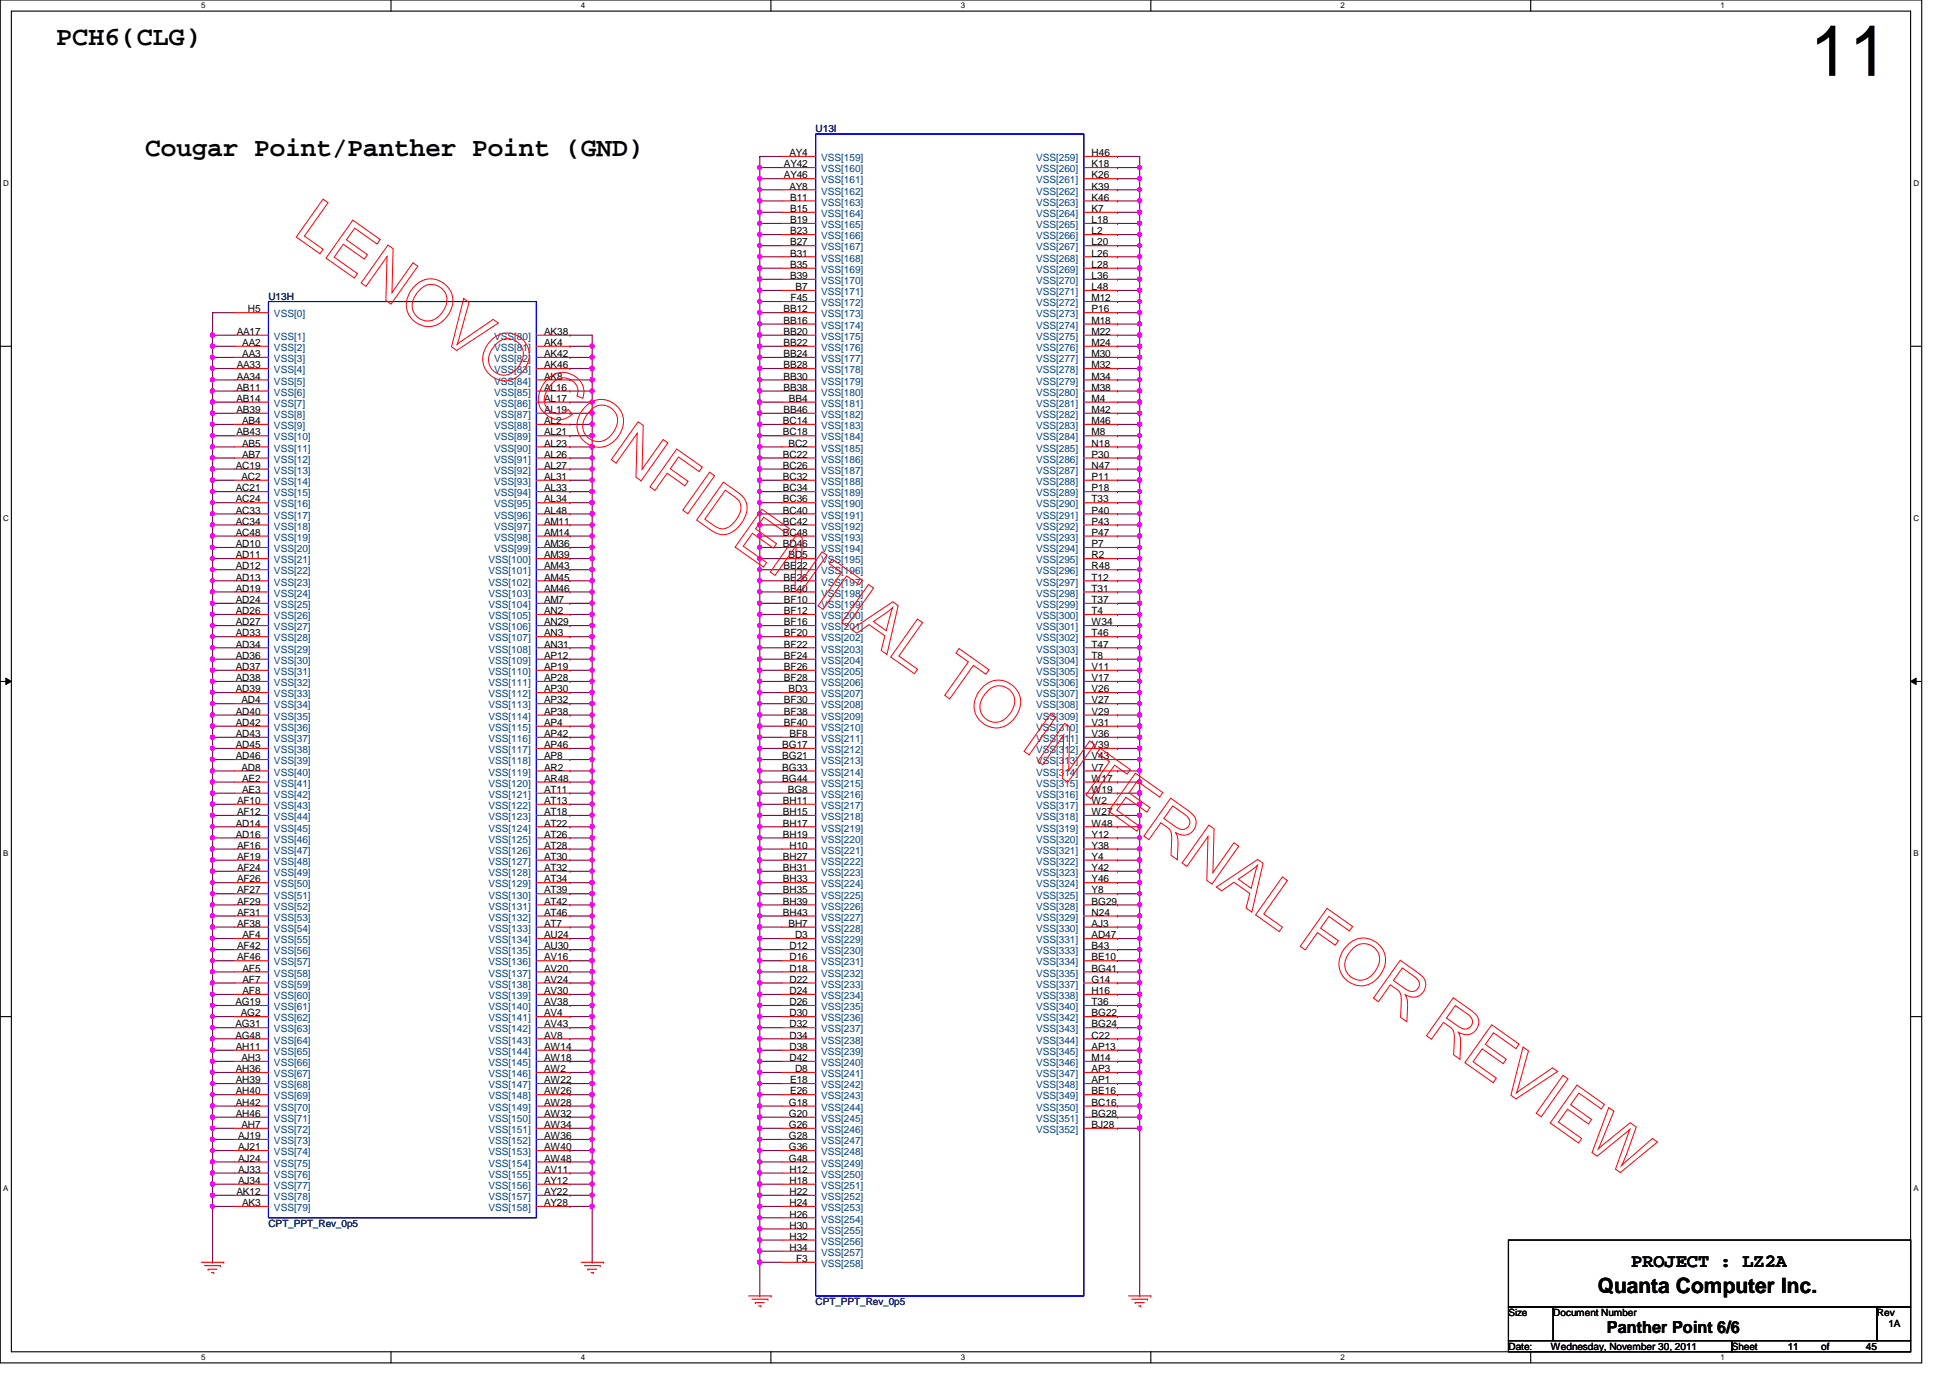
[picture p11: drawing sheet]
<svg xmlns="http://www.w3.org/2000/svg" width="297mm" height="210mm" viewBox="0 0 297 210" stroke-linecap="round" stroke-linejoin="round" font-family="sans-serif">
<defs><g id="words">
<text font-size="10.9" x="275.7" y="11.6">11</text>
<g font-size="4.1">
<text x="8.5" y="6.8">PCH6(CLG)</text>
<text x="22.1" y="23.8">Cougar Point/Panther Point (GND)</text>
</g>
<text font-size="3.2" x="243.4" y="197">Quanta Computer Inc.</text>
<text font-size="2.9" x="248.5" y="193">PROJECT : LZ2A</text>
<text font-size="2.5" x="244.8" y="203">Panther Point 6/6</text>
<g font-size="1.5">
<text x="120.3" y="23.8">AY4</text>
<text x="166.3" y="23.8">H46</text>
<text x="119.4" y="25.5">AY42</text>
<text x="119.4" y="27.2">AY46</text>
<text x="120.3" y="28.9">AY8</text>
<text x="166.3" y="28.9">K39</text>
<text x="166.3" y="25.5">K18</text>
<text x="166.3" y="27.2">K26</text>
<text x="120.4" y="30.6">B11</text>
<text x="120.4" y="32.3">B15</text>
<text x="120.4" y="34">B19</text>
<text x="120.4" y="35.7">B23</text>
<text x="166.3" y="32.3">K7</text>
<text x="166.3" y="34">L18</text>
<text x="166.3" y="35.7">L2</text>
<text x="166.3" y="30.6">K46</text>
<text x="120.4" y="37.4">B27</text>
<text x="120.4" y="39.1">B31</text>
<text x="120.4" y="40.8">B35</text>
<text x="166.3" y="37.4">L20</text>
<text x="166.3" y="39.1">L26</text>
<text x="166.3" y="40.8">L28</text>
<text x="37.8" y="47.6">H5</text>
<text x="119.3" y="47.6">BB12</text>
<text x="120.4" y="42.5">B39</text>
<text x="120.4" y="45.9">F45</text>
<text x="121.2" y="44.2">B7</text>
<text x="166.3" y="42.5">L36</text>
<text x="166.3" y="44.2">L48</text>
<text x="166.3" y="45.9">M12</text>
<text x="166.3" y="47.6">P16</text>
<text x="36.1" y="51">AA17</text>
<text x="36.9" y="52.7">AA2</text>
<text x="82.9" y="51">AK38</text>
<text x="82.9" y="52.7">AK4</text>
<text x="119.3" y="49.3">BB16</text>
<text x="119.3" y="51">BB20</text>
<text x="119.3" y="52.7">BB22</text>
<text x="166.3" y="49.3">M18</text>
<text x="166.3" y="51">M22</text>
<text x="166.3" y="52.7">M24</text>
<text x="36" y="59.5">AB11</text>
<text x="36.1" y="57.8">AA34</text>
<text x="36.1" y="56.1">AA33</text>
<text x="36.9" y="54.4">AA3</text>
<text x="82.9" y="54.4">AK42</text>
<text x="82.9" y="56.1">AK46</text>
<text x="82.9" y="57.8">AK8</text>
<text x="82.9" y="59.5">AL16</text>
<text x="119.3" y="54.4">BB24</text>
<text x="119.3" y="56.1">BB28</text>
<text x="119.3" y="57.8">BB30</text>
<text x="119.3" y="59.5">BB38</text>
<text x="166.3" y="54.4">M30</text>
<text x="166.3" y="56.1">M32</text>
<text x="166.3" y="57.8">M34</text>
<text x="166.3" y="59.5">M38</text>
<text x="36" y="61.2">AB14</text>
<text x="36" y="62.9">AB39</text>
<text x="36.9" y="64.6">AB4</text>
<text x="82.9" y="61.2">AL17</text>
<text x="82.9" y="62.9">AL19</text>
<text x="82.9" y="64.6">AL2</text>
<text x="119.2" y="64.6">BC14</text>
<text x="119.3" y="62.9">BB46</text>
<text x="120.2" y="61.2">BB4</text>
<text x="166.3" y="61.2">M4</text>
<text x="166.3" y="62.9">M42</text>
<text x="166.3" y="64.6">M46</text>
<text x="35.9" y="71.4">AC19</text>
<text x="36" y="66.3">AB43</text>
<text x="36.9" y="68">AB5</text>
<text x="36.9" y="69.7">AB7</text>
<text x="82.9" y="66.3">AL21</text>
<text x="82.9" y="68">AL23</text>
<text x="82.9" y="69.7">AL26</text>
<text x="82.9" y="71.4">AL27</text>
<text x="119.2" y="66.3">BC18</text>
<text x="119.2" y="69.7">BC22</text>
<text x="119.2" y="71.4">BC26</text>
<text x="120.1" y="68">BC2</text>
<text x="166.3" y="66.3">M8</text>
<text x="166.3" y="68">N18</text>
<text x="166.3" y="69.7">P30</text>
<text x="166.3" y="71.4">N47</text>
<text x="35.9" y="74.8">AC21</text>
<text x="35.9" y="76.5">AC24</text>
<text x="36.8" y="73.1">AC2</text>
<text x="82.9" y="73.1">AL31</text>
<text x="82.9" y="76.5">AL34</text>
<text x="82.9" y="74.8">AL33</text>
<text x="119.2" y="73.1">BC32</text>
<text x="119.2" y="74.8">BC34</text>
<text x="119.2" y="76.5">BC36</text>
<text x="166.3" y="73.1">P11</text>
<text x="166.3" y="74.8">P18</text>
<text x="166.3" y="76.5">T33</text>
<text x="35.9" y="78.2">AC33</text>
<text x="35.9" y="79.9">AC34</text>
<text x="35.9" y="81.6">AC48</text>
<text x="35.9" y="83.4">AD10</text>
<text x="82.9" y="78.2">AL48</text>
<text x="82.9" y="79.9">AM11</text>
<text x="82.9" y="81.6">AM14</text>
<text x="82.9" y="83.4">AM36</text>
<text x="119.2" y="78.2">BC40</text>
<text x="119.2" y="79.9">BC42</text>
<text x="119.2" y="81.6">BC48</text>
<text x="119.2" y="83.4">BD46</text>
<text x="166.3" y="78.2">P40</text>
<text x="166.3" y="79.9">P43</text>
<text x="166.3" y="81.6">P47</text>
<text x="166.3" y="83.4">P7</text>
<text x="35.9" y="85">AD11</text>
<text x="35.9" y="86.7">AD12</text>
<text x="35.9" y="88.4">AD13</text>
<text x="82.9" y="85">AM39</text>
<text x="82.9" y="88.4">AM45</text>
<text x="82.9" y="86.7">AM43</text>
<text x="119.3" y="86.7">BE22</text>
<text x="119.3" y="88.4">BE26</text>
<text x="120.1" y="85">BD5</text>
<text x="166.3" y="85">R2</text>
<text x="166.3" y="86.7">R48</text>
<text x="166.3" y="88.4">T12</text>
<text x="35.9" y="90.1">AD19</text>
<text x="35.9" y="91.9">AD24</text>
<text x="35.9" y="93.6">AD26</text>
<text x="35.9" y="95.2">AD27</text>
<text x="82.9" y="90.1">AM46</text>
<text x="82.9" y="91.9">AM7</text>
<text x="82.9" y="93.6">AN2</text>
<text x="82.9" y="95.2">AN29</text>
<text x="119.3" y="90.1">BE40</text>
<text x="119.4" y="91.9">BF10</text>
<text x="119.4" y="93.6">BF12</text>
<text x="119.4" y="95.2">BF16</text>
<text x="166.3" y="90.1">T31</text>
<text x="166.3" y="91.9">T37</text>
<text x="166.3" y="93.6">T4</text>
<text x="166.3" y="95.2">W34</text>
<text x="35.9" y="96.9">AD33</text>
<text x="35.9" y="98.6">AD34</text>
<text x="35.9" y="100.4">AD36</text>
<text x="82.9" y="96.9">AN3</text>
<text x="82.9" y="98.6">AN31</text>
<text x="82.9" y="100.4">AP12</text>
<text x="119.4" y="96.9">BF20</text>
<text x="119.4" y="98.6">BF22</text>
<text x="119.4" y="100.4">BF24</text>
<text x="166.3" y="96.9">T46</text>
<text x="166.3" y="98.6">T47</text>
<text x="166.3" y="100.4">T8</text>
<text x="35.9" y="102.1">AD37</text>
<text x="35.9" y="105.5">AD39</text>
<text x="35.9" y="103.8">AD38</text>
<text x="36.8" y="107.1">AD4</text>
<text x="82.9" y="102.1">AP19</text>
<text x="82.9" y="103.8">AP28</text>
<text x="82.9" y="105.5">AP30</text>
<text x="82.9" y="107.1">AP32</text>
<text x="119.4" y="102.1">BF26</text>
<text x="119.4" y="103.8">BF28</text>
<text x="119.4" y="107.1">BF30</text>
<text x="120.1" y="105.5">BD3</text>
<text x="166.3" y="102.1">V11</text>
<text x="166.3" y="103.8">V17</text>
<text x="166.3" y="105.5">V26</text>
<text x="166.3" y="107.1">V27</text>
<text x="35.9" y="108.9">AD40</text>
<text x="35.9" y="110.6">AD42</text>
<text x="35.9" y="112.3">AD43</text>
<text x="35.9" y="114">AD45</text>
<text x="82.9" y="108.9">AP38</text>
<text x="82.9" y="112.3">AP42</text>
<text x="82.9" y="114">AP46</text>
<text x="82.9" y="110.6">AP4</text>
<text x="119.2" y="114">BG17</text>
<text x="119.4" y="108.9">BF38</text>
<text x="119.4" y="110.6">BF40</text>
<text x="120.3" y="112.3">BF8</text>
<text x="166.3" y="108.9">V29</text>
<text x="166.3" y="110.6">V31</text>
<text x="166.3" y="112.3">V36</text>
<text x="166.3" y="114">V39</text>
<text x="35.9" y="115.7">AD46</text>
<text x="36.8" y="117.4">AD8</text>
<text x="36.9" y="119.1">AE2</text>
<text x="82.9" y="115.7">AP8</text>
<text x="82.9" y="117.4">AR2</text>
<text x="82.9" y="119.1">AR48</text>
<text x="119.2" y="115.7">BG21</text>
<text x="119.2" y="117.4">BG33</text>
<text x="119.2" y="119.1">BG44</text>
<text x="166.3" y="115.7">V43</text>
<text x="166.3" y="117.4">V7</text>
<text x="166.3" y="119.1">W17</text>
<text x="35.9" y="125.9">AD14</text>
<text x="36.1" y="122.5">AF10</text>
<text x="36.1" y="124.2">AF12</text>
<text x="36.9" y="120.8">AE3</text>
<text x="82.9" y="120.8">AT11</text>
<text x="82.9" y="122.5">AT13</text>
<text x="82.9" y="124.2">AT18</text>
<text x="82.9" y="125.9">AT22</text>
<text x="119.2" y="122.5">BH11</text>
<text x="119.2" y="124.2">BH15</text>
<text x="119.2" y="125.9">BH17</text>
<text x="120" y="120.8">BG8</text>
<text x="166.3" y="120.8">W19</text>
<text x="166.3" y="122.5">W2</text>
<text x="166.3" y="124.2">W27</text>
<text x="166.3" y="125.9">W48</text>
<text x="35.9" y="127.6">AD16</text>
<text x="36.1" y="129.3">AF16</text>
<text x="36.1" y="131">AF19</text>
<text x="82.9" y="127.6">AT26</text>
<text x="82.9" y="129.3">AT28</text>
<text x="82.9" y="131">AT30</text>
<text x="119.2" y="127.6">BH19</text>
<text x="119.2" y="131">BH27</text>
<text x="120.3" y="129.3">H10</text>
<text x="166.3" y="127.6">Y12</text>
<text x="166.3" y="129.3">Y38</text>
<text x="166.3" y="131">Y4</text>
<text x="36.1" y="132.7">AF24</text>
<text x="36.1" y="134.4">AF26</text>
<text x="36.1" y="136.1">AF27</text>
<text x="36.1" y="137.8">AF29</text>
<text x="82.9" y="132.7">AT32</text>
<text x="82.9" y="137.8">AT42</text>
<text x="82.9" y="134.4">AT34</text>
<text x="82.9" y="136.1">AT39</text>
<text x="119.2" y="132.7">BH31</text>
<text x="119.2" y="134.4">BH33</text>
<text x="119.2" y="136.1">BH35</text>
<text x="119.2" y="137.8">BH39</text>
<text x="166.3" y="132.7">Y42</text>
<text x="166.3" y="134.4">Y46</text>
<text x="166.3" y="136.1">Y8</text>
<text x="166.3" y="137.8">BG29</text>
<text x="36.1" y="139.5">AF31</text>
<text x="36.1" y="141.2">AF38</text>
<text x="37" y="142.9">AF4</text>
<text x="82.9" y="139.5">AT46</text>
<text x="82.9" y="141.2">AT7</text>
<text x="82.9" y="142.9">AU24</text>
<text x="119.2" y="139.5">BH43</text>
<text x="120.1" y="141.2">BH7</text>
<text x="121.1" y="142.9">D3</text>
<text x="166.3" y="139.5">N24</text>
<text x="166.3" y="141.2">AJ3</text>
<text x="166.3" y="142.9">AD47</text>
<text x="36.1" y="144.6">AF42</text>
<text x="36.1" y="146.3">AF46</text>
<text x="37" y="149.7">AF7</text>
<text x="37" y="148">AF5</text>
<text x="82.9" y="144.6">AU30</text>
<text x="82.9" y="146.3">AV16</text>
<text x="82.9" y="148">AV20</text>
<text x="82.9" y="149.7">AV24</text>
<text x="120.3" y="144.6">D12</text>
<text x="120.3" y="146.3">D16</text>
<text x="120.3" y="148">D18</text>
<text x="120.3" y="149.7">D22</text>
<text x="166.3" y="144.6">B43</text>
<text x="166.3" y="146.3">BE10</text>
<text x="166.3" y="148">BG41</text>
<text x="166.3" y="149.7">G14</text>
<text x="35.9" y="153.1">AG19</text>
<text x="36.7" y="154.8">AG2</text>
<text x="37" y="151.4">AF8</text>
<text x="82.9" y="151.4">AV30</text>
<text x="82.9" y="153.1">AV38</text>
<text x="82.9" y="154.8">AV4</text>
<text x="120.3" y="151.4">D24</text>
<text x="120.3" y="153.1">D26</text>
<text x="120.3" y="154.8">D30</text>
<text x="166.3" y="151.4">H16</text>
<text x="166.3" y="153.1">T36</text>
<text x="166.3" y="154.8">BG22</text>
<text x="35.9" y="156.5">AG31</text>
<text x="35.9" y="158.2">AG48</text>
<text x="35.9" y="159.9">AH11</text>
<text x="36.8" y="161.6">AH3</text>
<text x="82.9" y="156.5">AV43</text>
<text x="82.9" y="158.2">AV8</text>
<text x="82.9" y="159.9">AW14</text>
<text x="82.9" y="161.6">AW18</text>
<text x="120.3" y="156.5">D32</text>
<text x="120.3" y="158.2">D34</text>
<text x="120.3" y="159.9">D38</text>
<text x="120.3" y="161.6">D42</text>
<text x="166.3" y="156.5">BG24</text>
<text x="166.3" y="158.2">C22</text>
<text x="166.3" y="159.9">AP13</text>
<text x="166.3" y="161.6">M14</text>
<text x="35.9" y="163.3">AH36</text>
<text x="35.9" y="165">AH39</text>
<text x="35.9" y="166.7">AH40</text>
<text x="82.9" y="163.3">AW2</text>
<text x="82.9" y="165">AW22</text>
<text x="82.9" y="166.7">AW26</text>
<text x="120.4" y="165">E18</text>
<text x="120.4" y="166.7">E26</text>
<text x="121.1" y="163.3">D8</text>
<text x="166.3" y="163.3">AP3</text>
<text x="166.3" y="165">AP1</text>
<text x="166.3" y="166.7">BE16</text>
<text x="35.9" y="168.4">AH42</text>
<text x="35.9" y="170.1">AH46</text>
<text x="36.3" y="173.5">AJ19</text>
<text x="36.8" y="171.8">AH7</text>
<text x="82.9" y="168.4">AW28</text>
<text x="82.9" y="170.1">AW32</text>
<text x="82.9" y="171.8">AW34</text>
<text x="82.9" y="173.5">AW36</text>
<text x="120.2" y="168.4">G18</text>
<text x="120.2" y="170.1">G20</text>
<text x="120.2" y="171.8">G26</text>
<text x="120.2" y="173.5">G28</text>
<text x="166.3" y="168.4">BC16</text>
<text x="166.3" y="170.1">BG28</text>
<text x="166.3" y="171.8">BJ28</text>
<text x="36.3" y="178.6">AJ33</text>
<text x="36.3" y="175.2">AJ21</text>
<text x="36.3" y="177">AJ24</text>
<text x="82.9" y="175.2">AW40</text>
<text x="82.9" y="177">AW48</text>
<text x="82.9" y="178.6">AV11</text>
<text x="120.2" y="175.2">G36</text>
<text x="120.2" y="177">G48</text>
<text x="120.3" y="178.6">H12</text>
<text x="36" y="182">AK12</text>
<text x="36.3" y="180.3">AJ34</text>
<text x="36.9" y="183.7">AK3</text>
<text x="82.9" y="180.3">AY12</text>
<text x="82.9" y="182">AY22</text>
<text x="82.9" y="183.7">AY28</text>
<text x="120.3" y="180.3">H18</text>
<text x="120.3" y="182">H22</text>
<text x="120.3" y="183.7">H24</text>
<text x="120.3" y="185.5">H26</text>
<text x="120.3" y="187.2">H30</text>
<text x="120.3" y="188.8">H32</text>
<text x="120.3" y="190.5">H34</text>
<text x="121.3" y="192.2">F3</text>
<text x="229.8" y="200.5">Size</text>
<text x="236.6" y="200.5">Document Number</text>
<text x="285.9" y="200.5">Rev</text>
<text x="287.7" y="202.2">1A</text>
<text x="229.8" y="205.6">Date:</text>
<text x="236.3" y="205.6">Wednesday, November 30, 2011</text>
<text x="263.8" y="205.6">Sheet</text>
<text x="272.3" y="205.6">11</text>
<text x="277.4" y="205.6">of</text>
<text x="284.2" y="205.6">45</text>
</g>
<g font-size="1.5" fill="#000080">
<text x="124.2" y="20.1">U13I</text>
<text x="40.9" y="45.6">U13H</text>
<text x="40.9" y="186.9">CPT_PPT_Rev_0p5</text>
<text x="124.2" y="198.8">CPT_PPT_Rev_0p5</text>
</g>
<g font-size="1.5" fill="#004080">
<text x="125.1" y="24.6">VSS[159]</text>
<text x="125.1" y="26.2">VSS[160]</text>
<text x="125.1" y="27.9">VSS[161]</text>
<text x="125.1" y="29.6">VSS[162]</text>
<text x="157.8" y="29.6">VSS[262]</text>
<text x="157.8" y="24.6">VSS[259]</text>
<text x="157.8" y="26.2">VSS[260]</text>
<text x="157.8" y="27.9">VSS[261]</text>
<text x="125.1" y="31.3">VSS[163]</text>
<text x="125.1" y="33.1">VSS[164]</text>
<text x="125.1" y="34.8">VSS[165]</text>
<text x="157.8" y="33.1">VSS[264]</text>
<text x="157.8" y="34.8">VSS[265]</text>
<text x="157.8" y="31.3">VSS[263]</text>
<text x="125.1" y="36.4">VSS[166]</text>
<text x="125.1" y="38.1">VSS[167]</text>
<text x="125.1" y="39.8">VSS[168]</text>
<text x="125.1" y="41.6">VSS[169]</text>
<text x="157.8" y="36.4">VSS[266]</text>
<text x="157.8" y="38.1">VSS[267]</text>
<text x="157.8" y="39.8">VSS[268]</text>
<text x="157.8" y="41.6">VSS[269]</text>
<text x="125.1" y="43.3">VSS[170]</text>
<text x="125.1" y="45">VSS[171]</text>
<text x="125.1" y="46.7">VSS[172]</text>
<text x="157.8" y="43.3">VSS[270]</text>
<text x="157.8" y="45">VSS[271]</text>
<text x="157.8" y="46.7">VSS[272]</text>
<text x="41.7" y="51.8">VSS[1]</text>
<text x="41.7" y="53.5">VSS[2]</text>
<text x="41.7" y="48.3">VSS[0]</text>
<text x="75.3" y="51.8">VSS[80]</text>
<text x="75.3" y="53.5">VSS[81]</text>
<text x="125.1" y="48.3">VSS[173]</text>
<text x="125.1" y="50.1">VSS[174]</text>
<text x="125.1" y="51.8">VSS[175]</text>
<text x="125.1" y="53.5">VSS[176]</text>
<text x="157.8" y="48.3">VSS[273]</text>
<text x="157.8" y="50.1">VSS[274]</text>
<text x="157.8" y="51.8">VSS[275]</text>
<text x="157.8" y="53.5">VSS[276]</text>
<text x="41.7" y="55.2">VSS[3]</text>
<text x="41.7" y="58.6">VSS[5]</text>
<text x="41.7" y="56.9">VSS[4]</text>
<text x="75.3" y="55.2">VSS[82]</text>
<text x="75.3" y="56.9">VSS[83]</text>
<text x="75.3" y="58.6">VSS[84]</text>
<text x="125.1" y="55.2">VSS[177]</text>
<text x="125.1" y="56.9">VSS[178]</text>
<text x="125.1" y="58.6">VSS[179]</text>
<text x="157.8" y="55.2">VSS[277]</text>
<text x="157.8" y="56.9">VSS[278]</text>
<text x="157.8" y="58.6">VSS[279]</text>
<text x="41.7" y="60.3">VSS[6]</text>
<text x="41.7" y="62">VSS[7]</text>
<text x="41.7" y="63.7">VSS[8]</text>
<text x="41.7" y="65.4">VSS[9]</text>
<text x="75.3" y="60.3">VSS[85]</text>
<text x="75.3" y="62">VSS[86]</text>
<text x="75.3" y="63.7">VSS[87]</text>
<text x="75.3" y="65.4">VSS[88]</text>
<text x="125.1" y="60.3">VSS[180]</text>
<text x="125.1" y="62">VSS[181]</text>
<text x="125.1" y="63.7">VSS[182]</text>
<text x="125.1" y="65.4">VSS[183]</text>
<text x="157.8" y="60.3">VSS[280]</text>
<text x="157.8" y="62">VSS[281]</text>
<text x="157.8" y="63.7">VSS[282]</text>
<text x="157.8" y="65.4">VSS[283]</text>
<text x="41.7" y="67.1">VSS[10]</text>
<text x="41.7" y="68.8">VSS[11]</text>
<text x="41.7" y="70.5">VSS[12]</text>
<text x="75.3" y="67.1">VSS[89]</text>
<text x="75.3" y="68.8">VSS[90]</text>
<text x="75.3" y="70.5">VSS[91]</text>
<text x="125.1" y="67.1">VSS[184]</text>
<text x="125.1" y="68.8">VSS[185]</text>
<text x="125.1" y="70.5">VSS[186]</text>
<text x="157.8" y="67.1">VSS[284]</text>
<text x="157.8" y="68.8">VSS[285]</text>
<text x="157.8" y="70.5">VSS[286]</text>
<text x="41.7" y="72.2">VSS[13]</text>
<text x="41.7" y="73.9">VSS[14]</text>
<text x="41.7" y="75.6">VSS[15]</text>
<text x="41.7" y="77.3">VSS[16]</text>
<text x="75.3" y="72.2">VSS[92]</text>
<text x="75.3" y="73.9">VSS[93]</text>
<text x="75.3" y="77.3">VSS[95]</text>
<text x="75.3" y="75.6">VSS[94]</text>
<text x="125.1" y="72.2">VSS[187]</text>
<text x="125.1" y="73.9">VSS[188]</text>
<text x="125.1" y="75.6">VSS[189]</text>
<text x="125.1" y="77.3">VSS[190]</text>
<text x="157.8" y="73.9">VSS[288]</text>
<text x="157.8" y="75.6">VSS[289]</text>
<text x="157.8" y="77.3">VSS[290]</text>
<text x="157.8" y="72.2">VSS[287]</text>
<text x="41.7" y="79">VSS[17]</text>
<text x="41.7" y="80.7">VSS[18]</text>
<text x="41.7" y="82.4">VSS[19]</text>
<text x="75.3" y="79">VSS[96]</text>
<text x="75.3" y="80.7">VSS[97]</text>
<text x="75.3" y="82.4">VSS[98]</text>
<text x="125.1" y="79">VSS[191]</text>
<text x="125.1" y="80.7">VSS[192]</text>
<text x="125.1" y="82.4">VSS[193]</text>
<text x="157.8" y="79">VSS[291]</text>
<text x="157.8" y="80.7">VSS[292]</text>
<text x="157.8" y="82.4">VSS[293]</text>
<text x="41.7" y="84.1">VSS[20]</text>
<text x="41.7" y="85.8">VSS[21]</text>
<text x="41.7" y="87.5">VSS[22]</text>
<text x="41.7" y="89.2">VSS[23]</text>
<text x="74.4" y="85.8">VSS[100]</text>
<text x="74.4" y="89.2">VSS[102]</text>
<text x="74.4" y="87.5">VSS[101]</text>
<text x="75.3" y="84.1">VSS[99]</text>
<text x="125.1" y="84.1">VSS[194]</text>
<text x="125.1" y="85.8">VSS[195]</text>
<text x="125.1" y="87.5">VSS[196]</text>
<text x="125.1" y="89.2">VSS[197]</text>
<text x="157.8" y="84.1">VSS[294]</text>
<text x="157.8" y="85.8">VSS[295]</text>
<text x="157.8" y="87.5">VSS[296]</text>
<text x="157.8" y="89.2">VSS[297]</text>
<text x="41.7" y="90.9">VSS[24]</text>
<text x="41.7" y="92.6">VSS[25]</text>
<text x="41.7" y="94.3">VSS[26]</text>
<text x="74.4" y="90.9">VSS[103]</text>
<text x="74.4" y="92.6">VSS[104]</text>
<text x="74.4" y="94.3">VSS[105]</text>
<text x="125.1" y="90.9">VSS[198]</text>
<text x="125.1" y="92.6">VSS[199]</text>
<text x="125.1" y="94.3">VSS[200]</text>
<text x="157.8" y="90.9">VSS[298]</text>
<text x="157.8" y="92.6">VSS[299]</text>
<text x="157.8" y="94.3">VSS[300]</text>
<text x="41.7" y="96">VSS[27]</text>
<text x="41.7" y="97.7">VSS[28]</text>
<text x="41.7" y="99.4">VSS[29]</text>
<text x="41.7" y="101.1">VSS[30]</text>
<text x="74.4" y="96">VSS[106]</text>
<text x="74.4" y="97.7">VSS[107]</text>
<text x="74.4" y="99.4">VSS[108]</text>
<text x="74.4" y="101.1">VSS[109]</text>
<text x="125.1" y="96">VSS[201]</text>
<text x="125.1" y="97.7">VSS[202]</text>
<text x="125.1" y="99.4">VSS[203]</text>
<text x="125.1" y="101.1">VSS[204]</text>
<text x="157.8" y="96">VSS[301]</text>
<text x="157.8" y="97.7">VSS[302]</text>
<text x="157.8" y="99.4">VSS[303]</text>
<text x="157.8" y="101.1">VSS[304]</text>
<text x="41.7" y="102.8">VSS[31]</text>
<text x="41.7" y="106.2">VSS[33]</text>
<text x="41.7" y="107.9">VSS[34]</text>
<text x="41.7" y="104.5">VSS[32]</text>
<text x="74.4" y="102.8">VSS[110]</text>
<text x="74.4" y="104.5">VSS[111]</text>
<text x="74.4" y="106.2">VSS[112]</text>
<text x="74.4" y="107.9">VSS[113]</text>
<text x="125.1" y="102.8">VSS[205]</text>
<text x="125.1" y="104.5">VSS[206]</text>
<text x="125.1" y="106.2">VSS[207]</text>
<text x="125.1" y="107.9">VSS[208]</text>
<text x="157.8" y="102.8">VSS[305]</text>
<text x="157.8" y="104.5">VSS[306]</text>
<text x="157.8" y="106.2">VSS[307]</text>
<text x="157.8" y="107.9">VSS[308]</text>
<text x="41.7" y="109.6">VSS[35]</text>
<text x="41.7" y="111.3">VSS[36]</text>
<text x="41.7" y="113">VSS[37]</text>
<text x="74.4" y="109.6">VSS[114]</text>
<text x="74.4" y="113">VSS[116]</text>
<text x="74.4" y="111.3">VSS[115]</text>
<text x="125.1" y="109.6">VSS[209]</text>
<text x="125.1" y="111.3">VSS[210]</text>
<text x="125.1" y="113">VSS[211]</text>
<text x="157.8" y="109.6">VSS[309]</text>
<text x="157.8" y="111.3">VSS[310]</text>
<text x="157.8" y="113">VSS[311]</text>
<text x="41.7" y="114.7">VSS[38]</text>
<text x="41.7" y="116.4">VSS[39]</text>
<text x="41.7" y="118.2">VSS[40]</text>
<text x="41.7" y="119.8">VSS[41]</text>
<text x="74.4" y="114.7">VSS[117]</text>
<text x="74.4" y="116.4">VSS[118]</text>
<text x="74.4" y="118.2">VSS[119]</text>
<text x="74.4" y="119.8">VSS[120]</text>
<text x="125.1" y="114.7">VSS[212]</text>
<text x="125.1" y="116.4">VSS[213]</text>
<text x="125.1" y="118.2">VSS[214]</text>
<text x="125.1" y="119.8">VSS[215]</text>
<text x="157.8" y="114.7">VSS[312]</text>
<text x="157.8" y="116.4">VSS[313]</text>
<text x="157.8" y="118.2">VSS[314]</text>
<text x="157.8" y="119.8">VSS[315]</text>
<text x="41.7" y="123.2">VSS[43]</text>
<text x="41.7" y="124.9">VSS[44]</text>
<text x="41.7" y="121.5">VSS[42]</text>
<text x="74.4" y="121.5">VSS[121]</text>
<text x="74.4" y="123.2">VSS[122]</text>
<text x="74.4" y="124.9">VSS[123]</text>
<text x="125.1" y="121.5">VSS[216]</text>
<text x="125.1" y="123.2">VSS[217]</text>
<text x="125.1" y="124.9">VSS[218]</text>
<text x="157.8" y="121.5">VSS[316]</text>
<text x="157.8" y="123.2">VSS[317]</text>
<text x="157.8" y="124.9">VSS[318]</text>
<text x="41.7" y="128.4">VSS[46]</text>
<text x="41.7" y="130">VSS[47]</text>
<text x="41.7" y="131.7">VSS[48]</text>
<text x="41.7" y="126.7">VSS[45]</text>
<text x="74.4" y="126.7">VSS[124]</text>
<text x="74.4" y="128.4">VSS[125]</text>
<text x="74.4" y="130">VSS[126]</text>
<text x="74.4" y="131.7">VSS[127]</text>
<text x="125.1" y="126.7">VSS[219]</text>
<text x="125.1" y="128.4">VSS[220]</text>
<text x="125.1" y="131.7">VSS[222]</text>
<text x="125.1" y="130">VSS[221]</text>
<text x="157.8" y="126.7">VSS[319]</text>
<text x="157.8" y="128.4">VSS[320]</text>
<text x="157.8" y="130">VSS[321]</text>
<text x="157.8" y="131.7">VSS[322]</text>
<text x="41.7" y="133.4">VSS[49]</text>
<text x="41.7" y="135.2">VSS[50]</text>
<text x="41.7" y="136.9">VSS[51]</text>
<text x="74.4" y="133.4">VSS[128]</text>
<text x="74.4" y="135.2">VSS[129]</text>
<text x="74.4" y="136.9">VSS[130]</text>
<text x="125.1" y="133.4">VSS[223]</text>
<text x="125.1" y="135.2">VSS[224]</text>
<text x="125.1" y="136.9">VSS[225]</text>
<text x="157.8" y="133.4">VSS[323]</text>
<text x="157.8" y="135.2">VSS[324]</text>
<text x="157.8" y="136.9">VSS[325]</text>
<text x="41.7" y="138.6">VSS[52]</text>
<text x="41.7" y="140.3">VSS[53]</text>
<text x="41.7" y="141.9">VSS[54]</text>
<text x="41.7" y="143.7">VSS[55]</text>
<text x="74.4" y="138.6">VSS[131]</text>
<text x="74.4" y="140.3">VSS[132]</text>
<text x="74.4" y="141.9">VSS[133]</text>
<text x="74.4" y="143.7">VSS[134]</text>
<text x="125.1" y="138.6">VSS[226]</text>
<text x="125.1" y="140.3">VSS[227]</text>
<text x="125.1" y="141.9">VSS[228]</text>
<text x="125.1" y="143.7">VSS[229]</text>
<text x="157.8" y="138.6">VSS[328]</text>
<text x="157.8" y="140.3">VSS[329]</text>
<text x="157.8" y="141.9">VSS[330]</text>
<text x="157.8" y="143.7">VSS[331]</text>
<text x="41.7" y="145.4">VSS[56]</text>
<text x="41.7" y="147.1">VSS[57]</text>
<text x="41.7" y="148.8">VSS[58]</text>
<text x="74.4" y="145.4">VSS[135]</text>
<text x="74.4" y="147.1">VSS[136]</text>
<text x="74.4" y="148.8">VSS[137]</text>
<text x="125.1" y="145.4">VSS[230]</text>
<text x="125.1" y="147.1">VSS[231]</text>
<text x="125.1" y="148.8">VSS[232]</text>
<text x="157.8" y="145.4">VSS[333]</text>
<text x="157.8" y="147.1">VSS[334]</text>
<text x="157.8" y="148.8">VSS[335]</text>
<text x="41.7" y="150.5">VSS[59]</text>
<text x="41.7" y="152.2">VSS[60]</text>
<text x="41.7" y="153.9">VSS[61]</text>
<text x="41.7" y="155.6">VSS[62]</text>
<text x="74.4" y="150.5">VSS[138]</text>
<text x="74.4" y="152.2">VSS[139]</text>
<text x="74.4" y="153.9">VSS[140]</text>
<text x="74.4" y="155.6">VSS[141]</text>
<text x="125.1" y="150.5">VSS[233]</text>
<text x="125.1" y="152.2">VSS[234]</text>
<text x="125.1" y="153.9">VSS[235]</text>
<text x="125.1" y="155.6">VSS[236]</text>
<text x="157.8" y="150.5">VSS[337]</text>
<text x="157.8" y="152.2">VSS[338]</text>
<text x="157.8" y="153.9">VSS[340]</text>
<text x="157.8" y="155.6">VSS[342]</text>
<text x="41.7" y="157.3">VSS[63]</text>
<text x="41.7" y="159">VSS[64]</text>
<text x="41.7" y="160.7">VSS[65]</text>
<text x="74.4" y="157.3">VSS[142]</text>
<text x="74.4" y="159">VSS[143]</text>
<text x="74.4" y="160.7">VSS[144]</text>
<text x="125.1" y="157.3">VSS[237]</text>
<text x="125.1" y="159">VSS[238]</text>
<text x="125.1" y="160.7">VSS[239]</text>
<text x="157.8" y="157.3">VSS[343]</text>
<text x="157.8" y="159">VSS[344]</text>
<text x="157.8" y="160.7">VSS[345]</text>
<text x="41.7" y="162.4">VSS[66]</text>
<text x="41.7" y="164.1">VSS[67]</text>
<text x="41.7" y="165.8">VSS[68]</text>
<text x="41.7" y="167.5">VSS[69]</text>
<text x="74.4" y="162.4">VSS[145]</text>
<text x="74.4" y="164.1">VSS[146]</text>
<text x="74.4" y="165.8">VSS[147]</text>
<text x="74.4" y="167.5">VSS[148]</text>
<text x="125.1" y="162.4">VSS[240]</text>
<text x="125.1" y="164.1">VSS[241]</text>
<text x="125.1" y="165.8">VSS[242]</text>
<text x="125.1" y="167.5">VSS[243]</text>
<text x="157.8" y="162.4">VSS[346]</text>
<text x="157.8" y="164.1">VSS[347]</text>
<text x="157.8" y="165.8">VSS[348]</text>
<text x="157.8" y="167.5">VSS[349]</text>
<text x="41.7" y="169.2">VSS[70]</text>
<text x="41.7" y="170.9">VSS[71]</text>
<text x="41.7" y="172.6">VSS[72]</text>
<text x="74.4" y="169.2">VSS[149]</text>
<text x="74.4" y="170.9">VSS[150]</text>
<text x="74.4" y="172.6">VSS[151]</text>
<text x="125.1" y="169.2">VSS[244]</text>
<text x="125.1" y="170.9">VSS[245]</text>
<text x="125.1" y="172.6">VSS[246]</text>
<text x="157.8" y="169.2">VSS[350]</text>
<text x="157.8" y="170.9">VSS[351]</text>
<text x="157.8" y="172.6">VSS[352]</text>
<text x="41.7" y="174.3">VSS[73]</text>
<text x="41.7" y="179.4">VSS[76]</text>
<text x="41.7" y="176">VSS[74]</text>
<text x="41.7" y="177.7">VSS[75]</text>
<text x="74.4" y="174.3">VSS[152]</text>
<text x="74.4" y="176">VSS[153]</text>
<text x="74.4" y="177.7">VSS[154]</text>
<text x="74.4" y="179.4">VSS[155]</text>
<text x="125.1" y="174.3">VSS[247]</text>
<text x="125.1" y="176">VSS[248]</text>
<text x="125.1" y="177.7">VSS[249]</text>
<text x="125.1" y="179.4">VSS[250]</text>
<text x="41.7" y="181.1">VSS[77]</text>
<text x="41.7" y="182.8">VSS[78]</text>
<text x="41.7" y="184.5">VSS[79]</text>
<text x="74.4" y="181.1">VSS[156]</text>
<text x="74.4" y="182.8">VSS[157]</text>
<text x="74.4" y="184.5">VSS[158]</text>
<text x="125.1" y="181.1">VSS[251]</text>
<text x="125.1" y="182.8">VSS[252]</text>
<text x="125.1" y="184.5">VSS[253]</text>
<text x="125.1" y="186.2">VSS[254]</text>
<text x="125.1" y="187.9">VSS[255]</text>
<text x="125.1" y="189.6">VSS[256]</text>
<text x="125.1" y="191.3">VSS[257]</text>
<text x="125.1" y="193">VSS[258]</text>
</g>
<g font-size="1.2">
<text x="30.6" y="1.3">5</text>
<text x="88.5" y="1.3">4</text>
<text x="146.3" y="1.3">3</text>
<text x="204.2" y="1.3">2</text>
<text x="262.1" y="1.3">1</text>
<text x=".5" y="28.3">D</text>
<text x="291.5" y="28.3">D</text>
<text x=".5" y="79.4">C</text>
<text x="291.5" y="79.4">C</text>
<text x=".5" y="130.4">B</text>
<text x="291.5" y="130.4">B</text>
<text x=".5" y="181.5">A</text>
<text x="291.5" y="181.5">A</text>
<text x="30.6" y="207.2">5</text>
<text x="88.5" y="207.2">4</text>
<text x="146.3" y="207.2">3</text>
<text x="204.2" y="207.2">2</text>
<text x="262.1" y="207.2">1</text>
</g>
</g></defs>
<path d="M0 0h292.7v207.6h-292.7zM1.7 1.7h289.3v204.2h-289.3z" fill="none" stroke="#000" stroke-width=".17"/>
<g fill="#fff">
<path d="M30.6 .2h.7v1.3h-.7z"/>
<path d="M30.6 206.1h.7v1.3h-.7z"/>
</g>
<path d="M59.6 0v1.7M59.6 205.9v1.7" fill="none" stroke="#000" stroke-width=".17"/>
<g fill="#fff">
<path d="M88.5 .2h.6v1.3h-.6z"/>
<path d="M88.5 206.1h.6v1.3h-.6z"/>
</g>
<path d="M117.4 0v1.7M117.4 205.9v1.7" fill="none" stroke="#000" stroke-width=".17"/>
<g fill="#fff">
<path d="M146.3 .2h.7v1.3h-.7z"/>
<path d="M146.3 206.1h.7v1.3h-.7z"/>
</g>
<path d="M175.3 0v1.7M175.3 205.9v1.7" fill="none" stroke="#000" stroke-width=".17"/>
<g fill="#fff">
<path d="M204.2 .2h.6v1.3h-.6z"/>
<path d="M204.2 206.1h.6v1.3h-.6z"/>
</g>
<path d="M233.2 0v1.7M233.2 205.9v1.7" fill="none" stroke="#000" stroke-width=".17"/>
<g fill="#fff">
<path d="M262.1 .2h.6v1.3h-.6z"/>
<path d="M262.1 206.1h.6v1.3h-.6z"/>
<path d="M.5 27.2h.8v1.4h-.8z"/>
<path d="M291.5 27.2h.8v1.4h-.8z"/>
<path d="M.5 78.3h.8v1.3h-.8z"/>
<path d="M291.5 78.3h.8v1.3h-.8z"/>
</g>
<path d="M0 52.7h1.7M291 52.7h1.7" fill="none" stroke="#000" stroke-width=".17"/>
<g fill="#fff">
<path d="M.5 129.3h.7v1.4h-.7z"/>
<path d="M291.5 129.3h.7v1.4h-.7z"/>
</g>
<path d="M0 103.8h1.7M291 103.8h1.7" fill="none" stroke="#000" stroke-width=".17"/>
<path d="M.9 103.3l.8 .5-.8 .5zM291 103.8l.9-.5v1z" fill="#000"/>
<path d="M.9 103.3l.8 .5-.8 .5zM291 103.8l.9-.5v1z" fill="none" stroke="#000" stroke-width=".15"/>
<g fill="#fff">
<path d="M.5 180.4h.7v1.3h-.7z"/>
<path d="M291.5 180.4h.7v1.3h-.7z"/>
</g>
<path d="M0 154.9h1.7M291 154.9h1.7" fill="none" stroke="#000" stroke-width=".17"/>
<path d="M32.4 47.6h.1M32.4 51.1h.1M32.4 47.6h3.4M32.4 51.1h3.4" fill="none" stroke="#800040" stroke-width=".17"/>
<circle cx="32.4" cy="51" r=".32" fill="#f0f"/>
<circle cx="32.4" cy="51" r=".32" fill="none" stroke="#f0f" stroke-width=".17"/>
<path d="M32.4 52.7h.1M32.4 52.7h3.4" fill="none" stroke="#800040" stroke-width=".17"/>
<circle cx="32.4" cy="52.7" r=".32" fill="#f0f"/>
<circle cx="32.4" cy="52.7" r=".32" fill="none" stroke="#f0f" stroke-width=".17"/>
<path d="M32.4 54.4h.1M32.4 54.4h3.4" fill="none" stroke="#800040" stroke-width=".17"/>
<circle cx="32.4" cy="54.4" r=".32" fill="#f0f"/>
<circle cx="32.4" cy="54.4" r=".32" fill="none" stroke="#f0f" stroke-width=".17"/>
<path d="M32.4 56.1h.1M32.4 56.1h3.4" fill="none" stroke="#800040" stroke-width=".17"/>
<circle cx="32.4" cy="56.1" r=".32" fill="#f0f"/>
<circle cx="32.4" cy="56.1" r=".32" fill="none" stroke="#f0f" stroke-width=".17"/>
<path d="M32.4 57.9h.1M32.4 57.9h3.4" fill="none" stroke="#800040" stroke-width=".17"/>
<circle cx="32.4" cy="57.8" r=".32" fill="#f0f"/>
<circle cx="32.4" cy="57.8" r=".32" fill="none" stroke="#f0f" stroke-width=".17"/>
<path d="M32.4 59.6h.1M32.4 59.6h3.4" fill="none" stroke="#800040" stroke-width=".17"/>
<circle cx="32.4" cy="59.5" r=".32" fill="#f0f"/>
<circle cx="32.4" cy="59.5" r=".32" fill="none" stroke="#f0f" stroke-width=".17"/>
<path d="M32.4 61.3h.1M32.4 61.3h3.4" fill="none" stroke="#800040" stroke-width=".17"/>
<circle cx="32.4" cy="61.2" r=".32" fill="#f0f"/>
<circle cx="32.4" cy="61.2" r=".32" fill="none" stroke="#f0f" stroke-width=".17"/>
<path d="M32.4 62.9h.1M32.4 62.9h3.4" fill="none" stroke="#800040" stroke-width=".17"/>
<circle cx="32.4" cy="62.9" r=".32" fill="#f0f"/>
<circle cx="32.4" cy="62.9" r=".32" fill="none" stroke="#f0f" stroke-width=".17"/>
<path d="M32.4 64.6h.1M32.4 64.6h3.4" fill="none" stroke="#800040" stroke-width=".17"/>
<circle cx="32.4" cy="64.6" r=".32" fill="#f0f"/>
<circle cx="32.4" cy="64.6" r=".32" fill="none" stroke="#f0f" stroke-width=".17"/>
<path d="M32.4 66.4h.1M32.4 68.1h.1M32.4 69.8h.1M32.4 71.5h.1M32.4 66.4h3.4M32.4 68.1h3.4M32.4 69.8h3.4M32.4 71.5h3.4" fill="none" stroke="#800040" stroke-width=".17"/>
<circle cx="32.4" cy="71.4" r=".32" fill="#f0f"/>
<circle cx="32.4" cy="71.4" r=".32" fill="none" stroke="#f0f" stroke-width=".17"/>
<path d="M32.4 73.2h.1M32.4 73.2h3.4" fill="none" stroke="#800040" stroke-width=".17"/>
<circle cx="32.4" cy="73.1" r=".32" fill="#f0f"/>
<circle cx="32.4" cy="73.1" r=".32" fill="none" stroke="#f0f" stroke-width=".17"/>
<path d="M32.4 74.9h.1M32.4 74.9h3.4" fill="none" stroke="#800040" stroke-width=".17"/>
<circle cx="32.4" cy="74.9" r=".32" fill="#f0f"/>
<circle cx="32.4" cy="74.9" r=".32" fill="none" stroke="#f0f" stroke-width=".17"/>
<path d="M32.4 76.6h.1M32.4 76.6h3.4" fill="none" stroke="#800040" stroke-width=".17"/>
<circle cx="32.4" cy="76.6" r=".32" fill="#f0f"/>
<circle cx="32.4" cy="76.6" r=".32" fill="none" stroke="#f0f" stroke-width=".17"/>
<path d="M32.4 78.3h.1M32.4 78.3h3.4" fill="none" stroke="#800040" stroke-width=".17"/>
<circle cx="32.4" cy="78.2" r=".32" fill="#f0f"/>
<circle cx="32.4" cy="78.2" r=".32" fill="none" stroke="#f0f" stroke-width=".17"/>
<path d="M32.4 80h.1M32.4 80h3.4" fill="none" stroke="#800040" stroke-width=".17"/>
<circle cx="32.4" cy="79.9" r=".32" fill="#f0f"/>
<circle cx="32.4" cy="79.9" r=".32" fill="none" stroke="#f0f" stroke-width=".17"/>
<path d="M32.4 81.7h.1M32.4 81.7h3.4" fill="none" stroke="#800040" stroke-width=".17"/>
<circle cx="32.4" cy="81.6" r=".32" fill="#f0f"/>
<circle cx="32.4" cy="81.6" r=".32" fill="none" stroke="#f0f" stroke-width=".17"/>
<path d="M32.4 83.4h.1M32.4 83.4h3.4" fill="none" stroke="#800040" stroke-width=".17"/>
<circle cx="32.4" cy="83.4" r=".32" fill="#f0f"/>
<circle cx="32.4" cy="83.4" r=".32" fill="none" stroke="#f0f" stroke-width=".17"/>
<path d="M32.4 85.1h.1M32.4 86.8h.1M32.4 88.5h.1M32.4 85.1h3.4M32.4 86.8h3.4M32.4 88.5h3.4" fill="none" stroke="#800040" stroke-width=".17"/>
<circle cx="32.4" cy="88.5" r=".32" fill="#f0f"/>
<circle cx="32.4" cy="88.5" r=".32" fill="none" stroke="#f0f" stroke-width=".17"/>
<path d="M32.4 90.2h.1M32.4 90.2h3.4" fill="none" stroke="#800040" stroke-width=".17"/>
<circle cx="32.4" cy="90.1" r=".32" fill="#f0f"/>
<circle cx="32.4" cy="90.1" r=".32" fill="none" stroke="#f0f" stroke-width=".17"/>
<path d="M32.4 91.9h.1M32.4 91.9h3.4" fill="none" stroke="#800040" stroke-width=".17"/>
<circle cx="32.4" cy="91.9" r=".32" fill="#f0f"/>
<circle cx="32.4" cy="91.9" r=".32" fill="none" stroke="#f0f" stroke-width=".17"/>
<path d="M32.4 93.6h.1M32.4 93.6h3.4" fill="none" stroke="#800040" stroke-width=".17"/>
<circle cx="32.4" cy="93.6" r=".32" fill="#f0f"/>
<circle cx="32.4" cy="93.6" r=".32" fill="none" stroke="#f0f" stroke-width=".17"/>
<path d="M32.4 95.3h.1M32.4 95.3h3.4" fill="none" stroke="#800040" stroke-width=".17"/>
<circle cx="32.4" cy="95.3" r=".32" fill="#f0f"/>
<circle cx="32.4" cy="95.3" r=".32" fill="none" stroke="#f0f" stroke-width=".17"/>
<path d="M32.4 97h.1M32.4 97h3.4" fill="none" stroke="#800040" stroke-width=".17"/>
<circle cx="32.4" cy="97" r=".32" fill="#f0f"/>
<circle cx="32.4" cy="97" r=".32" fill="none" stroke="#f0f" stroke-width=".17"/>
<path d="M32.4 98.7h.1M32.4 98.7h3.4" fill="none" stroke="#800040" stroke-width=".17"/>
<circle cx="32.4" cy="98.7" r=".32" fill="#f0f"/>
<circle cx="32.4" cy="98.7" r=".32" fill="none" stroke="#f0f" stroke-width=".17"/>
<path d="M32.4 100.4h.1M32.4 102.1h.1M32.4 103.8h.1M32.4 105.5h.1M32.4 100.4h3.4M32.4 102.1h3.4M32.4 103.8h3.4M32.4 105.5h3.4" fill="none" stroke="#800040" stroke-width=".17"/>
<circle cx="32.4" cy="105.5" r=".32" fill="#f0f"/>
<circle cx="32.4" cy="105.5" r=".32" fill="none" stroke="#f0f" stroke-width=".17"/>
<path d="M32.4 107.2h.1M32.4 107.2h3.4" fill="none" stroke="#800040" stroke-width=".17"/>
<circle cx="32.4" cy="107.2" r=".32" fill="#f0f"/>
<circle cx="32.4" cy="107.2" r=".32" fill="none" stroke="#f0f" stroke-width=".17"/>
<path d="M32.4 108.9h.1M32.4 108.9h3.4" fill="none" stroke="#800040" stroke-width=".17"/>
<circle cx="32.4" cy="108.9" r=".32" fill="#f0f"/>
<circle cx="32.4" cy="108.9" r=".32" fill="none" stroke="#f0f" stroke-width=".17"/>
<path d="M32.4 110.6h.1M32.4 110.6h3.4" fill="none" stroke="#800040" stroke-width=".17"/>
<circle cx="32.4" cy="110.6" r=".32" fill="#f0f"/>
<circle cx="32.4" cy="110.6" r=".32" fill="none" stroke="#f0f" stroke-width=".17"/>
<path d="M32.4 112.3h.1M32.4 112.3h3.4" fill="none" stroke="#800040" stroke-width=".17"/>
<circle cx="32.4" cy="112.3" r=".32" fill="#f0f"/>
<circle cx="32.4" cy="112.3" r=".32" fill="none" stroke="#f0f" stroke-width=".17"/>
<path d="M32.4 114h.1M32.4 114h3.4" fill="none" stroke="#800040" stroke-width=".17"/>
<circle cx="32.4" cy="114" r=".32" fill="#f0f"/>
<circle cx="32.4" cy="114" r=".32" fill="none" stroke="#f0f" stroke-width=".17"/>
<path d="M32.4 115.7h.1M32.4 115.7h3.4" fill="none" stroke="#800040" stroke-width=".17"/>
<circle cx="32.4" cy="115.7" r=".32" fill="#f0f"/>
<circle cx="32.4" cy="115.7" r=".32" fill="none" stroke="#f0f" stroke-width=".17"/>
<path d="M32.4 117.4h.1M32.4 117.4h3.4" fill="none" stroke="#800040" stroke-width=".17"/>
<circle cx="32.4" cy="117.4" r=".32" fill="#f0f"/>
<circle cx="32.4" cy="117.4" r=".32" fill="none" stroke="#f0f" stroke-width=".17"/>
<path d="M32.4 119.1h.1M32.4 119.1h3.4M32.4 120.8h.1M32.4 122.5h.1M32.4 120.8h3.4M32.4 122.5h3.4" fill="none" stroke="#800040" stroke-width=".17"/>
<circle cx="32.4" cy="122.5" r=".32" fill="#f0f"/>
<circle cx="32.4" cy="122.5" r=".32" fill="none" stroke="#f0f" stroke-width=".17"/>
<path d="M32.4 124.2h.1M32.4 124.2h3.4" fill="none" stroke="#800040" stroke-width=".17"/>
<circle cx="32.4" cy="124.2" r=".32" fill="#f0f"/>
<circle cx="32.4" cy="124.2" r=".32" fill="none" stroke="#f0f" stroke-width=".17"/>
<path d="M32.4 125.9h.1M32.4 125.9h3.4" fill="none" stroke="#800040" stroke-width=".17"/>
<circle cx="32.4" cy="125.9" r=".32" fill="#f0f"/>
<circle cx="32.4" cy="125.9" r=".32" fill="none" stroke="#f0f" stroke-width=".17"/>
<path d="M32.4 127.6h.1M32.4 127.6h3.4" fill="none" stroke="#800040" stroke-width=".17"/>
<circle cx="32.4" cy="127.6" r=".32" fill="#f0f"/>
<circle cx="32.4" cy="127.6" r=".32" fill="none" stroke="#f0f" stroke-width=".17"/>
<path d="M32.4 129.3h.1M32.4 129.3h3.4" fill="none" stroke="#800040" stroke-width=".17"/>
<circle cx="32.4" cy="129.3" r=".32" fill="#f0f"/>
<circle cx="32.4" cy="129.3" r=".32" fill="none" stroke="#f0f" stroke-width=".17"/>
<path d="M32.4 131h.1M32.4 131h3.4" fill="none" stroke="#800040" stroke-width=".17"/>
<circle cx="32.4" cy="131" r=".32" fill="#f0f"/>
<circle cx="32.4" cy="131" r=".32" fill="none" stroke="#f0f" stroke-width=".17"/>
<path d="M32.4 132.7h.1M32.4 132.7h3.4" fill="none" stroke="#800040" stroke-width=".17"/>
<circle cx="32.4" cy="132.7" r=".32" fill="#f0f"/>
<circle cx="32.4" cy="132.7" r=".32" fill="none" stroke="#f0f" stroke-width=".17"/>
<path d="M32.4 134.5h.1M32.4 136.1h.1M32.4 137.8h.1M32.4 139.5h.1M32.4 134.5h3.4M32.4 136.1h3.4M32.4 137.8h3.4M32.4 139.5h3.4" fill="none" stroke="#800040" stroke-width=".17"/>
<circle cx="32.4" cy="139.5" r=".32" fill="#f0f"/>
<circle cx="32.4" cy="139.5" r=".32" fill="none" stroke="#f0f" stroke-width=".17"/>
<path d="M32.4 141.2h.1M32.4 141.2h3.4" fill="none" stroke="#800040" stroke-width=".17"/>
<circle cx="32.4" cy="141.2" r=".32" fill="#f0f"/>
<circle cx="32.4" cy="141.2" r=".32" fill="none" stroke="#f0f" stroke-width=".17"/>
<path d="M32.4 143h.1M32.4 143h3.4" fill="none" stroke="#800040" stroke-width=".17"/>
<circle cx="32.4" cy="142.9" r=".32" fill="#f0f"/>
<circle cx="32.4" cy="142.9" r=".32" fill="none" stroke="#f0f" stroke-width=".17"/>
<path d="M32.4 144.7h.1M32.4 144.7h3.4" fill="none" stroke="#800040" stroke-width=".17"/>
<circle cx="32.4" cy="144.6" r=".32" fill="#f0f"/>
<circle cx="32.4" cy="144.6" r=".32" fill="none" stroke="#f0f" stroke-width=".17"/>
<path d="M32.4 146.3h.1M32.4 146.3h3.4" fill="none" stroke="#800040" stroke-width=".17"/>
<circle cx="32.4" cy="146.3" r=".32" fill="#f0f"/>
<circle cx="32.4" cy="146.3" r=".32" fill="none" stroke="#f0f" stroke-width=".17"/>
<path d="M32.4 148h.1M32.4 148h3.4" fill="none" stroke="#800040" stroke-width=".17"/>
<circle cx="32.4" cy="148" r=".32" fill="#f0f"/>
<circle cx="32.4" cy="148" r=".32" fill="none" stroke="#f0f" stroke-width=".17"/>
<path d="M32.4 149.7h.1M32.4 149.7h3.4" fill="none" stroke="#800040" stroke-width=".17"/>
<circle cx="32.4" cy="149.7" r=".32" fill="#f0f"/>
<circle cx="32.4" cy="149.7" r=".32" fill="none" stroke="#f0f" stroke-width=".17"/>
<path d="M32.4 151.5h.1M32.4 151.5h3.4" fill="none" stroke="#800040" stroke-width=".17"/>
<circle cx="32.4" cy="151.4" r=".32" fill="#f0f"/>
<circle cx="32.4" cy="151.4" r=".32" fill="none" stroke="#f0f" stroke-width=".17"/>
<path d="M32.4 153.2h.1M32.4 153.2h3.4" fill="none" stroke="#800040" stroke-width=".17"/>
<circle cx="32.4" cy="153.1" r=".32" fill="#f0f"/>
<circle cx="32.4" cy="153.1" r=".32" fill="none" stroke="#f0f" stroke-width=".17"/>
<path d="M32.4 154.9h.1M32.4 154.9h3.4" fill="none" stroke="#800040" stroke-width=".17"/>
<circle cx="32.4" cy="154.8" r=".32" fill="#f0f"/>
<circle cx="32.4" cy="154.8" r=".32" fill="none" stroke="#f0f" stroke-width=".17"/>
<path d="M32.4 156.5h.1M32.4 156.5h3.4" fill="none" stroke="#800040" stroke-width=".17"/>
<circle cx="32.4" cy="156.5" r=".32" fill="#f0f"/>
<circle cx="32.4" cy="156.5" r=".32" fill="none" stroke="#f0f" stroke-width=".17"/>
<path d="M32.4 158.2h.1M32.4 158.2h3.4" fill="none" stroke="#800040" stroke-width=".17"/>
<circle cx="32.4" cy="158.2" r=".32" fill="#f0f"/>
<circle cx="32.4" cy="158.2" r=".32" fill="none" stroke="#f0f" stroke-width=".17"/>
<path d="M32.4 160h.1M32.4 160h3.4M32.4 161.7h.1M32.4 163.4h.1M32.4 161.7h3.4M32.4 163.4h3.4" fill="none" stroke="#800040" stroke-width=".17"/>
<circle cx="32.4" cy="163.3" r=".32" fill="#f0f"/>
<circle cx="32.4" cy="163.3" r=".32" fill="none" stroke="#f0f" stroke-width=".17"/>
<path d="M32.4 165.1h.1M32.4 165.1h3.4" fill="none" stroke="#800040" stroke-width=".17"/>
<circle cx="32.4" cy="165" r=".32" fill="#f0f"/>
<circle cx="32.4" cy="165" r=".32" fill="none" stroke="#f0f" stroke-width=".17"/>
<path d="M32.4 166.8h.1M32.4 168.5h.1M32.4 166.8h3.4M32.4 168.5h3.4" fill="none" stroke="#800040" stroke-width=".17"/>
<circle cx="32.4" cy="168.5" r=".32" fill="#f0f"/>
<circle cx="32.4" cy="168.5" r=".32" fill="none" stroke="#f0f" stroke-width=".17"/>
<path d="M32.4 170.2h.1M32.4 170.2h3.4" fill="none" stroke="#800040" stroke-width=".17"/>
<circle cx="32.4" cy="170.2" r=".32" fill="#f0f"/>
<circle cx="32.4" cy="170.2" r=".32" fill="none" stroke="#f0f" stroke-width=".17"/>
<path d="M32.4 171.9h.1M32.4 173.6h.1M32.4 171.9h3.4M32.4 173.6h3.4" fill="none" stroke="#800040" stroke-width=".17"/>
<circle cx="32.4" cy="173.5" r=".32" fill="#f0f"/>
<circle cx="32.4" cy="173.5" r=".32" fill="none" stroke="#f0f" stroke-width=".17"/>
<path d="M32.4 175.3h.1M32.4 175.3h3.4" fill="none" stroke="#800040" stroke-width=".17"/>
<circle cx="32.4" cy="175.2" r=".32" fill="#f0f"/>
<circle cx="32.4" cy="175.2" r=".32" fill="none" stroke="#f0f" stroke-width=".17"/>
<path d="M32.4 177h.1M32.4 177h3.4" fill="none" stroke="#800040" stroke-width=".17"/>
<circle cx="32.4" cy="177" r=".32" fill="#f0f"/>
<circle cx="32.4" cy="177" r=".32" fill="none" stroke="#f0f" stroke-width=".17"/>
<path d="M32.4 178.7h.1M32.4 178.7h3.4M32.4 180.4h.1M32.4 182.1h.1M32.4 180.4h3.4M32.4 182.1h3.4" fill="none" stroke="#800040" stroke-width=".17"/>
<circle cx="32.4" cy="182" r=".32" fill="#f0f"/>
<circle cx="32.4" cy="182" r=".32" fill="none" stroke="#f0f" stroke-width=".17"/>
<path d="M32.4 183.8h.1M32.4 183.8h3.4" fill="none" stroke="#800040" stroke-width=".17"/>
<circle cx="32.4" cy="183.7" r=".32" fill="#f0f"/>
<circle cx="32.4" cy="183.7" r=".32" fill="none" stroke="#f0f" stroke-width=".17"/>
<path d="M32.4 51.1h.1M32.4 47.6v3.5M32.4 160v3.4M32.4 163.4h.1M32.4 161.7h.1" fill="none" stroke="#800040" stroke-width=".17"/>
<circle cx="32.4" cy="161.6" r=".32" fill="#f0f"/>
<circle cx="32.4" cy="161.6" r=".32" fill="none" stroke="#f0f" stroke-width=".17"/>
<path d="M32.4 119.1v3.4M32.4 122.5h.1M32.4 120.8h.1" fill="none" stroke="#800040" stroke-width=".17"/>
<circle cx="32.4" cy="120.8" r=".32" fill="#f0f"/>
<circle cx="32.4" cy="120.8" r=".32" fill="none" stroke="#f0f" stroke-width=".17"/>
<path d="M32.4 68.1h.1M32.4 66.4v1.7" fill="none" stroke="#800040" stroke-width=".17"/>
<circle cx="32.4" cy="68" r=".32" fill="#f0f"/>
<circle cx="32.4" cy="68" r=".32" fill="none" stroke="#f0f" stroke-width=".17"/>
<path d="M32.4 66.4h.1M32.4 64.6v1.8" fill="none" stroke="#800040" stroke-width=".17"/>
<circle cx="32.4" cy="66.4" r=".32" fill="#f0f"/>
<circle cx="32.4" cy="66.4" r=".32" fill="none" stroke="#f0f" stroke-width=".17"/>
<path d="M32.4 64.6h.1M32.4 62.9v1.7M32.4 139.5h.1M32.4 137.8h.1M32.4 136.1v3.4" fill="none" stroke="#800040" stroke-width=".17"/>
<circle cx="32.4" cy="137.8" r=".32" fill="#f0f"/>
<circle cx="32.4" cy="137.8" r=".32" fill="none" stroke="#f0f" stroke-width=".17"/>
<path d="M32.4 105.5h.1M32.4 103.8h.1M32.4 102.1v3.4" fill="none" stroke="#800040" stroke-width=".17"/>
<circle cx="32.4" cy="103.8" r=".32" fill="#f0f"/>
<circle cx="32.4" cy="103.8" r=".32" fill="none" stroke="#f0f" stroke-width=".17"/>
<path d="M32.4 54.4h.1M32.4 52.7v1.7M32.4 178.7v3.4M32.4 182.1h.1M32.4 180.4h.1" fill="none" stroke="#800040" stroke-width=".17"/>
<circle cx="32.4" cy="180.4" r=".32" fill="#f0f"/>
<circle cx="32.4" cy="180.4" r=".32" fill="none" stroke="#f0f" stroke-width=".17"/>
<path d="M32.4 56.1h.1M32.4 54.4v1.7M32.4 139.5v1.7M32.4 141.2h.1M32.4 160h.1M32.4 158.2v1.8M32.4 183.8h.1M32.4 182.1v1.7" fill="none" stroke="#800040" stroke-width=".17"/>
<circle cx="32.4" cy="160" r=".32" fill="#f0f"/>
<circle cx="32.4" cy="160" r=".32" fill="none" stroke="#f0f" stroke-width=".17"/>
<path d="M32.4 88.5h.1M32.4 86.8h.1M32.4 85.1v3.4M32.4 158.2h.1M32.4 156.5v1.7" fill="none" stroke="#800040" stroke-width=".17"/>
<circle cx="32.4" cy="86.8" r=".32" fill="#f0f"/>
<circle cx="32.4" cy="86.8" r=".32" fill="none" stroke="#f0f" stroke-width=".17"/>
<path d="M32.4 52.7h.1M32.4 51.1v1.6M32.4 71.5h.1M32.4 69.8h.1M32.4 68.1v3.4M32.4 153.2h.1M32.4 151.5h.1M32.4 149.7v3.5M32.4 173.6h.1M32.4 175.3h.1M32.4 171.9v3.4" fill="none" stroke="#800040" stroke-width=".17"/>
<circle cx="32.4" cy="69.7" r=".32" fill="#f0f"/>
<circle cx="32.4" cy="69.7" r=".32" fill="none" stroke="#f0f" stroke-width=".17"/>
<path d="M32.4 178.7h.1M32.4 177v1.7" fill="none" stroke="#800040" stroke-width=".17"/>
<circle cx="32.4" cy="178.7" r=".32" fill="#f0f"/>
<circle cx="32.4" cy="178.7" r=".32" fill="none" stroke="#f0f" stroke-width=".17"/>
<path d="M32.4 168.5h.1M32.4 166.8h.1M32.4 165.1v3.4" fill="none" stroke="#800040" stroke-width=".17"/>
<circle cx="32.4" cy="166.7" r=".32" fill="#f0f"/>
<circle cx="32.4" cy="166.7" r=".32" fill="none" stroke="#f0f" stroke-width=".17"/>
<path d="M32.4 119.1h.1M32.4 117.4v1.7M32.4 177h.1M32.4 175.3v1.7M32.4 192.3h.1M32.4 183.8v8.5" fill="none" stroke="#800040" stroke-width=".17"/>
<circle cx="32.4" cy="119.1" r=".32" fill="#f0f"/>
<circle cx="32.4" cy="119.1" r=".32" fill="none" stroke="#f0f" stroke-width=".17"/>
<g fill="none" stroke="#800040" stroke-width=".17">
<path d="M32.4 59.6h.1M32.4 57.9v5M32.4 62.9h.1M32.4 61.3h.1M32.4 117.4h.1M32.4 115.7h.1M32.4 114h.1M32.4 112.3h.1M32.4 110.6h.1M32.4 108.9h.1M32.4 107.2h.1M32.4 105.5v11.9"/>
<path d="M32.4 136.1h.1M32.4 134.5v1.6"/>
</g>
<circle cx="32.4" cy="136.1" r=".32" fill="#f0f"/>
<circle cx="32.4" cy="136.1" r=".32" fill="none" stroke="#f0f" stroke-width=".17"/>
<path d="M32.4 134.5h.1M32.4 132.7v1.8" fill="none" stroke="#800040" stroke-width=".17"/>
<circle cx="32.4" cy="134.4" r=".32" fill="#f0f"/>
<circle cx="32.4" cy="134.4" r=".32" fill="none" stroke="#f0f" stroke-width=".17"/>
<path d="M32.4 102.1h.1M32.4 100.4v1.7M32.4 132.7h.1M32.4 131h.1M32.4 129.3h.1M32.4 127.6h.1M32.4 125.9h.1M32.4 124.2h.1M32.4 122.5v10.2" fill="none" stroke="#800040" stroke-width=".17"/>
<circle cx="32.4" cy="102.1" r=".32" fill="#f0f"/>
<circle cx="32.4" cy="102.1" r=".32" fill="none" stroke="#f0f" stroke-width=".17"/>
<path d="M32.4 98.7v1.7M32.4 100.4h.1" fill="none" stroke="#800040" stroke-width=".17"/>
<circle cx="32.4" cy="100.4" r=".32" fill="#f0f"/>
<circle cx="32.4" cy="100.4" r=".32" fill="none" stroke="#f0f" stroke-width=".17"/>
<g fill="none" stroke="#800040" stroke-width=".17">
<path d="M32.4 80h.1M32.4 78.3h.1M32.4 76.6h.1M32.4 74.9h.1M32.4 73.2h.1M32.4 71.5v10.2M32.4 98.7h.1M32.4 97h.1M32.4 95.3h.1M32.4 93.6h.1M32.4 91.9h.1M32.4 90.2h.1"/>
<path d="M32.4 81.7h.1M32.4 88.5v10.2M32.4 171.9h.1M32.4 170.2v1.7"/>
</g>
<circle cx="32.4" cy="171.8" r=".32" fill="#f0f"/>
<circle cx="32.4" cy="171.8" r=".32" fill="none" stroke="#f0f" stroke-width=".17"/>
<path d="M32.4 85.1h.1M32.4 83.4v1.7M32.4 156.5h.1M32.4 154.9h.1M32.4 149.7h.1M32.4 148h.1M32.4 146.3h.1M32.4 144.7h.1M32.4 143h.1M32.4 141.2v8.5M32.4 153.2v3.3" fill="none" stroke="#800040" stroke-width=".17"/>
<circle cx="32.4" cy="85.1" r=".32" fill="#f0f"/>
<circle cx="32.4" cy="85.1" r=".32" fill="none" stroke="#f0f" stroke-width=".17"/>
<g fill="none" stroke="#800040" stroke-width=".17">
<path d="M32.4 57.9h.1M32.4 56.1v1.8M86.8 68.1h.1M86.8 69.8h.1M86.8 71.5h.1M86.8 73.2h.1M86.8 74.9h.1M86.8 68.1h3.4M86.8 69.8h3.4M86.8 71.5h3.4M86.8 73.2h3.4M86.8 74.9h3.4"/>
<path d="M32.4 83.4h.1M32.4 81.7v1.7M32.4 170.2h.1M32.4 165.1h.1M32.4 163.4v1.7M32.4 168.5v1.7"/>
</g>
<circle cx="90.2" cy="74.9" r=".32" fill="#f0f"/>
<circle cx="90.2" cy="74.9" r=".32" fill="none" stroke="#f0f" stroke-width=".17"/>
<path d="M86.8 76.6h.1M86.8 78.3h.1M86.8 80h.1M86.8 76.6h3.4M86.8 78.3h3.4M86.8 80h3.4" fill="none" stroke="#800040" stroke-width=".17"/>
<circle cx="90.2" cy="79.9" r=".32" fill="#f0f"/>
<circle cx="90.2" cy="79.9" r=".32" fill="none" stroke="#f0f" stroke-width=".17"/>
<path d="M86.8 81.7h.1M86.8 81.7h3.4" fill="none" stroke="#800040" stroke-width=".17"/>
<circle cx="90.2" cy="81.6" r=".32" fill="#f0f"/>
<circle cx="90.2" cy="81.6" r=".32" fill="none" stroke="#f0f" stroke-width=".17"/>
<path d="M86.8 83.4h.1M86.8 85.1h.1M86.8 83.4h3.4M86.8 85.1h3.4" fill="none" stroke="#800040" stroke-width=".17"/>
<circle cx="90.2" cy="85.1" r=".32" fill="#f0f"/>
<circle cx="90.2" cy="85.1" r=".32" fill="none" stroke="#f0f" stroke-width=".17"/>
<path d="M86.8 86.8h.1M86.8 86.8h3.4" fill="none" stroke="#800040" stroke-width=".17"/>
<circle cx="90.2" cy="86.8" r=".32" fill="#f0f"/>
<circle cx="90.2" cy="86.8" r=".32" fill="none" stroke="#f0f" stroke-width=".17"/>
<path d="M86.8 88.5h.1M86.8 90.2h.1M86.8 91.9h.1M86.8 88.5h3.4M86.8 90.2h3.4M86.8 91.9h3.4" fill="none" stroke="#800040" stroke-width=".17"/>
<circle cx="90.2" cy="91.9" r=".32" fill="#f0f"/>
<circle cx="90.2" cy="91.9" r=".32" fill="none" stroke="#f0f" stroke-width=".17"/>
<path d="M86.8 93.6h.1M86.8 95.3h.1M86.8 97h.1M86.8 93.6h3.4M86.8 95.3h3.4M86.8 97h3.4" fill="none" stroke="#800040" stroke-width=".17"/>
<circle cx="90.2" cy="97" r=".32" fill="#f0f"/>
<circle cx="90.2" cy="97" r=".32" fill="none" stroke="#f0f" stroke-width=".17"/>
<path d="M86.8 98.7h.1M86.8 98.7h3.4M86.8 100.4h.1M86.8 102.1h.1M86.8 103.8h.1M86.8 105.5h.1M86.8 107.2h.1M86.8 100.4h3.4M86.8 102.1h3.4M86.8 103.8h3.4M86.8 105.5h3.4M86.8 107.2h3.4" fill="none" stroke="#800040" stroke-width=".17"/>
<circle cx="90.2" cy="107.2" r=".32" fill="#f0f"/>
<circle cx="90.2" cy="107.2" r=".32" fill="none" stroke="#f0f" stroke-width=".17"/>
<path d="M86.8 108.9h.1M86.8 108.9h3.4" fill="none" stroke="#800040" stroke-width=".17"/>
<circle cx="90.2" cy="108.9" r=".32" fill="#f0f"/>
<circle cx="90.2" cy="108.9" r=".32" fill="none" stroke="#f0f" stroke-width=".17"/>
<path d="M86.8 110.6h.1M86.8 110.6h3.4" fill="none" stroke="#800040" stroke-width=".17"/>
<circle cx="90.2" cy="110.6" r=".32" fill="#f0f"/>
<circle cx="90.2" cy="110.6" r=".32" fill="none" stroke="#f0f" stroke-width=".17"/>
<path d="M86.8 112.3h.1M86.8 114h.1M86.8 112.3h3.4M86.8 114h3.4" fill="none" stroke="#800040" stroke-width=".17"/>
<circle cx="90.2" cy="114" r=".32" fill="#f0f"/>
<circle cx="90.2" cy="114" r=".32" fill="none" stroke="#f0f" stroke-width=".17"/>
<path d="M86.8 115.7h.1M86.8 115.7h3.4" fill="none" stroke="#800040" stroke-width=".17"/>
<circle cx="90.2" cy="115.7" r=".32" fill="#f0f"/>
<circle cx="90.2" cy="115.7" r=".32" fill="none" stroke="#f0f" stroke-width=".17"/>
<path d="M86.8 117.4h.1M86.8 119.1h.1M86.8 117.4h3.4M86.8 119.1h3.4" fill="none" stroke="#800040" stroke-width=".17"/>
<circle cx="90.2" cy="119.1" r=".32" fill="#f0f"/>
<circle cx="90.2" cy="119.1" r=".32" fill="none" stroke="#f0f" stroke-width=".17"/>
<path d="M86.8 120.8h.1M86.8 120.8h3.4" fill="none" stroke="#800040" stroke-width=".17"/>
<circle cx="90.2" cy="120.8" r=".32" fill="#f0f"/>
<circle cx="90.2" cy="120.8" r=".32" fill="none" stroke="#f0f" stroke-width=".17"/>
<path d="M86.8 122.5h.1M86.8 124.2h.1M86.8 125.9h.1M86.8 127.6h.1M86.8 122.5h3.4M86.8 124.2h3.4M86.8 125.9h3.4M86.8 127.6h3.4" fill="none" stroke="#800040" stroke-width=".17"/>
<circle cx="90.2" cy="127.6" r=".32" fill="#f0f"/>
<circle cx="90.2" cy="127.6" r=".32" fill="none" stroke="#f0f" stroke-width=".17"/>
<g fill="none" stroke="#800040" stroke-width=".17">
<path d="M86.8 129.3h.1M86.8 131h.1M86.8 132.7h.1M86.8 134.5h.1M86.8 136.1h.1M86.8 137.8h.1M86.8 139.5h.1M86.8 129.3h3.4M86.8 131h3.4M86.8 132.7h3.4M86.8 134.5h3.4M86.8 136.1h3.4"/>
<path d="M86.8 137.8h3.4M86.8 139.5h3.4"/>
</g>
<circle cx="90.2" cy="139.5" r=".32" fill="#f0f"/>
<circle cx="90.2" cy="139.5" r=".32" fill="none" stroke="#f0f" stroke-width=".17"/>
<path d="M86.8 141.2h.1M86.8 143h.1M86.8 144.7h.1M86.8 141.2h3.4M86.8 143h3.4M86.8 144.7h3.4" fill="none" stroke="#800040" stroke-width=".17"/>
<circle cx="90.2" cy="144.6" r=".32" fill="#f0f"/>
<circle cx="90.2" cy="144.6" r=".32" fill="none" stroke="#f0f" stroke-width=".17"/>
<path d="M86.8 146.3h.1M86.8 148h.1M86.8 146.3h3.4M86.8 148h3.4" fill="none" stroke="#800040" stroke-width=".17"/>
<circle cx="90.2" cy="148" r=".32" fill="#f0f"/>
<circle cx="90.2" cy="148" r=".32" fill="none" stroke="#f0f" stroke-width=".17"/>
<path d="M86.8 149.7h.1M86.8 151.5h.1M86.8 149.7h3.4M86.8 151.5h3.4" fill="none" stroke="#800040" stroke-width=".17"/>
<circle cx="90.2" cy="151.4" r=".32" fill="#f0f"/>
<circle cx="90.2" cy="151.4" r=".32" fill="none" stroke="#f0f" stroke-width=".17"/>
<path d="M86.8 153.2h.1M86.8 154.9h.1M86.8 156.5h.1M86.8 153.2h3.4M86.8 154.9h3.4M86.8 156.5h3.4" fill="none" stroke="#800040" stroke-width=".17"/>
<circle cx="90.2" cy="156.5" r=".32" fill="#f0f"/>
<circle cx="90.2" cy="156.5" r=".32" fill="none" stroke="#f0f" stroke-width=".17"/>
<path d="M86.8 158.2h.1M86.8 160h.1M86.8 158.2h3.4M86.8 160h3.4" fill="none" stroke="#800040" stroke-width=".17"/>
<circle cx="90.2" cy="160" r=".32" fill="#f0f"/>
<circle cx="90.2" cy="160" r=".32" fill="none" stroke="#f0f" stroke-width=".17"/>
<path d="M86.8 161.7h.1M86.8 163.4h.1M86.8 161.7h3.4M86.8 163.4h3.4" fill="none" stroke="#800040" stroke-width=".17"/>
<circle cx="90.2" cy="163.3" r=".32" fill="#f0f"/>
<circle cx="90.2" cy="163.3" r=".32" fill="none" stroke="#f0f" stroke-width=".17"/>
<path d="M86.8 165.1h.1M86.8 166.8h.1M86.8 168.5h.1M86.8 170.2h.1M86.8 171.9h.1M86.8 173.6h.1M86.8 165.1h3.4M86.8 166.8h3.4M86.8 168.5h3.4M86.8 170.2h3.4M86.8 171.9h3.4M86.8 173.6h3.4" fill="none" stroke="#800040" stroke-width=".17"/>
<circle cx="90.2" cy="173.5" r=".32" fill="#f0f"/>
<circle cx="90.2" cy="173.5" r=".32" fill="none" stroke="#f0f" stroke-width=".17"/>
<path d="M86.8 175.3h.1M86.8 175.3h3.4" fill="none" stroke="#800040" stroke-width=".17"/>
<circle cx="90.2" cy="175.2" r=".32" fill="#f0f"/>
<circle cx="90.2" cy="175.2" r=".32" fill="none" stroke="#f0f" stroke-width=".17"/>
<path d="M86.8 177h.1M86.8 177h3.4" fill="none" stroke="#800040" stroke-width=".17"/>
<circle cx="90.2" cy="177" r=".32" fill="#f0f"/>
<circle cx="90.2" cy="177" r=".32" fill="none" stroke="#f0f" stroke-width=".17"/>
<path d="M86.8 178.7h.1M86.8 178.7h3.4M86.8 180.4h.1M86.8 180.4h3.4" fill="none" stroke="#800040" stroke-width=".17"/>
<circle cx="90.2" cy="180.4" r=".32" fill="#f0f"/>
<circle cx="90.2" cy="180.4" r=".32" fill="none" stroke="#f0f" stroke-width=".17"/>
<path d="M86.8 182.1h.1M86.8 182.1h3.4" fill="none" stroke="#800040" stroke-width=".17"/>
<circle cx="90.2" cy="182" r=".32" fill="#f0f"/>
<circle cx="90.2" cy="182" r=".32" fill="none" stroke="#f0f" stroke-width=".17"/>
<path d="M86.8 183.8h.1M86.8 183.8h3.4" fill="none" stroke="#800040" stroke-width=".17"/>
<circle cx="90.2" cy="183.7" r=".32" fill="#f0f"/>
<circle cx="90.2" cy="183.7" r=".32" fill="none" stroke="#f0f" stroke-width=".17"/>
<path d="M86.8 51.1h.1M86.8 52.7h.1M86.8 51.1h3.4M86.8 52.7h3.4" fill="none" stroke="#800040" stroke-width=".17"/>
<circle cx="90.2" cy="52.7" r=".32" fill="#f0f"/>
<circle cx="90.2" cy="52.7" r=".32" fill="none" stroke="#f0f" stroke-width=".17"/>
<path d="M86.8 54.4h.1M86.8 54.4h3.4" fill="none" stroke="#800040" stroke-width=".17"/>
<circle cx="90.2" cy="54.4" r=".32" fill="#f0f"/>
<circle cx="90.2" cy="54.4" r=".32" fill="none" stroke="#f0f" stroke-width=".17"/>
<path d="M86.8 56.1h.1M86.8 57.9h.1M86.8 56.1h3.4M86.8 57.9h3.4" fill="none" stroke="#800040" stroke-width=".17"/>
<circle cx="90.2" cy="57.8" r=".32" fill="#f0f"/>
<circle cx="90.2" cy="57.8" r=".32" fill="none" stroke="#f0f" stroke-width=".17"/>
<path d="M86.8 59.6h.1M86.8 59.6h3.4" fill="none" stroke="#800040" stroke-width=".17"/>
<circle cx="90.2" cy="59.5" r=".32" fill="#f0f"/>
<circle cx="90.2" cy="59.5" r=".32" fill="none" stroke="#f0f" stroke-width=".17"/>
<path d="M86.8 61.3h.1M86.8 62.9h.1M86.8 61.3h3.4M86.8 62.9h3.4" fill="none" stroke="#800040" stroke-width=".17"/>
<circle cx="90.2" cy="62.9" r=".32" fill="#f0f"/>
<circle cx="90.2" cy="62.9" r=".32" fill="none" stroke="#f0f" stroke-width=".17"/>
<path d="M86.8 64.6h.1M86.8 64.6h3.4" fill="none" stroke="#800040" stroke-width=".17"/>
<circle cx="90.2" cy="64.6" r=".32" fill="#f0f"/>
<circle cx="90.2" cy="64.6" r=".32" fill="none" stroke="#f0f" stroke-width=".17"/>
<path d="M90.2 52.7h.1M90.2 51.1v1.6M86.8 66.4h.1M86.8 66.4h3.4M90.2 105.5h.1M90.2 103.8v1.7M90.2 173.6h.1M90.2 171.9v1.7" fill="none" stroke="#800040" stroke-width=".17"/>
<circle cx="90.2" cy="105.5" r=".32" fill="#f0f"/>
<circle cx="90.2" cy="105.5" r=".32" fill="none" stroke="#f0f" stroke-width=".17"/>
<path d="M90.2 74.9h.1M90.2 73.2h.1M90.2 71.5v3.4M90.2 139.5h.1M90.2 137.8v1.7M90.2 160h.1M90.2 156.5h.1M90.2 154.9v1.6M90.2 158.2v1.8" fill="none" stroke="#800040" stroke-width=".17"/>
<circle cx="90.2" cy="73.1" r=".32" fill="#f0f"/>
<circle cx="90.2" cy="73.1" r=".32" fill="none" stroke="#f0f" stroke-width=".17"/>
<path d="M90.2 124.2h.1M90.2 122.5v1.7" fill="none" stroke="#800040" stroke-width=".17"/>
<circle cx="90.2" cy="124.2" r=".32" fill="#f0f"/>
<circle cx="90.2" cy="124.2" r=".32" fill="none" stroke="#f0f" stroke-width=".17"/>
<path d="M90.2 103.8h.1M90.2 102.1v1.7" fill="none" stroke="#800040" stroke-width=".17"/>
<circle cx="90.2" cy="103.8" r=".32" fill="#f0f"/>
<circle cx="90.2" cy="103.8" r=".32" fill="none" stroke="#f0f" stroke-width=".17"/>
<path d="M90.2 102.1h.1M90.2 100.4v1.7" fill="none" stroke="#800040" stroke-width=".17"/>
<circle cx="90.2" cy="102.1" r=".32" fill="#f0f"/>
<circle cx="90.2" cy="102.1" r=".32" fill="none" stroke="#f0f" stroke-width=".17"/>
<path d="M90.2 153.2h.1M90.2 151.5v1.7" fill="none" stroke="#800040" stroke-width=".17"/>
<circle cx="90.2" cy="153.1" r=".32" fill="#f0f"/>
<circle cx="90.2" cy="153.1" r=".32" fill="none" stroke="#f0f" stroke-width=".17"/>
<path d="M90.2 122.5h.1M90.2 120.8v1.7M90.2 151.5h.1M90.2 149.7v1.8" fill="none" stroke="#800040" stroke-width=".17"/>
<circle cx="90.2" cy="122.5" r=".32" fill="#f0f"/>
<circle cx="90.2" cy="122.5" r=".32" fill="none" stroke="#f0f" stroke-width=".17"/>
<path d="M90.2 160v3.4M90.2 163.4h.1M90.2 161.7h.1" fill="none" stroke="#800040" stroke-width=".17"/>
<circle cx="90.2" cy="161.6" r=".32" fill="#f0f"/>
<circle cx="90.2" cy="161.6" r=".32" fill="none" stroke="#f0f" stroke-width=".17"/>
<path d="M90.2 93.6h.1M90.2 91.9v1.7" fill="none" stroke="#800040" stroke-width=".17"/>
<circle cx="90.2" cy="93.6" r=".32" fill="#f0f"/>
<circle cx="90.2" cy="93.6" r=".32" fill="none" stroke="#f0f" stroke-width=".17"/>
<path d="M90.2 91.9h.1M90.2 90.2h.1M90.2 88.5v3.4" fill="none" stroke="#800040" stroke-width=".17"/>
<circle cx="90.2" cy="90.1" r=".32" fill="#f0f"/>
<circle cx="90.2" cy="90.1" r=".32" fill="none" stroke="#f0f" stroke-width=".17"/>
<path d="M90.2 59.6v3.3M90.2 62.9h.1M90.2 61.3h.1" fill="none" stroke="#800040" stroke-width=".17"/>
<circle cx="90.2" cy="61.2" r=".32" fill="#f0f"/>
<circle cx="90.2" cy="61.2" r=".32" fill="none" stroke="#f0f" stroke-width=".17"/>
<path d="M90.2 59.6h.1M90.2 57.9h.1M90.2 56.1h.1M90.2 54.4v5.2" fill="none" stroke="#800040" stroke-width=".17"/>
<circle cx="90.2" cy="56.1" r=".32" fill="#f0f"/>
<circle cx="90.2" cy="56.1" r=".32" fill="none" stroke="#f0f" stroke-width=".17"/>
<path d="M90.2 134.5h.1M90.2 132.7v1.8" fill="none" stroke="#800040" stroke-width=".17"/>
<circle cx="90.2" cy="134.4" r=".32" fill="#f0f"/>
<circle cx="90.2" cy="134.4" r=".32" fill="none" stroke="#f0f" stroke-width=".17"/>
<path d="M90.2 68.1h.1M90.2 66.4v1.7M90.2 192.3h.1M90.2 183.8h.1M90.2 182.1v10.2" fill="none" stroke="#800040" stroke-width=".17"/>
<circle cx="90.2" cy="68" r=".32" fill="#f0f"/>
<circle cx="90.2" cy="68" r=".32" fill="none" stroke="#f0f" stroke-width=".17"/>
<path d="M90.2 66.4h.1M90.2 64.6v1.8" fill="none" stroke="#800040" stroke-width=".17"/>
<circle cx="90.2" cy="66.4" r=".32" fill="#f0f"/>
<circle cx="90.2" cy="66.4" r=".32" fill="none" stroke="#f0f" stroke-width=".17"/>
<path d="M90.2 64.6h.1M90.2 62.9v1.7M90.2 86.8h.1M90.2 85.1h.1M90.2 83.4h.1M90.2 81.7v5.1" fill="none" stroke="#800040" stroke-width=".17"/>
<circle cx="90.2" cy="83.4" r=".32" fill="#f0f"/>
<circle cx="90.2" cy="83.4" r=".32" fill="none" stroke="#f0f" stroke-width=".17"/>
<path d="M90.2 149.7h.1M90.2 148v1.7" fill="none" stroke="#800040" stroke-width=".17"/>
<circle cx="90.2" cy="149.7" r=".32" fill="#f0f"/>
<circle cx="90.2" cy="149.7" r=".32" fill="none" stroke="#f0f" stroke-width=".17"/>
<path d="M90.2 136.1h.1M90.2 134.5v1.6" fill="none" stroke="#800040" stroke-width=".17"/>
<circle cx="90.2" cy="136.1" r=".32" fill="#f0f"/>
<circle cx="90.2" cy="136.1" r=".32" fill="none" stroke="#f0f" stroke-width=".17"/>
<path d="M90.2 119.1h.1M90.2 117.4h.1M90.2 115.7v5.1M90.2 120.8h.1" fill="none" stroke="#800040" stroke-width=".17"/>
<circle cx="90.2" cy="117.4" r=".32" fill="#f0f"/>
<circle cx="90.2" cy="117.4" r=".32" fill="none" stroke="#f0f" stroke-width=".17"/>
<path d="M90.2 115.7h.1M90.2 114h.1M90.2 112.3h.1M90.2 110.6v5.1" fill="none" stroke="#800040" stroke-width=".17"/>
<circle cx="90.2" cy="112.3" r=".32" fill="#f0f"/>
<circle cx="90.2" cy="112.3" r=".32" fill="none" stroke="#f0f" stroke-width=".17"/>
<path d="M90.2 110.6h.1M90.2 108.9h.1M90.2 107.2h.1M90.2 105.5v5.1M90.2 178.7h.1M90.2 177v5.1M90.2 182.1h.1M90.2 180.4h.1" fill="none" stroke="#800040" stroke-width=".17"/>
<circle cx="90.2" cy="178.7" r=".32" fill="#f0f"/>
<circle cx="90.2" cy="178.7" r=".32" fill="none" stroke="#f0f" stroke-width=".17"/>
<path d="M90.2 158.2h.1M90.2 156.5v1.7M90.2 177h.1M90.2 175.3h.1M90.2 173.6v3.4" fill="none" stroke="#800040" stroke-width=".17"/>
<circle cx="90.2" cy="158.2" r=".32" fill="#f0f"/>
<circle cx="90.2" cy="158.2" r=".32" fill="none" stroke="#f0f" stroke-width=".17"/>
<path d="M90.2 80h.1M90.2 78.3v3.4M90.2 81.7h.1M90.2 171.9h.1M90.2 170.2v1.7" fill="none" stroke="#800040" stroke-width=".17"/>
<circle cx="90.2" cy="171.8" r=".32" fill="#f0f"/>
<circle cx="90.2" cy="171.8" r=".32" fill="none" stroke="#f0f" stroke-width=".17"/>
<path d="M90.2 170.2h.1M90.2 168.5v1.7" fill="none" stroke="#800040" stroke-width=".17"/>
<circle cx="90.2" cy="170.2" r=".32" fill="#f0f"/>
<circle cx="90.2" cy="170.2" r=".32" fill="none" stroke="#f0f" stroke-width=".17"/>
<path d="M90.2 168.5h.1M90.2 166.8v1.7" fill="none" stroke="#800040" stroke-width=".17"/>
<circle cx="90.2" cy="168.5" r=".32" fill="#f0f"/>
<circle cx="90.2" cy="168.5" r=".32" fill="none" stroke="#f0f" stroke-width=".17"/>
<path d="M90.2 166.8h.1M90.2 165.1v1.7" fill="none" stroke="#800040" stroke-width=".17"/>
<circle cx="90.2" cy="166.7" r=".32" fill="#f0f"/>
<circle cx="90.2" cy="166.7" r=".32" fill="none" stroke="#f0f" stroke-width=".17"/>
<path d="M90.2 165.1h.1M90.2 163.4v1.7" fill="none" stroke="#800040" stroke-width=".17"/>
<circle cx="90.2" cy="165" r=".32" fill="#f0f"/>
<circle cx="90.2" cy="165" r=".32" fill="none" stroke="#f0f" stroke-width=".17"/>
<path d="M90.2 143h.1M90.2 141.2v1.8" fill="none" stroke="#800040" stroke-width=".17"/>
<circle cx="90.2" cy="142.9" r=".32" fill="#f0f"/>
<circle cx="90.2" cy="142.9" r=".32" fill="none" stroke="#f0f" stroke-width=".17"/>
<path d="M90.2 139.5v1.7M90.2 141.2h.1" fill="none" stroke="#800040" stroke-width=".17"/>
<circle cx="90.2" cy="141.2" r=".32" fill="#f0f"/>
<circle cx="90.2" cy="141.2" r=".32" fill="none" stroke="#f0f" stroke-width=".17"/>
<path d="M90.2 131h.1M90.2 129.3v1.7" fill="none" stroke="#800040" stroke-width=".17"/>
<circle cx="90.2" cy="131" r=".32" fill="#f0f"/>
<circle cx="90.2" cy="131" r=".32" fill="none" stroke="#f0f" stroke-width=".17"/>
<path d="M90.2 132.7h.1M90.2 131v1.7M90.2 144.7h.1M90.2 143v1.7" fill="none" stroke="#800040" stroke-width=".17"/>
<circle cx="90.2" cy="132.7" r=".32" fill="#f0f"/>
<circle cx="90.2" cy="132.7" r=".32" fill="none" stroke="#f0f" stroke-width=".17"/>
<path d="M90.2 129.3h.1M90.2 127.6v1.7" fill="none" stroke="#800040" stroke-width=".17"/>
<circle cx="90.2" cy="129.3" r=".32" fill="#f0f"/>
<circle cx="90.2" cy="129.3" r=".32" fill="none" stroke="#f0f" stroke-width=".17"/>
<path d="M90.2 98.7v1.7M90.2 100.4h.1M90.2 127.6h.1M90.2 125.9v1.7" fill="none" stroke="#800040" stroke-width=".17"/>
<circle cx="90.2" cy="100.4" r=".32" fill="#f0f"/>
<circle cx="90.2" cy="100.4" r=".32" fill="none" stroke="#f0f" stroke-width=".17"/>
<path d="M90.2 98.7h.1M90.2 97v1.7" fill="none" stroke="#800040" stroke-width=".17"/>
<circle cx="90.2" cy="98.7" r=".32" fill="#f0f"/>
<circle cx="90.2" cy="98.7" r=".32" fill="none" stroke="#f0f" stroke-width=".17"/>
<path d="M90.2 97h.1M90.2 95.3h.1M90.2 93.6v3.4" fill="none" stroke="#800040" stroke-width=".17"/>
<circle cx="90.2" cy="95.3" r=".32" fill="#f0f"/>
<circle cx="90.2" cy="95.3" r=".32" fill="none" stroke="#f0f" stroke-width=".17"/>
<path d="M90.2 69.8h.1M90.2 68.1v1.7" fill="none" stroke="#800040" stroke-width=".17"/>
<circle cx="90.2" cy="69.7" r=".32" fill="#f0f"/>
<circle cx="90.2" cy="69.7" r=".32" fill="none" stroke="#f0f" stroke-width=".17"/>
<path d="M90.2 54.4h.1M90.2 52.7v1.7M90.2 78.3h.1M90.2 76.6v1.7" fill="none" stroke="#800040" stroke-width=".17"/>
<circle cx="90.2" cy="78.2" r=".32" fill="#f0f"/>
<circle cx="90.2" cy="78.2" r=".32" fill="none" stroke="#f0f" stroke-width=".17"/>
<path d="M90.2 76.6h.1M90.2 74.9v1.7" fill="none" stroke="#800040" stroke-width=".17"/>
<circle cx="90.2" cy="76.6" r=".32" fill="#f0f"/>
<circle cx="90.2" cy="76.6" r=".32" fill="none" stroke="#f0f" stroke-width=".17"/>
<path d="M90.2 71.5h.1M90.2 69.8v1.7" fill="none" stroke="#800040" stroke-width=".17"/>
<circle cx="90.2" cy="71.4" r=".32" fill="#f0f"/>
<circle cx="90.2" cy="71.4" r=".32" fill="none" stroke="#f0f" stroke-width=".17"/>
<path d="M90.2 148h.1M90.2 146.3h.1M90.2 144.7v3.3" fill="none" stroke="#800040" stroke-width=".17"/>
<circle cx="90.2" cy="146.3" r=".32" fill="#f0f"/>
<circle cx="90.2" cy="146.3" r=".32" fill="none" stroke="#f0f" stroke-width=".17"/>
<path d="M90.2 125.9h.1M90.2 124.2v1.7" fill="none" stroke="#800040" stroke-width=".17"/>
<circle cx="90.2" cy="125.9" r=".32" fill="#f0f"/>
<circle cx="90.2" cy="125.9" r=".32" fill="none" stroke="#f0f" stroke-width=".17"/>
<path d="M90.2 154.9h.1M90.2 153.2v1.7" fill="none" stroke="#800040" stroke-width=".17"/>
<circle cx="90.2" cy="154.8" r=".32" fill="#f0f"/>
<circle cx="90.2" cy="154.8" r=".32" fill="none" stroke="#f0f" stroke-width=".17"/>
<path d="M90.2 137.8h.1M90.2 136.1v1.7" fill="none" stroke="#800040" stroke-width=".17"/>
<circle cx="90.2" cy="137.8" r=".32" fill="#f0f"/>
<circle cx="90.2" cy="137.8" r=".32" fill="none" stroke="#f0f" stroke-width=".17"/>
<path d="M90.2 88.5h.1M90.2 86.8v1.7" fill="none" stroke="#800040" stroke-width=".17"/>
<circle cx="90.2" cy="88.5" r=".32" fill="#f0f"/>
<circle cx="90.2" cy="88.5" r=".32" fill="none" stroke="#f0f" stroke-width=".17"/>
<path d="M115.7 40.9h.1M115.7 42.5h.1M115.7 44.2h.1M115.7 40.9h3.5M115.7 42.5h3.5M115.7 44.2h3.5" fill="none" stroke="#800040" stroke-width=".17"/>
<circle cx="115.7" cy="44.2" r=".32" fill="#f0f"/>
<circle cx="115.7" cy="44.2" r=".32" fill="none" stroke="#f0f" stroke-width=".17"/>
<path d="M115.7 45.9h.1M115.7 45.9h3.5" fill="none" stroke="#800040" stroke-width=".17"/>
<circle cx="115.7" cy="45.9" r=".32" fill="#f0f"/>
<circle cx="115.7" cy="45.9" r=".32" fill="none" stroke="#f0f" stroke-width=".17"/>
<path d="M115.7 47.6h.1M115.7 49.4h.1M115.7 51.1h.1M115.7 52.7h.1M115.7 47.6h3.5M115.7 49.4h3.5M115.7 51.1h3.5M115.7 52.7h3.5" fill="none" stroke="#800040" stroke-width=".17"/>
<circle cx="115.7" cy="52.7" r=".32" fill="#f0f"/>
<circle cx="115.7" cy="52.7" r=".32" fill="none" stroke="#f0f" stroke-width=".17"/>
<path d="M115.7 54.4h.1M115.7 56.1h.1M115.7 57.9h.1M115.7 54.4h3.5M115.7 56.1h3.5M115.7 57.9h3.5" fill="none" stroke="#800040" stroke-width=".17"/>
<circle cx="115.7" cy="57.8" r=".32" fill="#f0f"/>
<circle cx="115.7" cy="57.8" r=".32" fill="none" stroke="#f0f" stroke-width=".17"/>
<path d="M115.7 59.6h.1M115.7 59.6h3.5" fill="none" stroke="#800040" stroke-width=".17"/>
<circle cx="115.7" cy="59.5" r=".32" fill="#f0f"/>
<circle cx="115.7" cy="59.5" r=".32" fill="none" stroke="#f0f" stroke-width=".17"/>
<path d="M115.7 61.3h.1M115.7 61.3h3.5" fill="none" stroke="#800040" stroke-width=".17"/>
<circle cx="115.7" cy="61.2" r=".32" fill="#f0f"/>
<circle cx="115.7" cy="61.2" r=".32" fill="none" stroke="#f0f" stroke-width=".17"/>
<path d="M115.7 62.9h.1M115.7 64.6h.1M115.7 66.4h.1M115.7 62.9h3.5M115.7 64.6h3.5M115.7 66.4h3.5" fill="none" stroke="#800040" stroke-width=".17"/>
<circle cx="115.7" cy="66.4" r=".32" fill="#f0f"/>
<circle cx="115.7" cy="66.4" r=".32" fill="none" stroke="#f0f" stroke-width=".17"/>
<path d="M115.7 68.1h.1M115.7 69.8h.1M115.7 71.5h.1M115.7 68.1h3.5M115.7 69.8h3.5M115.7 71.5h3.5" fill="none" stroke="#800040" stroke-width=".17"/>
<circle cx="115.7" cy="71.4" r=".32" fill="#f0f"/>
<circle cx="115.7" cy="71.4" r=".32" fill="none" stroke="#f0f" stroke-width=".17"/>
<path d="M115.7 73.2h.1M115.7 74.9h.1M115.7 73.2h3.5M115.7 74.9h3.5" fill="none" stroke="#800040" stroke-width=".17"/>
<circle cx="115.7" cy="74.9" r=".32" fill="#f0f"/>
<circle cx="115.7" cy="74.9" r=".32" fill="none" stroke="#f0f" stroke-width=".17"/>
<path d="M115.7 76.6h.1M115.7 78.3h.1M115.7 76.6h3.5M115.7 78.3h3.5" fill="none" stroke="#800040" stroke-width=".17"/>
<circle cx="115.7" cy="78.2" r=".32" fill="#f0f"/>
<circle cx="115.7" cy="78.2" r=".32" fill="none" stroke="#f0f" stroke-width=".17"/>
<path d="M115.7 80h.1M115.7 80h3.5M115.7 81.7h.1M115.7 83.4h.1M115.7 85.1h.1M115.7 81.7h3.5M115.7 83.4h3.5M115.7 85.1h3.5" fill="none" stroke="#800040" stroke-width=".17"/>
<circle cx="115.7" cy="85.1" r=".32" fill="#f0f"/>
<circle cx="115.7" cy="85.1" r=".32" fill="none" stroke="#f0f" stroke-width=".17"/>
<path d="M115.7 86.8h.1M115.7 86.8h3.5" fill="none" stroke="#800040" stroke-width=".17"/>
<circle cx="115.7" cy="86.8" r=".32" fill="#f0f"/>
<circle cx="115.7" cy="86.8" r=".32" fill="none" stroke="#f0f" stroke-width=".17"/>
<path d="M115.7 88.5h.1M115.7 90.2h.1M115.7 88.5h3.5M115.7 90.2h3.5" fill="none" stroke="#800040" stroke-width=".17"/>
<circle cx="115.7" cy="90.1" r=".32" fill="#f0f"/>
<circle cx="115.7" cy="90.1" r=".32" fill="none" stroke="#f0f" stroke-width=".17"/>
<path d="M115.7 91.9h.1M115.7 93.6h.1M115.7 95.3h.1M115.7 91.9h3.5M115.7 93.6h3.5M115.7 95.3h3.5" fill="none" stroke="#800040" stroke-width=".17"/>
<circle cx="115.7" cy="95.3" r=".32" fill="#f0f"/>
<circle cx="115.7" cy="95.3" r=".32" fill="none" stroke="#f0f" stroke-width=".17"/>
<g fill="none" stroke="#800040" stroke-width=".17">
<path d="M115.7 97h.1M115.7 98.7h.1M115.7 97h3.5M115.7 98.7h3.5M115.7 100.4h.1M115.7 102.1h.1M115.7 103.8h.1M115.7 105.5h.1M115.7 107.2h.1M115.7 108.9h.1M115.7 110.6h.1M115.7 112.3h.1"/>
<path d="M115.7 100.4h3.5M115.7 102.1h3.5M115.7 103.8h3.5M115.7 105.5h3.5M115.7 107.2h3.5M115.7 108.9h3.5M115.7 110.6h3.5M115.7 112.3h3.5"/>
</g>
<circle cx="115.7" cy="112.3" r=".32" fill="#f0f"/>
<circle cx="115.7" cy="112.3" r=".32" fill="none" stroke="#f0f" stroke-width=".17"/>
<path d="M115.7 114h.1M115.7 115.7h.1M115.7 114h3.5M115.7 115.7h3.5" fill="none" stroke="#800040" stroke-width=".17"/>
<circle cx="115.7" cy="115.7" r=".32" fill="#f0f"/>
<circle cx="115.7" cy="115.7" r=".32" fill="none" stroke="#f0f" stroke-width=".17"/>
<path d="M115.7 117.4h.1M115.7 119.1h.1M115.7 117.4h3.5M115.7 119.1h3.5" fill="none" stroke="#800040" stroke-width=".17"/>
<circle cx="115.7" cy="119.1" r=".32" fill="#f0f"/>
<circle cx="115.7" cy="119.1" r=".32" fill="none" stroke="#f0f" stroke-width=".17"/>
<path d="M115.7 120.8h.1M115.7 120.8h3.5" fill="none" stroke="#800040" stroke-width=".17"/>
<circle cx="115.7" cy="120.8" r=".32" fill="#f0f"/>
<circle cx="115.7" cy="120.8" r=".32" fill="none" stroke="#f0f" stroke-width=".17"/>
<path d="M115.7 122.5h.1M115.7 122.5h3.5" fill="none" stroke="#800040" stroke-width=".17"/>
<circle cx="115.7" cy="122.5" r=".32" fill="#f0f"/>
<circle cx="115.7" cy="122.5" r=".32" fill="none" stroke="#f0f" stroke-width=".17"/>
<g fill="none" stroke="#800040" stroke-width=".17">
<path d="M115.7 124.2h.1M115.7 125.9h.1M115.7 127.6h.1M115.7 129.3h.1M115.7 131h.1M115.7 132.7h.1M115.7 134.5h.1M115.7 136.1h.1M115.7 137.8h.1M115.7 124.2h3.5M115.7 125.9h3.5M115.7 127.6h3.5"/>
<path d="M115.7 129.3h3.5M115.7 131h3.5M115.7 132.7h3.5M115.7 134.5h3.5M115.7 136.1h3.5M115.7 137.8h3.5"/>
</g>
<circle cx="115.7" cy="137.8" r=".32" fill="#f0f"/>
<circle cx="115.7" cy="137.8" r=".32" fill="none" stroke="#f0f" stroke-width=".17"/>
<path d="M115.7 139.5h.1M115.7 139.5h3.5M115.7 141.2h.1M115.7 141.2h3.5" fill="none" stroke="#800040" stroke-width=".17"/>
<circle cx="115.7" cy="141.2" r=".32" fill="#f0f"/>
<circle cx="115.7" cy="141.2" r=".32" fill="none" stroke="#f0f" stroke-width=".17"/>
<path d="M115.7 143h.1M115.7 143h3.5" fill="none" stroke="#800040" stroke-width=".17"/>
<circle cx="115.7" cy="142.9" r=".32" fill="#f0f"/>
<circle cx="115.7" cy="142.9" r=".32" fill="none" stroke="#f0f" stroke-width=".17"/>
<path d="M115.7 144.7h.1M115.7 144.7h3.5" fill="none" stroke="#800040" stroke-width=".17"/>
<circle cx="115.7" cy="144.6" r=".32" fill="#f0f"/>
<circle cx="115.7" cy="144.6" r=".32" fill="none" stroke="#f0f" stroke-width=".17"/>
<path d="M115.7 146.3h.1M115.7 146.3h3.5" fill="none" stroke="#800040" stroke-width=".17"/>
<circle cx="115.7" cy="146.3" r=".32" fill="#f0f"/>
<circle cx="115.7" cy="146.3" r=".32" fill="none" stroke="#f0f" stroke-width=".17"/>
<g fill="none" stroke="#800040" stroke-width=".17">
<path d="M115.7 23.8h.1M115.7 25.5h.1M115.7 27.2h.1M115.7 28.9h.1M115.7 30.6h.1M115.7 23.8h3.5M115.7 25.5h3.5M115.7 27.2h3.5M115.7 28.9h3.5M115.7 30.6h3.5M115.7 148h.1M115.7 149.7h.1"/>
<path d="M115.7 151.5h.1M115.7 153.2h.1M115.7 154.9h.1M115.7 156.5h.1M115.7 148h3.5M115.7 149.7h3.5M115.7 151.5h3.5M115.7 153.2h3.5M115.7 154.9h3.5M115.7 156.5h3.5"/>
</g>
<circle cx="115.7" cy="30.6" r=".32" fill="#f0f"/>
<circle cx="115.7" cy="30.6" r=".32" fill="none" stroke="#f0f" stroke-width=".17"/>
<g fill="none" stroke="#800040" stroke-width=".17">
<path d="M115.7 32.3h.1M115.7 34h.1M115.7 35.7h.1M115.7 37.4h.1M115.7 39.1h.1M115.7 32.3h3.5M115.7 34h3.5M115.7 35.7h3.5M115.7 37.4h3.5M115.7 39.1h3.5M115.7 158.2h.1M115.7 160h.1"/>
<path d="M115.7 158.2h3.5M115.7 160h3.5M115.7 161.7h.1M115.7 163.4h.1M115.7 165.1h.1M115.7 166.8h.1M115.7 168.5h.1M115.7 170.2h.1M115.7 171.9h.1M115.7 173.6h.1M115.7 175.3h.1M115.7 177h.1"/>
<path d="M115.7 178.7h.1M115.7 161.7h3.5M115.7 163.4h3.5M115.7 165.1h3.5M115.7 166.8h3.5M115.7 168.5h3.5M115.7 170.2h3.5M115.7 171.9h3.5M115.7 173.6h3.5M115.7 175.3h3.5M115.7 177h3.5M115.7 178.7h3.5"/>
</g>
<circle cx="115.7" cy="178.7" r=".32" fill="#f0f"/>
<circle cx="115.7" cy="178.7" r=".32" fill="none" stroke="#f0f" stroke-width=".17"/>
<path d="M115.7 180.4h.1M115.7 182.1h.1M115.7 180.4h3.5M115.7 182.1h3.5" fill="none" stroke="#800040" stroke-width=".17"/>
<circle cx="115.7" cy="182" r=".32" fill="#f0f"/>
<circle cx="115.7" cy="182" r=".32" fill="none" stroke="#f0f" stroke-width=".17"/>
<g fill="none" stroke="#800040" stroke-width=".17">
<path d="M115.7 25.5h.1M115.7 23.8v1.7M115.7 183.8h.1M115.7 185.5h.1M115.7 187.2h.1M115.7 188.9h.1M115.7 190.6h.1M115.7 192.3h.1M115.7 183.8h3.5M115.7 185.5h3.5M115.7 187.2h3.5M115.7 188.9h3.5"/>
<path d="M115.7 190.6h3.5M115.7 192.3h3.5"/>
</g>
<circle cx="115.7" cy="25.5" r=".32" fill="#f0f"/>
<circle cx="115.7" cy="25.5" r=".32" fill="none" stroke="#f0f" stroke-width=".17"/>
<path d="M115.7 127.6h.1M115.7 125.9v1.7M115.7 139.5v1.7M115.7 141.2h.1" fill="none" stroke="#800040" stroke-width=".17"/>
<circle cx="115.7" cy="127.6" r=".32" fill="#f0f"/>
<circle cx="115.7" cy="127.6" r=".32" fill="none" stroke="#f0f" stroke-width=".17"/>
<path d="M115.7 49.4h.1M115.7 47.6v1.8M115.7 71.5h.1M115.7 69.8v1.7M115.7 115.7h.1M115.7 114v1.7" fill="none" stroke="#800040" stroke-width=".17"/>
<circle cx="115.7" cy="49.3" r=".32" fill="#f0f"/>
<circle cx="115.7" cy="49.3" r=".32" fill="none" stroke="#f0f" stroke-width=".17"/>
<path d="M115.7 42.5h.1M115.7 40.9v1.6" fill="none" stroke="#800040" stroke-width=".17"/>
<circle cx="115.7" cy="42.5" r=".32" fill="#f0f"/>
<circle cx="115.7" cy="42.5" r=".32" fill="none" stroke="#f0f" stroke-width=".17"/>
<path d="M115.7 34h.1M115.7 32.3v1.7" fill="none" stroke="#800040" stroke-width=".17"/>
<circle cx="115.7" cy="34" r=".32" fill="#f0f"/>
<circle cx="115.7" cy="34" r=".32" fill="none" stroke="#f0f" stroke-width=".17"/>
<path d="M115.7 129.3h.1M115.7 127.6v1.7" fill="none" stroke="#800040" stroke-width=".17"/>
<circle cx="115.7" cy="129.3" r=".32" fill="#f0f"/>
<circle cx="115.7" cy="129.3" r=".32" fill="none" stroke="#f0f" stroke-width=".17"/>
<path d="M115.7 173.6h.1M115.7 171.9v1.7M115.7 182.1h.1M115.7 180.4v1.7" fill="none" stroke="#800040" stroke-width=".17"/>
<circle cx="115.7" cy="173.5" r=".32" fill="#f0f"/>
<circle cx="115.7" cy="173.5" r=".32" fill="none" stroke="#f0f" stroke-width=".17"/>
<path d="M115.7 132.7h.1M115.7 131v1.7" fill="none" stroke="#800040" stroke-width=".17"/>
<circle cx="115.7" cy="132.7" r=".32" fill="#f0f"/>
<circle cx="115.7" cy="132.7" r=".32" fill="none" stroke="#f0f" stroke-width=".17"/>
<path d="M115.7 117.4h.1M115.7 115.7v1.7" fill="none" stroke="#800040" stroke-width=".17"/>
<circle cx="115.7" cy="117.4" r=".32" fill="#f0f"/>
<circle cx="115.7" cy="117.4" r=".32" fill="none" stroke="#f0f" stroke-width=".17"/>
<path d="M115.7 110.6h.1M115.7 108.9v1.7" fill="none" stroke="#800040" stroke-width=".17"/>
<circle cx="115.7" cy="110.6" r=".32" fill="#f0f"/>
<circle cx="115.7" cy="110.6" r=".32" fill="none" stroke="#f0f" stroke-width=".17"/>
<path d="M115.7 98.7h.1M115.7 97v1.7" fill="none" stroke="#800040" stroke-width=".17"/>
<circle cx="115.7" cy="98.7" r=".32" fill="#f0f"/>
<circle cx="115.7" cy="98.7" r=".32" fill="none" stroke="#f0f" stroke-width=".17"/>
<path d="M115.7 83.4h.1M115.7 81.7v1.7" fill="none" stroke="#800040" stroke-width=".17"/>
<circle cx="115.7" cy="83.4" r=".32" fill="#f0f"/>
<circle cx="115.7" cy="83.4" r=".32" fill="none" stroke="#f0f" stroke-width=".17"/>
<path d="M115.7 57.9h.1M115.7 56.1h.1M115.7 54.4v3.5" fill="none" stroke="#800040" stroke-width=".17"/>
<circle cx="115.7" cy="56.1" r=".32" fill="#f0f"/>
<circle cx="115.7" cy="56.1" r=".32" fill="none" stroke="#f0f" stroke-width=".17"/>
<path d="M115.7 44.2h.1M115.7 42.5v1.7M115.7 64.6h.1M115.7 62.9v1.7M115.7 137.8h.1M115.7 136.1v1.7M115.7 197.4h.1M115.7 192.3v5.1" fill="none" stroke="#800040" stroke-width=".17"/>
<circle cx="115.7" cy="64.6" r=".32" fill="#f0f"/>
<circle cx="115.7" cy="64.6" r=".32" fill="none" stroke="#f0f" stroke-width=".17"/>
<path d="M115.7 192.3h.1M115.7 190.6v1.7" fill="none" stroke="#800040" stroke-width=".17"/>
<circle cx="115.7" cy="192.3" r=".32" fill="#f0f"/>
<circle cx="115.7" cy="192.3" r=".32" fill="none" stroke="#f0f" stroke-width=".17"/>
<path d="M115.7 175.3h.1M115.7 173.6v1.7" fill="none" stroke="#800040" stroke-width=".17"/>
<circle cx="115.7" cy="175.2" r=".32" fill="#f0f"/>
<circle cx="115.7" cy="175.2" r=".32" fill="none" stroke="#f0f" stroke-width=".17"/>
<path d="M115.7 168.5h.1M115.7 166.8v1.7" fill="none" stroke="#800040" stroke-width=".17"/>
<circle cx="115.7" cy="168.5" r=".32" fill="#f0f"/>
<circle cx="115.7" cy="168.5" r=".32" fill="none" stroke="#f0f" stroke-width=".17"/>
<path d="M115.7 136.1h.1M115.7 134.5v1.6M115.7 144.7h.1M115.7 143v1.7" fill="none" stroke="#800040" stroke-width=".17"/>
<circle cx="115.7" cy="136.1" r=".32" fill="#f0f"/>
<circle cx="115.7" cy="136.1" r=".32" fill="none" stroke="#f0f" stroke-width=".17"/>
<path d="M115.7 103.8h.1M115.7 102.1v1.7" fill="none" stroke="#800040" stroke-width=".17"/>
<circle cx="115.7" cy="103.8" r=".32" fill="#f0f"/>
<circle cx="115.7" cy="103.8" r=".32" fill="none" stroke="#f0f" stroke-width=".17"/>
<path d="M115.7 97h.1M115.7 95.3v1.7" fill="none" stroke="#800040" stroke-width=".17"/>
<circle cx="115.7" cy="97" r=".32" fill="#f0f"/>
<circle cx="115.7" cy="97" r=".32" fill="none" stroke="#f0f" stroke-width=".17"/>
<path d="M115.7 90.2h.1M115.7 88.5v1.7M115.7 190.6h.1M115.7 188.9v1.7" fill="none" stroke="#800040" stroke-width=".17"/>
<circle cx="115.7" cy="190.6" r=".32" fill="#f0f"/>
<circle cx="115.7" cy="190.6" r=".32" fill="none" stroke="#f0f" stroke-width=".17"/>
<path d="M115.7 35.7h.1M115.7 34v1.7" fill="none" stroke="#800040" stroke-width=".17"/>
<circle cx="115.7" cy="35.7" r=".32" fill="#f0f"/>
<circle cx="115.7" cy="35.7" r=".32" fill="none" stroke="#f0f" stroke-width=".17"/>
<path d="M115.7 27.2h.1M115.7 25.5v1.7" fill="none" stroke="#800040" stroke-width=".17"/>
<circle cx="115.7" cy="27.2" r=".32" fill="#f0f"/>
<circle cx="115.7" cy="27.2" r=".32" fill="none" stroke="#f0f" stroke-width=".17"/>
<path d="M115.7 105.5h.1M115.7 103.8v1.7M115.7 143h.1M115.7 141.2v1.8" fill="none" stroke="#800040" stroke-width=".17"/>
<circle cx="115.7" cy="105.5" r=".32" fill="#f0f"/>
<circle cx="115.7" cy="105.5" r=".32" fill="none" stroke="#f0f" stroke-width=".17"/>
<path d="M115.7 98.7v1.7M115.7 100.4h.1" fill="none" stroke="#800040" stroke-width=".17"/>
<circle cx="115.7" cy="100.4" r=".32" fill="#f0f"/>
<circle cx="115.7" cy="100.4" r=".32" fill="none" stroke="#f0f" stroke-width=".17"/>
<path d="M115.7 80v1.7M115.7 85.1h.1M115.7 81.7h.1M115.7 83.4v1.7" fill="none" stroke="#800040" stroke-width=".17"/>
<circle cx="115.7" cy="81.6" r=".32" fill="#f0f"/>
<circle cx="115.7" cy="81.6" r=".32" fill="none" stroke="#f0f" stroke-width=".17"/>
<path d="M115.7 125.9h.1M115.7 124.2v1.7" fill="none" stroke="#800040" stroke-width=".17"/>
<circle cx="115.7" cy="125.9" r=".32" fill="#f0f"/>
<circle cx="115.7" cy="125.9" r=".32" fill="none" stroke="#f0f" stroke-width=".17"/>
<path d="M115.7 80h.1M115.7 78.3v1.7M115.7 112.3h.1M115.7 110.6v1.7M115.7 119.1v1.7M115.7 120.8h.1" fill="none" stroke="#800040" stroke-width=".17"/>
<circle cx="115.7" cy="79.9" r=".32" fill="#f0f"/>
<circle cx="115.7" cy="79.9" r=".32" fill="none" stroke="#f0f" stroke-width=".17"/>
<path d="M115.7 39.1v1.8M115.7 40.9h.1M115.7 74.9h.1M115.7 66.4h.1M115.7 64.6v1.8M115.7 73.2v1.7M115.7 178.7h.1M115.7 177v1.7" fill="none" stroke="#800040" stroke-width=".17"/>
<circle cx="115.7" cy="40.8" r=".32" fill="#f0f"/>
<circle cx="115.7" cy="40.8" r=".32" fill="none" stroke="#f0f" stroke-width=".17"/>
<path d="M115.7 154.9h.1M115.7 153.2v1.7" fill="none" stroke="#800040" stroke-width=".17"/>
<circle cx="115.7" cy="154.8" r=".32" fill="#f0f"/>
<circle cx="115.7" cy="154.8" r=".32" fill="none" stroke="#f0f" stroke-width=".17"/>
<path d="M115.7 149.7h.1M115.7 148v1.7" fill="none" stroke="#800040" stroke-width=".17"/>
<circle cx="115.7" cy="149.7" r=".32" fill="#f0f"/>
<circle cx="115.7" cy="149.7" r=".32" fill="none" stroke="#f0f" stroke-width=".17"/>
<path d="M115.7 139.5h.1M115.7 137.8v1.7" fill="none" stroke="#800040" stroke-width=".17"/>
<circle cx="115.7" cy="139.5" r=".32" fill="#f0f"/>
<circle cx="115.7" cy="139.5" r=".32" fill="none" stroke="#f0f" stroke-width=".17"/>
<path d="M115.7 131h.1M115.7 129.3v1.7" fill="none" stroke="#800040" stroke-width=".17"/>
<circle cx="115.7" cy="131" r=".32" fill="#f0f"/>
<circle cx="115.7" cy="131" r=".32" fill="none" stroke="#f0f" stroke-width=".17"/>
<path d="M115.7 88.5h.1M115.7 86.8v1.7" fill="none" stroke="#800040" stroke-width=".17"/>
<circle cx="115.7" cy="88.5" r=".32" fill="#f0f"/>
<circle cx="115.7" cy="88.5" r=".32" fill="none" stroke="#f0f" stroke-width=".17"/>
<path d="M115.7 69.8h.1M115.7 68.1v1.7" fill="none" stroke="#800040" stroke-width=".17"/>
<circle cx="115.7" cy="69.7" r=".32" fill="#f0f"/>
<circle cx="115.7" cy="69.7" r=".32" fill="none" stroke="#f0f" stroke-width=".17"/>
<path d="M115.7 185.5h.1M115.7 183.8v1.7" fill="none" stroke="#800040" stroke-width=".17"/>
<circle cx="115.7" cy="185.5" r=".32" fill="#f0f"/>
<circle cx="115.7" cy="185.5" r=".32" fill="none" stroke="#f0f" stroke-width=".17"/>
<path d="M115.7 183.8h.1M115.7 182.1v1.7" fill="none" stroke="#800040" stroke-width=".17"/>
<circle cx="115.7" cy="183.7" r=".32" fill="#f0f"/>
<circle cx="115.7" cy="183.7" r=".32" fill="none" stroke="#f0f" stroke-width=".17"/>
<path d="M115.7 39.1h.1M115.7 37.4v1.7" fill="none" stroke="#800040" stroke-width=".17"/>
<circle cx="115.7" cy="39.1" r=".32" fill="#f0f"/>
<circle cx="115.7" cy="39.1" r=".32" fill="none" stroke="#f0f" stroke-width=".17"/>
<path d="M115.7 108.9h.1M115.7 107.2v1.7" fill="none" stroke="#800040" stroke-width=".17"/>
<circle cx="115.7" cy="108.9" r=".32" fill="#f0f"/>
<circle cx="115.7" cy="108.9" r=".32" fill="none" stroke="#f0f" stroke-width=".17"/>
<path d="M115.7 153.2h.1M115.7 151.5v1.7" fill="none" stroke="#800040" stroke-width=".17"/>
<circle cx="115.7" cy="153.1" r=".32" fill="#f0f"/>
<circle cx="115.7" cy="153.1" r=".32" fill="none" stroke="#f0f" stroke-width=".17"/>
<path d="M115.7 107.2h.1M115.7 105.5v1.7" fill="none" stroke="#800040" stroke-width=".17"/>
<circle cx="115.7" cy="107.2" r=".32" fill="#f0f"/>
<circle cx="115.7" cy="107.2" r=".32" fill="none" stroke="#f0f" stroke-width=".17"/>
<path d="M115.7 95.3h.1M115.7 93.6h.1M115.7 91.9v3.4" fill="none" stroke="#800040" stroke-width=".17"/>
<circle cx="115.7" cy="93.6" r=".32" fill="#f0f"/>
<circle cx="115.7" cy="93.6" r=".32" fill="none" stroke="#f0f" stroke-width=".17"/>
<path d="M115.7 187.2h.1M115.7 185.5v1.7" fill="none" stroke="#800040" stroke-width=".17"/>
<circle cx="115.7" cy="187.2" r=".32" fill="#f0f"/>
<circle cx="115.7" cy="187.2" r=".32" fill="none" stroke="#f0f" stroke-width=".17"/>
<path d="M115.7 178.7v1.7M115.7 180.4h.1" fill="none" stroke="#800040" stroke-width=".17"/>
<circle cx="115.7" cy="180.4" r=".32" fill="#f0f"/>
<circle cx="115.7" cy="180.4" r=".32" fill="none" stroke="#f0f" stroke-width=".17"/>
<path d="M115.7 166.8h.1M115.7 165.1v1.7" fill="none" stroke="#800040" stroke-width=".17"/>
<circle cx="115.7" cy="166.7" r=".32" fill="#f0f"/>
<circle cx="115.7" cy="166.7" r=".32" fill="none" stroke="#f0f" stroke-width=".17"/>
<path d="M115.7 37.4h.1M115.7 35.7v1.7" fill="none" stroke="#800040" stroke-width=".17"/>
<circle cx="115.7" cy="37.4" r=".32" fill="#f0f"/>
<circle cx="115.7" cy="37.4" r=".32" fill="none" stroke="#f0f" stroke-width=".17"/>
<path d="M115.7 30.6h.1M115.7 28.9v1.7M115.7 151.5h.1M115.7 149.7v1.8" fill="none" stroke="#800040" stroke-width=".17"/>
<circle cx="115.7" cy="151.4" r=".32" fill="#f0f"/>
<circle cx="115.7" cy="151.4" r=".32" fill="none" stroke="#f0f" stroke-width=".17"/>
<path d="M115.7 134.5h.1M115.7 132.7v1.8" fill="none" stroke="#800040" stroke-width=".17"/>
<circle cx="115.7" cy="134.4" r=".32" fill="#f0f"/>
<circle cx="115.7" cy="134.4" r=".32" fill="none" stroke="#f0f" stroke-width=".17"/>
<path d="M115.7 68.1h.1M115.7 66.4v1.7" fill="none" stroke="#800040" stroke-width=".17"/>
<circle cx="115.7" cy="68" r=".32" fill="#f0f"/>
<circle cx="115.7" cy="68" r=".32" fill="none" stroke="#f0f" stroke-width=".17"/>
<path d="M115.7 52.7h.1M115.7 51.1h.1M115.7 49.4v3.3" fill="none" stroke="#800040" stroke-width=".17"/>
<circle cx="115.7" cy="51" r=".32" fill="#f0f"/>
<circle cx="115.7" cy="51" r=".32" fill="none" stroke="#f0f" stroke-width=".17"/>
<path d="M115.7 124.2h.1M115.7 122.5v1.7" fill="none" stroke="#800040" stroke-width=".17"/>
<circle cx="115.7" cy="124.2" r=".32" fill="#f0f"/>
<circle cx="115.7" cy="124.2" r=".32" fill="none" stroke="#f0f" stroke-width=".17"/>
<path d="M115.7 54.4h.1M115.7 52.7v1.7" fill="none" stroke="#800040" stroke-width=".17"/>
<circle cx="115.7" cy="54.4" r=".32" fill="#f0f"/>
<circle cx="115.7" cy="54.4" r=".32" fill="none" stroke="#f0f" stroke-width=".17"/>
<path d="M115.7 188.9h.1M115.7 187.2v1.7" fill="none" stroke="#800040" stroke-width=".17"/>
<circle cx="115.7" cy="188.9" r=".32" fill="#f0f"/>
<circle cx="115.7" cy="188.9" r=".32" fill="none" stroke="#f0f" stroke-width=".17"/>
<path d="M115.7 177h.1M115.7 175.3v1.7" fill="none" stroke="#800040" stroke-width=".17"/>
<circle cx="115.7" cy="177" r=".32" fill="#f0f"/>
<circle cx="115.7" cy="177" r=".32" fill="none" stroke="#f0f" stroke-width=".17"/>
<path d="M115.7 160h.1M115.7 158.2v1.8" fill="none" stroke="#800040" stroke-width=".17"/>
<circle cx="115.7" cy="160" r=".32" fill="#f0f"/>
<circle cx="115.7" cy="160" r=".32" fill="none" stroke="#f0f" stroke-width=".17"/>
<path d="M115.7 156.5h.1M115.7 154.9v1.6" fill="none" stroke="#800040" stroke-width=".17"/>
<circle cx="115.7" cy="156.5" r=".32" fill="#f0f"/>
<circle cx="115.7" cy="156.5" r=".32" fill="none" stroke="#f0f" stroke-width=".17"/>
<path d="M115.7 114h.1M115.7 112.3v1.7M115.7 122.5h.1M115.7 120.8v1.7" fill="none" stroke="#800040" stroke-width=".17"/>
<circle cx="115.7" cy="114" r=".32" fill="#f0f"/>
<circle cx="115.7" cy="114" r=".32" fill="none" stroke="#f0f" stroke-width=".17"/>
<path d="M115.7 47.6h.1M115.7 45.9v1.7" fill="none" stroke="#800040" stroke-width=".17"/>
<circle cx="115.7" cy="47.6" r=".32" fill="#f0f"/>
<circle cx="115.7" cy="47.6" r=".32" fill="none" stroke="#f0f" stroke-width=".17"/>
<path d="M115.7 170.2h.1M115.7 168.5v1.7" fill="none" stroke="#800040" stroke-width=".17"/>
<circle cx="115.7" cy="170.2" r=".32" fill="#f0f"/>
<circle cx="115.7" cy="170.2" r=".32" fill="none" stroke="#f0f" stroke-width=".17"/>
<path d="M115.7 163.4h.1M115.7 161.7v1.7" fill="none" stroke="#800040" stroke-width=".17"/>
<circle cx="115.7" cy="163.3" r=".32" fill="#f0f"/>
<circle cx="115.7" cy="163.3" r=".32" fill="none" stroke="#f0f" stroke-width=".17"/>
<path d="M115.7 148h.1M115.7 146.3v1.7" fill="none" stroke="#800040" stroke-width=".17"/>
<circle cx="115.7" cy="148" r=".32" fill="#f0f"/>
<circle cx="115.7" cy="148" r=".32" fill="none" stroke="#f0f" stroke-width=".17"/>
<path d="M115.7 76.6h.1M115.7 74.9v1.7M115.7 119.1h.1M115.7 117.4v1.7" fill="none" stroke="#800040" stroke-width=".17"/>
<circle cx="115.7" cy="76.6" r=".32" fill="#f0f"/>
<circle cx="115.7" cy="76.6" r=".32" fill="none" stroke="#f0f" stroke-width=".17"/>
<path d="M115.7 73.2h.1M115.7 71.5v1.7" fill="none" stroke="#800040" stroke-width=".17"/>
<circle cx="115.7" cy="73.1" r=".32" fill="#f0f"/>
<circle cx="115.7" cy="73.1" r=".32" fill="none" stroke="#f0f" stroke-width=".17"/>
<path d="M115.7 59.6h.1M115.7 57.9v3.4M115.7 61.3h.1M115.7 171.9h.1M115.7 170.2v1.7" fill="none" stroke="#800040" stroke-width=".17"/>
<circle cx="115.7" cy="171.8" r=".32" fill="#f0f"/>
<circle cx="115.7" cy="171.8" r=".32" fill="none" stroke="#f0f" stroke-width=".17"/>
<path d="M115.7 165.1h.1M115.7 163.4v1.7" fill="none" stroke="#800040" stroke-width=".17"/>
<circle cx="115.7" cy="165" r=".32" fill="#f0f"/>
<circle cx="115.7" cy="165" r=".32" fill="none" stroke="#f0f" stroke-width=".17"/>
<path d="M115.7 32.3h.1M115.7 30.6v1.7" fill="none" stroke="#800040" stroke-width=".17"/>
<circle cx="115.7" cy="32.3" r=".32" fill="#f0f"/>
<circle cx="115.7" cy="32.3" r=".32" fill="none" stroke="#f0f" stroke-width=".17"/>
<path d="M115.7 91.9h.1M115.7 90.2v1.7" fill="none" stroke="#800040" stroke-width=".17"/>
<circle cx="115.7" cy="91.9" r=".32" fill="#f0f"/>
<circle cx="115.7" cy="91.9" r=".32" fill="none" stroke="#f0f" stroke-width=".17"/>
<path d="M115.7 62.9h.1M115.7 61.3v1.6" fill="none" stroke="#800040" stroke-width=".17"/>
<circle cx="115.7" cy="62.9" r=".32" fill="#f0f"/>
<circle cx="115.7" cy="62.9" r=".32" fill="none" stroke="#f0f" stroke-width=".17"/>
<path d="M115.7 45.9h.1M115.7 44.2v1.7M115.7 160v1.7M115.7 161.7h.1" fill="none" stroke="#800040" stroke-width=".17"/>
<circle cx="115.7" cy="161.6" r=".32" fill="#f0f"/>
<circle cx="115.7" cy="161.6" r=".32" fill="none" stroke="#f0f" stroke-width=".17"/>
<path d="M115.7 28.9h.1M115.7 27.2v1.7" fill="none" stroke="#800040" stroke-width=".17"/>
<circle cx="115.7" cy="28.9" r=".32" fill="#f0f"/>
<circle cx="115.7" cy="28.9" r=".32" fill="none" stroke="#f0f" stroke-width=".17"/>
<path d="M115.7 78.3h.1M115.7 76.6v1.7M115.7 86.8h.1M115.7 85.1v1.7M115.7 146.3h.1M115.7 158.2h.1M115.7 144.7v1.6M115.7 156.5v1.7" fill="none" stroke="#800040" stroke-width=".17"/>
<circle cx="115.7" cy="158.2" r=".32" fill="#f0f"/>
<circle cx="115.7" cy="158.2" r=".32" fill="none" stroke="#f0f" stroke-width=".17"/>
<path d="M115.7 102.1h.1M115.7 100.4v1.7" fill="none" stroke="#800040" stroke-width=".17"/>
<circle cx="115.7" cy="102.1" r=".32" fill="#f0f"/>
<circle cx="115.7" cy="102.1" r=".32" fill="none" stroke="#f0f" stroke-width=".17"/>
<path d="M170.2 40.9h.1M170.2 42.5h.1M170.2 44.2h.1M170.2 45.9h.1M170.2 47.6h.1M170.2 49.4h.1M170.2 40.9h3.4M170.2 42.5h3.4M170.2 44.2h3.4M170.2 45.9h3.4M170.2 47.6h3.4M170.2 49.4h3.4" fill="none" stroke="#800040" stroke-width=".17"/>
<circle cx="173.6" cy="49.3" r=".32" fill="#f0f"/>
<circle cx="173.6" cy="49.3" r=".32" fill="none" stroke="#f0f" stroke-width=".17"/>
<path d="M170.2 51.1h.1M170.2 52.7h.1M170.2 54.4h.1M170.2 51.1h3.4M170.2 52.7h3.4M170.2 54.4h3.4" fill="none" stroke="#800040" stroke-width=".17"/>
<circle cx="173.6" cy="54.4" r=".32" fill="#f0f"/>
<circle cx="173.6" cy="54.4" r=".32" fill="none" stroke="#f0f" stroke-width=".17"/>
<path d="M170.2 56.1h.1M170.2 56.1h3.4" fill="none" stroke="#800040" stroke-width=".17"/>
<circle cx="173.6" cy="56.1" r=".32" fill="#f0f"/>
<circle cx="173.6" cy="56.1" r=".32" fill="none" stroke="#f0f" stroke-width=".17"/>
<path d="M170.2 57.9h.1M170.2 59.6h.1M170.2 57.9h3.4M170.2 59.6h3.4M170.2 61.3h.1M170.2 61.3h3.4" fill="none" stroke="#800040" stroke-width=".17"/>
<circle cx="173.6" cy="61.2" r=".32" fill="#f0f"/>
<circle cx="173.6" cy="61.2" r=".32" fill="none" stroke="#f0f" stroke-width=".17"/>
<path d="M170.2 62.9h.1M170.2 64.6h.1M170.2 62.9h3.4M170.2 64.6h3.4" fill="none" stroke="#800040" stroke-width=".17"/>
<circle cx="173.6" cy="64.6" r=".32" fill="#f0f"/>
<circle cx="173.6" cy="64.6" r=".32" fill="none" stroke="#f0f" stroke-width=".17"/>
<path d="M170.2 66.4h.1M170.2 68.1h.1M170.2 69.8h.1M170.2 71.5h.1M170.2 73.2h.1M170.2 66.4h3.4M170.2 68.1h3.4M170.2 69.8h3.4M170.2 71.5h3.4M170.2 73.2h3.4" fill="none" stroke="#800040" stroke-width=".17"/>
<circle cx="173.6" cy="73.1" r=".32" fill="#f0f"/>
<circle cx="173.6" cy="73.1" r=".32" fill="none" stroke="#f0f" stroke-width=".17"/>
<g fill="none" stroke="#800040" stroke-width=".17">
<path d="M170.2 74.9h.1M170.2 76.6h.1M170.2 78.3h.1M170.2 80h.1M170.2 74.9h3.4M170.2 76.6h3.4M170.2 78.3h3.4M170.2 80h3.4M170.2 81.7h.1M170.2 83.4h.1M170.2 85.1h.1M170.2 86.8h.1"/>
<path d="M170.2 88.5h.1M170.2 81.7h3.4M170.2 83.4h3.4M170.2 85.1h3.4M170.2 86.8h3.4M170.2 88.5h3.4"/>
</g>
<circle cx="173.6" cy="88.5" r=".32" fill="#f0f"/>
<circle cx="173.6" cy="88.5" r=".32" fill="none" stroke="#f0f" stroke-width=".17"/>
<path d="M170.2 90.2h.1M170.2 90.2h3.4" fill="none" stroke="#800040" stroke-width=".17"/>
<circle cx="173.6" cy="90.1" r=".32" fill="#f0f"/>
<circle cx="173.6" cy="90.1" r=".32" fill="none" stroke="#f0f" stroke-width=".17"/>
<path d="M170.2 91.9h.1M170.2 93.6h.1M170.2 95.3h.1M170.2 97h.1M170.2 98.7h.1M170.2 91.9h3.4M170.2 93.6h3.4M170.2 95.3h3.4M170.2 97h3.4M170.2 98.7h3.4" fill="none" stroke="#800040" stroke-width=".17"/>
<circle cx="173.6" cy="98.7" r=".32" fill="#f0f"/>
<circle cx="173.6" cy="98.7" r=".32" fill="none" stroke="#f0f" stroke-width=".17"/>
<g fill="none" stroke="#800040" stroke-width=".17">
<path d="M170.2 100.4h.1M170.2 102.1h.1M170.2 103.8h.1M170.2 105.5h.1M170.2 107.2h.1M170.2 108.9h.1M170.2 110.6h.1M170.2 100.4h3.4M170.2 102.1h3.4M170.2 103.8h3.4M170.2 105.5h3.4M170.2 107.2h3.4"/>
<path d="M170.2 108.9h3.4M170.2 110.6h3.4"/>
</g>
<circle cx="173.6" cy="110.6" r=".32" fill="#f0f"/>
<circle cx="173.6" cy="110.6" r=".32" fill="none" stroke="#f0f" stroke-width=".17"/>
<path d="M170.2 112.3h.1M170.2 112.3h3.4" fill="none" stroke="#800040" stroke-width=".17"/>
<circle cx="173.6" cy="112.3" r=".32" fill="#f0f"/>
<circle cx="173.6" cy="112.3" r=".32" fill="none" stroke="#f0f" stroke-width=".17"/>
<path d="M170.2 114h.1M170.2 114h3.4" fill="none" stroke="#800040" stroke-width=".17"/>
<circle cx="173.6" cy="114" r=".32" fill="#f0f"/>
<circle cx="173.6" cy="114" r=".32" fill="none" stroke="#f0f" stroke-width=".17"/>
<path d="M170.2 115.7h.1M170.2 115.7h3.4" fill="none" stroke="#800040" stroke-width=".17"/>
<circle cx="173.6" cy="115.7" r=".32" fill="#f0f"/>
<circle cx="173.6" cy="115.7" r=".32" fill="none" stroke="#f0f" stroke-width=".17"/>
<path d="M170.2 117.4h.1M170.2 119.1h.1M170.2 117.4h3.4M170.2 119.1h3.4" fill="none" stroke="#800040" stroke-width=".17"/>
<circle cx="173.6" cy="119.1" r=".32" fill="#f0f"/>
<circle cx="173.6" cy="119.1" r=".32" fill="none" stroke="#f0f" stroke-width=".17"/>
<path d="M170.2 120.8h.1M170.2 120.8h3.4" fill="none" stroke="#800040" stroke-width=".17"/>
<circle cx="173.6" cy="120.8" r=".32" fill="#f0f"/>
<circle cx="173.6" cy="120.8" r=".32" fill="none" stroke="#f0f" stroke-width=".17"/>
<path d="M170.2 122.5h.1M170.2 122.5h3.4" fill="none" stroke="#800040" stroke-width=".17"/>
<circle cx="173.6" cy="122.5" r=".32" fill="#f0f"/>
<circle cx="173.6" cy="122.5" r=".32" fill="none" stroke="#f0f" stroke-width=".17"/>
<g fill="none" stroke="#800040" stroke-width=".17">
<path d="M170.2 124.2h.1M170.2 125.9h.1M170.2 127.6h.1M170.2 129.3h.1M170.2 131h.1M170.2 132.7h.1M170.2 134.5h.1M170.2 136.1h.1M170.2 137.8h.1M170.2 139.5h.1M170.2 124.2h3.4M170.2 125.9h3.4"/>
<path d="M170.2 127.6h3.4M170.2 129.3h3.4M170.2 131h3.4M170.2 132.7h3.4M170.2 134.5h3.4M170.2 136.1h3.4M170.2 137.8h3.4M170.2 139.5h3.4"/>
</g>
<circle cx="173.6" cy="139.5" r=".32" fill="#f0f"/>
<circle cx="173.6" cy="139.5" r=".32" fill="none" stroke="#f0f" stroke-width=".17"/>
<path d="M170.2 141.2h.1M170.2 141.2h3.4" fill="none" stroke="#800040" stroke-width=".17"/>
<circle cx="173.6" cy="141.2" r=".32" fill="#f0f"/>
<circle cx="173.6" cy="141.2" r=".32" fill="none" stroke="#f0f" stroke-width=".17"/>
<path d="M170.2 143h.1M170.2 143h3.4" fill="none" stroke="#800040" stroke-width=".17"/>
<circle cx="173.6" cy="142.9" r=".32" fill="#f0f"/>
<circle cx="173.6" cy="142.9" r=".32" fill="none" stroke="#f0f" stroke-width=".17"/>
<path d="M170.2 144.7h.1M170.2 146.3h.1M170.2 144.7h3.4M170.2 146.3h3.4" fill="none" stroke="#800040" stroke-width=".17"/>
<circle cx="173.6" cy="146.3" r=".32" fill="#f0f"/>
<circle cx="173.6" cy="146.3" r=".32" fill="none" stroke="#f0f" stroke-width=".17"/>
<path d="M170.2 148h.1M170.2 149.7h.1M170.2 151.5h.1M170.2 153.2h.1M170.2 154.9h.1M170.2 148h3.4M170.2 149.7h3.4M170.2 151.5h3.4M170.2 153.2h3.4M170.2 154.9h3.4" fill="none" stroke="#800040" stroke-width=".17"/>
<circle cx="173.6" cy="154.8" r=".32" fill="#f0f"/>
<circle cx="173.6" cy="154.8" r=".32" fill="none" stroke="#f0f" stroke-width=".17"/>
<path d="M170.2 156.5h.1M170.2 156.5h3.4" fill="none" stroke="#800040" stroke-width=".17"/>
<circle cx="173.6" cy="156.5" r=".32" fill="#f0f"/>
<circle cx="173.6" cy="156.5" r=".32" fill="none" stroke="#f0f" stroke-width=".17"/>
<path d="M170.2 23.8h.1M170.2 25.5h.1M170.2 27.2h.1M170.2 28.9h.1M170.2 23.8h3.4M170.2 25.5h3.4M170.2 27.2h3.4M170.2 28.9h3.4" fill="none" stroke="#800040" stroke-width=".17"/>
<circle cx="173.6" cy="28.9" r=".32" fill="#f0f"/>
<circle cx="173.6" cy="28.9" r=".32" fill="none" stroke="#f0f" stroke-width=".17"/>
<path d="M170.2 30.6h.1M170.2 30.6h3.4" fill="none" stroke="#800040" stroke-width=".17"/>
<circle cx="173.6" cy="30.6" r=".32" fill="#f0f"/>
<circle cx="173.6" cy="30.6" r=".32" fill="none" stroke="#f0f" stroke-width=".17"/>
<path d="M170.2 32.3h.1M170.2 34h.1M170.2 35.7h.1M170.2 37.4h.1M170.2 39.1h.1M170.2 32.3h3.4M170.2 34h3.4M170.2 35.7h3.4M170.2 37.4h3.4M170.2 39.1h3.4" fill="none" stroke="#800040" stroke-width=".17"/>
<circle cx="173.6" cy="39.1" r=".32" fill="#f0f"/>
<circle cx="173.6" cy="39.1" r=".32" fill="none" stroke="#f0f" stroke-width=".17"/>
<path d="M170.2 158.2h.1M170.2 160h.1M170.2 158.2h3.4M170.2 160h3.4" fill="none" stroke="#800040" stroke-width=".17"/>
<circle cx="173.6" cy="160" r=".32" fill="#f0f"/>
<circle cx="173.6" cy="160" r=".32" fill="none" stroke="#f0f" stroke-width=".17"/>
<path d="M170.2 161.7h.1M170.2 163.4h.1M170.2 165.1h.1M170.2 166.8h.1M170.2 161.7h3.4M170.2 163.4h3.4M170.2 165.1h3.4M170.2 166.8h3.4" fill="none" stroke="#800040" stroke-width=".17"/>
<circle cx="173.6" cy="166.7" r=".32" fill="#f0f"/>
<circle cx="173.6" cy="166.7" r=".32" fill="none" stroke="#f0f" stroke-width=".17"/>
<path d="M173.6 25.5h.1M173.6 23.8v1.7M170.2 168.5h.1M170.2 170.2h.1M170.2 171.9h.1M170.2 168.5h3.4M170.2 170.2h3.4M170.2 171.9h3.4" fill="none" stroke="#800040" stroke-width=".17"/>
<circle cx="173.6" cy="25.5" r=".32" fill="#f0f"/>
<circle cx="173.6" cy="25.5" r=".32" fill="none" stroke="#f0f" stroke-width=".17"/>
<path d="M173.6 139.5h.1M173.6 127.6h.1M173.6 125.9v1.7M173.6 137.8v1.7" fill="none" stroke="#800040" stroke-width=".17"/>
<circle cx="173.6" cy="127.6" r=".32" fill="#f0f"/>
<circle cx="173.6" cy="127.6" r=".32" fill="none" stroke="#f0f" stroke-width=".17"/>
<path d="M173.6 107.2h.1M173.6 105.5v1.7" fill="none" stroke="#800040" stroke-width=".17"/>
<circle cx="173.6" cy="107.2" r=".32" fill="#f0f"/>
<circle cx="173.6" cy="107.2" r=".32" fill="none" stroke="#f0f" stroke-width=".17"/>
<path d="M173.6 105.5h.1M173.6 103.8v1.7" fill="none" stroke="#800040" stroke-width=".17"/>
<circle cx="173.6" cy="105.5" r=".32" fill="#f0f"/>
<circle cx="173.6" cy="105.5" r=".32" fill="none" stroke="#f0f" stroke-width=".17"/>
<path d="M173.6 76.6h.1M173.6 74.9v1.7" fill="none" stroke="#800040" stroke-width=".17"/>
<circle cx="173.6" cy="76.6" r=".32" fill="#f0f"/>
<circle cx="173.6" cy="76.6" r=".32" fill="none" stroke="#f0f" stroke-width=".17"/>
<path d="M173.6 37.4h.1M173.6 35.7v1.7" fill="none" stroke="#800040" stroke-width=".17"/>
<circle cx="173.6" cy="37.4" r=".32" fill="#f0f"/>
<circle cx="173.6" cy="37.4" r=".32" fill="none" stroke="#f0f" stroke-width=".17"/>
<path d="M173.6 28.9h.1M173.6 27.2v1.7M173.6 149.7h.1M173.6 148v1.7" fill="none" stroke="#800040" stroke-width=".17"/>
<circle cx="173.6" cy="149.7" r=".32" fill="#f0f"/>
<circle cx="173.6" cy="149.7" r=".32" fill="none" stroke="#f0f" stroke-width=".17"/>
<path d="M173.6 125.9h.1M173.6 124.2v1.7" fill="none" stroke="#800040" stroke-width=".17"/>
<circle cx="173.6" cy="125.9" r=".32" fill="#f0f"/>
<circle cx="173.6" cy="125.9" r=".32" fill="none" stroke="#f0f" stroke-width=".17"/>
<path d="M173.6 64.6h.1M173.6 62.9v1.7M173.6 86.8h.1M173.6 85.1v1.7M173.6 110.6h.1M173.6 108.9v1.7M173.6 122.5h.1M173.6 120.8v1.7M173.6 171.9v25.5M173.6 197.4h.1" fill="none" stroke="#800040" stroke-width=".17"/>
<circle cx="173.6" cy="86.8" r=".32" fill="#f0f"/>
<circle cx="173.6" cy="86.8" r=".32" fill="none" stroke="#f0f" stroke-width=".17"/>
<path d="M173.6 68.1h.1M173.6 66.4v1.7" fill="none" stroke="#800040" stroke-width=".17"/>
<circle cx="173.6" cy="68" r=".32" fill="#f0f"/>
<circle cx="173.6" cy="68" r=".32" fill="none" stroke="#f0f" stroke-width=".17"/>
<path d="M173.6 62.9h.1M173.6 61.3v1.6" fill="none" stroke="#800040" stroke-width=".17"/>
<circle cx="173.6" cy="62.9" r=".32" fill="#f0f"/>
<circle cx="173.6" cy="62.9" r=".32" fill="none" stroke="#f0f" stroke-width=".17"/>
<path d="M173.6 98.7h.1M173.6 93.6h.1M173.6 91.9v1.7M173.6 97v1.7M173.6 154.9h.1M173.6 153.2v1.7" fill="none" stroke="#800040" stroke-width=".17"/>
<circle cx="173.6" cy="93.6" r=".32" fill="#f0f"/>
<circle cx="173.6" cy="93.6" r=".32" fill="none" stroke="#f0f" stroke-width=".17"/>
<path d="M173.6 54.4h.1M173.6 44.2h.1M173.6 42.5v1.7M173.6 52.7v1.7" fill="none" stroke="#800040" stroke-width=".17"/>
<circle cx="173.6" cy="44.2" r=".32" fill="#f0f"/>
<circle cx="173.6" cy="44.2" r=".32" fill="none" stroke="#f0f" stroke-width=".17"/>
<path d="M173.6 171.9h.1M173.6 170.2v1.7" fill="none" stroke="#800040" stroke-width=".17"/>
<circle cx="173.6" cy="171.8" r=".32" fill="#f0f"/>
<circle cx="173.6" cy="171.8" r=".32" fill="none" stroke="#f0f" stroke-width=".17"/>
<path d="M173.6 170.2h.1M173.6 168.5v1.7" fill="none" stroke="#800040" stroke-width=".17"/>
<circle cx="173.6" cy="170.2" r=".32" fill="#f0f"/>
<circle cx="173.6" cy="170.2" r=".32" fill="none" stroke="#f0f" stroke-width=".17"/>
<path d="M173.6 137.8h.1M173.6 136.1v1.7" fill="none" stroke="#800040" stroke-width=".17"/>
<circle cx="173.6" cy="137.8" r=".32" fill="#f0f"/>
<circle cx="173.6" cy="137.8" r=".32" fill="none" stroke="#f0f" stroke-width=".17"/>
<path d="M173.6 71.5h.1M173.6 69.8v1.7" fill="none" stroke="#800040" stroke-width=".17"/>
<circle cx="173.6" cy="71.4" r=".32" fill="#f0f"/>
<circle cx="173.6" cy="71.4" r=".32" fill="none" stroke="#f0f" stroke-width=".17"/>
<path d="M173.6 51.1h.1M173.6 49.4v1.7" fill="none" stroke="#800040" stroke-width=".17"/>
<circle cx="173.6" cy="51" r=".32" fill="#f0f"/>
<circle cx="173.6" cy="51" r=".32" fill="none" stroke="#f0f" stroke-width=".17"/>
<path d="M173.6 163.4h.1M173.6 161.7v1.7" fill="none" stroke="#800040" stroke-width=".17"/>
<circle cx="173.6" cy="163.3" r=".32" fill="#f0f"/>
<circle cx="173.6" cy="163.3" r=".32" fill="none" stroke="#f0f" stroke-width=".17"/>
<path d="M173.6 39.1v1.8M173.6 40.9h.1" fill="none" stroke="#800040" stroke-width=".17"/>
<circle cx="173.6" cy="40.8" r=".32" fill="#f0f"/>
<circle cx="173.6" cy="40.8" r=".32" fill="none" stroke="#f0f" stroke-width=".17"/>
<path d="M173.6 39.1h.1M173.6 37.4v1.7M173.6 158.2h.1M173.6 156.5v1.7" fill="none" stroke="#800040" stroke-width=".17"/>
<circle cx="173.6" cy="158.2" r=".32" fill="#f0f"/>
<circle cx="173.6" cy="158.2" r=".32" fill="none" stroke="#f0f" stroke-width=".17"/>
<path d="M173.6 151.5h.1M173.6 149.7v1.8" fill="none" stroke="#800040" stroke-width=".17"/>
<circle cx="173.6" cy="151.4" r=".32" fill="#f0f"/>
<circle cx="173.6" cy="151.4" r=".32" fill="none" stroke="#f0f" stroke-width=".17"/>
<path d="M173.6 97h.1M173.6 95.3v1.7M173.6 119.1h.1M173.6 117.4v1.7" fill="none" stroke="#800040" stroke-width=".17"/>
<circle cx="173.6" cy="97" r=".32" fill="#f0f"/>
<circle cx="173.6" cy="97" r=".32" fill="none" stroke="#f0f" stroke-width=".17"/>
<path d="M173.6 57.9h.1M173.6 56.1v1.8M173.6 73.2h.1M173.6 71.5v1.7M173.6 90.2h.1M173.6 88.5v1.7" fill="none" stroke="#800040" stroke-width=".17"/>
<circle cx="173.6" cy="57.8" r=".32" fill="#f0f"/>
<circle cx="173.6" cy="57.8" r=".32" fill="none" stroke="#f0f" stroke-width=".17"/>
<path d="M173.6 35.7h.1M173.6 34v1.7" fill="none" stroke="#800040" stroke-width=".17"/>
<circle cx="173.6" cy="35.7" r=".32" fill="#f0f"/>
<circle cx="173.6" cy="35.7" r=".32" fill="none" stroke="#f0f" stroke-width=".17"/>
<path d="M173.6 27.2h.1M173.6 25.5v1.7" fill="none" stroke="#800040" stroke-width=".17"/>
<circle cx="173.6" cy="27.2" r=".32" fill="#f0f"/>
<circle cx="173.6" cy="27.2" r=".32" fill="none" stroke="#f0f" stroke-width=".17"/>
<path d="M173.6 136.1h.1M173.6 134.5v1.6" fill="none" stroke="#800040" stroke-width=".17"/>
<circle cx="173.6" cy="136.1" r=".32" fill="#f0f"/>
<circle cx="173.6" cy="136.1" r=".32" fill="none" stroke="#f0f" stroke-width=".17"/>
<path d="M173.6 80v1.7M173.6 81.7h.1" fill="none" stroke="#800040" stroke-width=".17"/>
<circle cx="173.6" cy="81.6" r=".32" fill="#f0f"/>
<circle cx="173.6" cy="81.6" r=".32" fill="none" stroke="#f0f" stroke-width=".17"/>
<path d="M173.6 74.9h.1M173.6 73.2v1.7" fill="none" stroke="#800040" stroke-width=".17"/>
<circle cx="173.6" cy="74.9" r=".32" fill="#f0f"/>
<circle cx="173.6" cy="74.9" r=".32" fill="none" stroke="#f0f" stroke-width=".17"/>
<path d="M173.6 59.6v1.7M173.6 61.3h.1M173.6 117.4h.1M173.6 115.7v1.7" fill="none" stroke="#800040" stroke-width=".17"/>
<circle cx="173.6" cy="117.4" r=".32" fill="#f0f"/>
<circle cx="173.6" cy="117.4" r=".32" fill="none" stroke="#f0f" stroke-width=".17"/>
<path d="M173.6 80h.1M173.6 78.3v1.7" fill="none" stroke="#800040" stroke-width=".17"/>
<circle cx="173.6" cy="79.9" r=".32" fill="#f0f"/>
<circle cx="173.6" cy="79.9" r=".32" fill="none" stroke="#f0f" stroke-width=".17"/>
<path d="M173.6 34h.1M173.6 32.3v1.7" fill="none" stroke="#800040" stroke-width=".17"/>
<circle cx="173.6" cy="34" r=".32" fill="#f0f"/>
<circle cx="173.6" cy="34" r=".32" fill="none" stroke="#f0f" stroke-width=".17"/>
<path d="M173.6 32.3h.1M173.6 30.6v1.7" fill="none" stroke="#800040" stroke-width=".17"/>
<circle cx="173.6" cy="32.3" r=".32" fill="#f0f"/>
<circle cx="173.6" cy="32.3" r=".32" fill="none" stroke="#f0f" stroke-width=".17"/>
<path d="M173.6 148h.1M173.6 146.3v1.7" fill="none" stroke="#800040" stroke-width=".17"/>
<circle cx="173.6" cy="148" r=".32" fill="#f0f"/>
<circle cx="173.6" cy="148" r=".32" fill="none" stroke="#f0f" stroke-width=".17"/>
<path d="M173.6 134.5h.1M173.6 132.7v1.8M173.6 139.5v1.7M173.6 141.2h.1" fill="none" stroke="#800040" stroke-width=".17"/>
<circle cx="173.6" cy="134.4" r=".32" fill="#f0f"/>
<circle cx="173.6" cy="134.4" r=".32" fill="none" stroke="#f0f" stroke-width=".17"/>
<path d="M173.6 49.4h.1M173.6 47.6v1.8M173.6 129.3h.1M173.6 127.6v1.7M173.6 143h.1M173.6 141.2v1.8" fill="none" stroke="#800040" stroke-width=".17"/>
<circle cx="173.6" cy="129.3" r=".32" fill="#f0f"/>
<circle cx="173.6" cy="129.3" r=".32" fill="none" stroke="#f0f" stroke-width=".17"/>
<path d="M173.6 108.9h.1M173.6 107.2v1.7M173.6 119.1v1.7M173.6 120.8h.1" fill="none" stroke="#800040" stroke-width=".17"/>
<circle cx="173.6" cy="108.9" r=".32" fill="#f0f"/>
<circle cx="173.6" cy="108.9" r=".32" fill="none" stroke="#f0f" stroke-width=".17"/>
<path d="M173.6 69.8h.1M173.6 68.1v1.7" fill="none" stroke="#800040" stroke-width=".17"/>
<circle cx="173.6" cy="69.7" r=".32" fill="#f0f"/>
<circle cx="173.6" cy="69.7" r=".32" fill="none" stroke="#f0f" stroke-width=".17"/>
<path d="M173.6 165.1h.1M173.6 163.4v1.7" fill="none" stroke="#800040" stroke-width=".17"/>
<circle cx="173.6" cy="165" r=".32" fill="#f0f"/>
<circle cx="173.6" cy="165" r=".32" fill="none" stroke="#f0f" stroke-width=".17"/>
<path d="M173.6 144.7h.1M173.6 143v1.7" fill="none" stroke="#800040" stroke-width=".17"/>
<circle cx="173.6" cy="144.6" r=".32" fill="#f0f"/>
<circle cx="173.6" cy="144.6" r=".32" fill="none" stroke="#f0f" stroke-width=".17"/>
<path d="M173.6 88.5h.1M173.6 83.4h.1M173.6 81.7v1.7M173.6 86.8v1.7" fill="none" stroke="#800040" stroke-width=".17"/>
<circle cx="173.6" cy="83.4" r=".32" fill="#f0f"/>
<circle cx="173.6" cy="83.4" r=".32" fill="none" stroke="#f0f" stroke-width=".17"/>
<path d="M173.6 132.7h.1M173.6 131v1.7" fill="none" stroke="#800040" stroke-width=".17"/>
<circle cx="173.6" cy="132.7" r=".32" fill="#f0f"/>
<circle cx="173.6" cy="132.7" r=".32" fill="none" stroke="#f0f" stroke-width=".17"/>
<path d="M173.6 66.4h.1M173.6 64.6v1.8" fill="none" stroke="#800040" stroke-width=".17"/>
<circle cx="173.6" cy="66.4" r=".32" fill="#f0f"/>
<circle cx="173.6" cy="66.4" r=".32" fill="none" stroke="#f0f" stroke-width=".17"/>
<path d="M173.6 45.9h.1M173.6 44.2v1.7" fill="none" stroke="#800040" stroke-width=".17"/>
<circle cx="173.6" cy="45.9" r=".32" fill="#f0f"/>
<circle cx="173.6" cy="45.9" r=".32" fill="none" stroke="#f0f" stroke-width=".17"/>
<path d="M173.6 124.2h.1M173.6 122.5v1.7M173.6 166.8h.1M173.6 165.1v1.7" fill="none" stroke="#800040" stroke-width=".17"/>
<circle cx="173.6" cy="124.2" r=".32" fill="#f0f"/>
<circle cx="173.6" cy="124.2" r=".32" fill="none" stroke="#f0f" stroke-width=".17"/>
<path d="M173.6 103.8h.1M173.6 102.1v1.7" fill="none" stroke="#800040" stroke-width=".17"/>
<circle cx="173.6" cy="103.8" r=".32" fill="#f0f"/>
<circle cx="173.6" cy="103.8" r=".32" fill="none" stroke="#f0f" stroke-width=".17"/>
<path d="M173.6 102.1h.1M173.6 100.4v1.7" fill="none" stroke="#800040" stroke-width=".17"/>
<circle cx="173.6" cy="102.1" r=".32" fill="#f0f"/>
<circle cx="173.6" cy="102.1" r=".32" fill="none" stroke="#f0f" stroke-width=".17"/>
<path d="M173.6 85.1h.1M173.6 83.4v1.7" fill="none" stroke="#800040" stroke-width=".17"/>
<circle cx="173.6" cy="85.1" r=".32" fill="#f0f"/>
<circle cx="173.6" cy="85.1" r=".32" fill="none" stroke="#f0f" stroke-width=".17"/>
<path d="M173.6 78.3h.1M173.6 76.6v1.7" fill="none" stroke="#800040" stroke-width=".17"/>
<circle cx="173.6" cy="78.2" r=".32" fill="#f0f"/>
<circle cx="173.6" cy="78.2" r=".32" fill="none" stroke="#f0f" stroke-width=".17"/>
<path d="M173.6 42.5h.1M173.6 40.9v1.6" fill="none" stroke="#800040" stroke-width=".17"/>
<circle cx="173.6" cy="42.5" r=".32" fill="#f0f"/>
<circle cx="173.6" cy="42.5" r=".32" fill="none" stroke="#f0f" stroke-width=".17"/>
<path d="M173.6 30.6h.1M173.6 28.9v1.7M173.6 131h.1M173.6 129.3v1.7M173.6 160h.1M173.6 156.5h.1M173.6 154.9v1.6M173.6 158.2v1.8" fill="none" stroke="#800040" stroke-width=".17"/>
<circle cx="173.6" cy="131" r=".32" fill="#f0f"/>
<circle cx="173.6" cy="131" r=".32" fill="none" stroke="#f0f" stroke-width=".17"/>
<path d="M173.6 95.3h.1M173.6 93.6v1.7" fill="none" stroke="#800040" stroke-width=".17"/>
<circle cx="173.6" cy="95.3" r=".32" fill="#f0f"/>
<circle cx="173.6" cy="95.3" r=".32" fill="none" stroke="#f0f" stroke-width=".17"/>
<path d="M173.6 91.9h.1M173.6 90.2v1.7" fill="none" stroke="#800040" stroke-width=".17"/>
<circle cx="173.6" cy="91.9" r=".32" fill="#f0f"/>
<circle cx="173.6" cy="91.9" r=".32" fill="none" stroke="#f0f" stroke-width=".17"/>
<path d="M173.6 56.1h.1M173.6 52.7h.1M173.6 51.1v1.6M173.6 54.4v1.7" fill="none" stroke="#800040" stroke-width=".17"/>
<circle cx="173.6" cy="52.7" r=".32" fill="#f0f"/>
<circle cx="173.6" cy="52.7" r=".32" fill="none" stroke="#f0f" stroke-width=".17"/>
<path d="M173.6 168.5h.1M173.6 166.8v1.7" fill="none" stroke="#800040" stroke-width=".17"/>
<circle cx="173.6" cy="168.5" r=".32" fill="#f0f"/>
<circle cx="173.6" cy="168.5" r=".32" fill="none" stroke="#f0f" stroke-width=".17"/>
<path d="M173.6 160v1.7M173.6 161.7h.1" fill="none" stroke="#800040" stroke-width=".17"/>
<circle cx="173.6" cy="161.6" r=".32" fill="#f0f"/>
<circle cx="173.6" cy="161.6" r=".32" fill="none" stroke="#f0f" stroke-width=".17"/>
<path d="M173.6 59.6h.1M173.6 57.9v1.7M173.6 115.7h.1M173.6 114h.1M173.6 112.3v3.4M173.6 146.3h.1M173.6 144.7v1.6" fill="none" stroke="#800040" stroke-width=".17"/>
<circle cx="173.6" cy="59.5" r=".32" fill="#f0f"/>
<circle cx="173.6" cy="59.5" r=".32" fill="none" stroke="#f0f" stroke-width=".17"/>
<path d="M173.6 47.6h.1M173.6 45.9v1.7" fill="none" stroke="#800040" stroke-width=".17"/>
<circle cx="173.6" cy="47.6" r=".32" fill="#f0f"/>
<circle cx="173.6" cy="47.6" r=".32" fill="none" stroke="#f0f" stroke-width=".17"/>
<path d="M173.6 153.2h.1M173.6 151.5v1.7" fill="none" stroke="#800040" stroke-width=".17"/>
<circle cx="173.6" cy="153.1" r=".32" fill="#f0f"/>
<circle cx="173.6" cy="153.1" r=".32" fill="none" stroke="#f0f" stroke-width=".17"/>
<path d="M173.6 98.7v1.7M173.6 112.3h.1M173.6 100.4h.1M173.6 110.6v1.7" fill="none" stroke="#800040" stroke-width=".17"/>
<circle cx="173.6" cy="100.4" r=".32" fill="#f0f"/>
<circle cx="173.6" cy="100.4" r=".32" fill="none" stroke="#f0f" stroke-width=".17"/>
<g fill="none" stroke="#f00" stroke-width=".17">
<path d="M119.2 23.8h5M119.2 25.5h5M119.2 27.2h5M119.2 28.9h5M119.2 30.6h5M119.2 32.3h5M119.2 34h5M119.2 35.7h5M119.2 37.4h5M119.2 39.1h5M165.1 23.8h5.1M165.1 25.5h5.1"/>
<path d="M165.1 27.2h5.1M165.1 28.9h5.1M165.1 30.6h5.1M165.1 32.3h5.1M165.1 34h5.1M165.1 35.7h5.1M165.1 37.4h5.1M165.1 39.1h5.1M35.8 47.6h5.1M35.8 51.1h5.1M35.8 52.7h5.1M35.8 54.4h5.1"/>
<path d="M35.8 56.1h5.1M35.8 57.9h5.1M35.8 59.6h5.1M81.7 51.1h5.1M81.7 52.7h5.1M81.7 54.4h5.1M81.7 56.1h5.1M81.7 57.9h5.1M81.7 59.6h5.1M119.2 40.9h5M119.2 42.5h5M119.2 44.2h5"/>
<path d="M119.2 47.6h5M119.2 49.4h5M119.2 51.1h5M119.2 52.7h5M119.2 54.4h5M119.2 56.1h5M119.2 57.9h5M119.2 59.6h5M119.2 45.9h5M165.1 40.9h5.1M165.1 42.5h5.1M165.1 44.2h5.1"/>
<path d="M165.1 47.6h5.1M165.1 49.4h5.1M165.1 51.1h5.1M165.1 52.7h5.1M165.1 54.4h5.1M165.1 56.1h5.1M165.1 57.9h5.1M165.1 59.6h5.1M165.1 45.9h5.1M35.8 61.3h5.1M35.8 62.9h5.1M35.8 64.6h5.1"/>
<path d="M35.8 66.4h5.1M35.8 68.1h5.1M35.8 69.8h5.1M35.8 71.5h5.1M35.8 73.2h5.1M35.8 74.9h5.1M35.8 76.6h5.1M35.8 78.3h5.1M35.8 80h5.1M81.7 61.3h5.1M81.7 62.9h5.1M81.7 64.6h5.1"/>
<path d="M81.7 66.4h5.1M81.7 68.1h5.1M81.7 69.8h5.1M81.7 71.5h5.1M81.7 73.2h5.1M81.7 74.9h5.1M81.7 76.6h5.1M81.7 78.3h5.1M81.7 80h5.1M119.2 61.3h5M119.2 62.9h5M119.2 64.6h5"/>
<path d="M119.2 66.4h5M119.2 68.1h5M119.2 69.8h5M119.2 71.5h5M119.2 73.2h5M119.2 74.9h5M119.2 76.6h5M119.2 78.3h5M119.2 80h5M165.1 61.3h5.1M165.1 62.9h5.1M165.1 64.6h5.1"/>
<path d="M165.1 66.4h5.1M165.1 68.1h5.1M165.1 69.8h5.1M165.1 71.5h5.1M165.1 73.2h5.1M165.1 74.9h5.1M165.1 76.6h5.1M165.1 78.3h5.1M165.1 80h5.1M35.8 81.7h5.1M35.8 83.4h5.1M35.8 85.1h5.1"/>
<path d="M35.8 86.8h5.1M35.8 88.5h5.1M35.8 90.2h5.1M35.8 91.9h5.1M35.8 93.6h5.1M35.8 95.3h5.1M35.8 97h5.1M35.8 98.7h5.1M81.7 81.7h5.1M81.7 83.4h5.1M81.7 85.1h5.1M81.7 86.8h5.1"/>
<path d="M81.7 88.5h5.1M81.7 90.2h5.1M81.7 91.9h5.1M81.7 93.6h5.1M81.7 95.3h5.1M81.7 97h5.1M81.7 98.7h5.1M119.2 81.7h5M119.2 83.4h5M119.2 85.1h5M119.2 86.8h5M119.2 88.5h5"/>
<path d="M119.2 90.2h5M119.2 91.9h5M119.2 93.6h5M119.2 95.3h5M119.2 97h5M119.2 98.7h5M165.1 81.7h5.1M165.1 83.4h5.1M165.1 85.1h5.1M165.1 86.8h5.1M165.1 88.5h5.1M165.1 90.2h5.1"/>
<path d="M165.1 91.9h5.1M165.1 93.6h5.1M165.1 95.3h5.1M165.1 97h5.1M165.1 98.7h5.1M35.8 100.4h5.1M35.8 102.1h5.1M35.8 103.8h5.1M35.8 105.5h5.1M35.8 107.2h5.1M35.8 108.9h5.1M35.8 110.6h5.1"/>
<path d="M35.8 112.3h5.1M35.8 114h5.1M35.8 115.7h5.1M35.8 117.4h5.1M35.8 119.1h5.1M81.7 100.4h5.1M81.7 102.1h5.1M81.7 103.8h5.1M81.7 105.5h5.1M81.7 107.2h5.1M81.7 108.9h5.1M81.7 110.6h5.1"/>
<path d="M81.7 112.3h5.1M81.7 114h5.1M81.7 115.7h5.1M81.7 117.4h5.1M81.7 119.1h5.1M119.2 100.4h5M119.2 102.1h5M119.2 103.8h5M119.2 105.5h5M119.2 107.2h5M119.2 108.9h5M119.2 110.6h5"/>
<path d="M119.2 112.3h5M119.2 114h5M119.2 115.7h5M119.2 117.4h5M119.2 119.1h5M165.1 100.4h5.1M165.1 102.1h5.1M165.1 103.8h5.1M165.1 105.5h5.1M165.1 107.2h5.1M165.1 108.9h5.1M165.1 110.6h5.1"/>
<path d="M165.1 112.3h5.1M165.1 114h5.1M165.1 115.7h5.1M165.1 117.4h5.1M165.1 119.1h5.1M35.8 120.8h5.1M35.8 122.5h5.1M35.8 124.2h5.1M35.8 125.9h5.1M35.8 127.6h5.1M35.8 131h5.1M35.8 132.7h5.1"/>
<path d="M35.8 134.5h5.1M35.8 136.1h5.1M35.8 137.8h5.1M35.8 139.5h5.1M35.8 129.3h5.1M81.7 120.8h5.1M81.7 122.5h5.1M81.7 124.2h5.1M81.7 125.9h5.1M81.7 127.6h5.1M81.7 131h5.1M81.7 132.7h5.1"/>
<path d="M81.7 134.5h5.1M81.7 136.1h5.1M81.7 137.8h5.1M81.7 139.5h5.1M81.7 129.3h5.1M119.2 120.8h5M119.2 122.5h5M119.2 124.2h5M119.2 125.9h5M119.2 127.6h5M119.2 131h5M119.2 132.7h5"/>
<path d="M119.2 134.5h5M119.2 136.1h5M119.2 137.8h5M119.2 139.5h5M119.2 129.3h5M165.1 120.8h5.1M165.1 122.5h5.1M165.1 124.2h5.1M165.1 125.9h5.1M165.1 127.6h5.1M165.1 131h5.1M165.1 132.7h5.1"/>
<path d="M165.1 134.5h5.1M165.1 136.1h5.1M165.1 137.8h5.1M165.1 139.5h5.1M165.1 129.3h5.1M35.8 141.2h5.1M35.8 143h5.1M35.8 144.7h5.1M35.8 146.3h5.1M35.8 148h5.1M35.8 149.7h5.1M35.8 151.5h5.1"/>
<path d="M35.8 153.2h5.1M35.8 154.9h5.1M35.8 156.5h5.1M35.8 158.2h5.1M35.8 160h5.1M81.7 141.2h5.1M81.7 143h5.1M81.7 144.7h5.1M81.7 146.3h5.1M81.7 148h5.1M81.7 149.7h5.1M81.7 151.5h5.1"/>
<path d="M81.7 153.2h5.1M81.7 154.9h5.1M81.7 156.5h5.1M81.7 158.2h5.1M81.7 160h5.1M119.2 141.2h5M119.2 143h5M119.2 144.7h5M119.2 146.3h5M119.2 148h5M119.2 149.7h5M119.2 151.5h5"/>
<path d="M119.2 153.2h5M119.2 154.9h5M119.2 156.5h5M119.2 158.2h5M119.2 160h5M165.1 141.2h5.1M165.1 143h5.1M165.1 144.7h5.1M165.1 146.3h5.1M165.1 148h5.1M165.1 149.7h5.1M165.1 151.5h5.1"/>
<path d="M165.1 153.2h5.1M165.1 154.9h5.1M165.1 156.5h5.1M165.1 158.2h5.1M165.1 160h5.1M35.8 161.7h5.1M35.8 163.4h5.1M35.8 165.1h5.1M35.8 166.8h5.1M35.8 168.5h5.1M35.8 170.2h5.1M35.8 171.9h5.1"/>
<path d="M35.8 173.6h5.1M35.8 175.3h5.1M35.8 177h5.1M35.8 178.7h5.1M81.7 161.7h5.1M81.7 163.4h5.1M81.7 165.1h5.1M81.7 166.8h5.1M81.7 168.5h5.1M81.7 170.2h5.1M81.7 171.9h5.1M81.7 173.6h5.1"/>
<path d="M81.7 175.3h5.1M81.7 177h5.1M81.7 178.7h5.1M119.2 161.7h5M119.2 163.4h5M119.2 165.1h5M119.2 166.8h5M119.2 168.5h5M119.2 170.2h5M119.2 171.9h5M119.2 173.6h5M119.2 175.3h5"/>
<path d="M119.2 177h5M119.2 178.7h5M165.1 161.7h5.1M165.1 163.4h5.1M165.1 165.1h5.1M165.1 166.8h5.1M165.1 168.5h5.1M165.1 170.2h5.1M165.1 171.9h5.1M30.6 192.3h3.5M31.2 192.8h2.4M31.7 193.3h.1"/>
<path d="M31.7 193.3h1.4M32.2 193.8h.4M32.6 193.8h.1M33.6 192.8h.1M34.1 192.3h.1M35.8 180.4h5.1M35.8 182.1h5.1M35.8 183.8h5.1M81.7 180.4h5.1M81.7 182.1h5.1M81.7 183.8h5.1M88.5 192.3h3.4"/>
<path d="M89 192.8h2.4M89.5 193.3h.1M89.5 193.3h1.4M90 193.8h.4M90.4 193.8h.1M91.4 192.8h.1M91.9 192.3h.1M114 197.4h3.5M114.6 197.9h2.4M115.1 198.4h.1M115.1 198.4h1.3M115.6 198.9h.3"/>
<path d="M115.9 198.9h.1M117 197.9h.1M117.5 197.4h.1M119.2 192.3h5M119.2 180.4h5M119.2 182.1h5M119.2 183.8h5M119.2 185.5h5M119.2 187.2h5M119.2 188.9h5M119.2 190.6h5M171.9 197.4h3.4"/>
<path d="M172.4 197.9h2.4M172.9 198.4h.1M172.9 198.4h1.4M173.4 198.9h.4M173.8 198.9h.1M174.8 197.9h.1M175.3 197.4h.1"/>
</g>
<path d="M229.8 188.9h61.2v10.2h-61.2zM229.8 199.1h6.8v5.1h-6.8zM236.6 199.1h49.3v5.1h-49.3zM285.9 199.1h5.1v5.1h-5.1zM229.8 204.2h34v1.7h-34zM263.8 204.2h27.2v1.7h-27.2z" fill="none" stroke="#000" stroke-width=".17"/>
<path d="M124.2 20.4h40.9v177h-40.9zM40.9 45.9h40.8v139.6h-40.8z" fill="none" stroke="#00f" stroke-width=".17"/>
<circle cx="32.4" cy="51" r=".32" fill="#f0f"/>
<circle cx="32.4" cy="51" r=".32" fill="none" stroke="#f0f" stroke-width=".17"/>
<circle cx="32.4" cy="52.7" r=".32" fill="#f0f"/>
<circle cx="32.4" cy="52.7" r=".32" fill="none" stroke="#f0f" stroke-width=".17"/>
<circle cx="32.4" cy="54.4" r=".32" fill="#f0f"/>
<circle cx="32.4" cy="54.4" r=".32" fill="none" stroke="#f0f" stroke-width=".17"/>
<circle cx="32.4" cy="56.1" r=".32" fill="#f0f"/>
<circle cx="32.4" cy="56.1" r=".32" fill="none" stroke="#f0f" stroke-width=".17"/>
<circle cx="32.4" cy="57.8" r=".32" fill="#f0f"/>
<circle cx="32.4" cy="57.8" r=".32" fill="none" stroke="#f0f" stroke-width=".17"/>
<circle cx="32.4" cy="59.5" r=".32" fill="#f0f"/>
<circle cx="32.4" cy="59.5" r=".32" fill="none" stroke="#f0f" stroke-width=".17"/>
<circle cx="32.4" cy="61.2" r=".32" fill="#f0f"/>
<circle cx="32.4" cy="61.2" r=".32" fill="none" stroke="#f0f" stroke-width=".17"/>
<circle cx="32.4" cy="62.9" r=".32" fill="#f0f"/>
<circle cx="32.4" cy="62.9" r=".32" fill="none" stroke="#f0f" stroke-width=".17"/>
<circle cx="32.4" cy="64.6" r=".32" fill="#f0f"/>
<circle cx="32.4" cy="64.6" r=".32" fill="none" stroke="#f0f" stroke-width=".17"/>
<circle cx="32.4" cy="71.4" r=".32" fill="#f0f"/>
<circle cx="32.4" cy="71.4" r=".32" fill="none" stroke="#f0f" stroke-width=".17"/>
<circle cx="32.4" cy="73.1" r=".32" fill="#f0f"/>
<circle cx="32.4" cy="73.1" r=".32" fill="none" stroke="#f0f" stroke-width=".17"/>
<circle cx="32.4" cy="74.9" r=".32" fill="#f0f"/>
<circle cx="32.4" cy="74.9" r=".32" fill="none" stroke="#f0f" stroke-width=".17"/>
<circle cx="32.4" cy="76.6" r=".32" fill="#f0f"/>
<circle cx="32.4" cy="76.6" r=".32" fill="none" stroke="#f0f" stroke-width=".17"/>
<circle cx="32.4" cy="78.2" r=".32" fill="#f0f"/>
<circle cx="32.4" cy="78.2" r=".32" fill="none" stroke="#f0f" stroke-width=".17"/>
<circle cx="32.4" cy="79.9" r=".32" fill="#f0f"/>
<circle cx="32.4" cy="79.9" r=".32" fill="none" stroke="#f0f" stroke-width=".17"/>
<circle cx="32.4" cy="81.6" r=".32" fill="#f0f"/>
<circle cx="32.4" cy="81.6" r=".32" fill="none" stroke="#f0f" stroke-width=".17"/>
<circle cx="32.4" cy="83.4" r=".32" fill="#f0f"/>
<circle cx="32.4" cy="83.4" r=".32" fill="none" stroke="#f0f" stroke-width=".17"/>
<circle cx="32.4" cy="88.5" r=".32" fill="#f0f"/>
<circle cx="32.4" cy="88.5" r=".32" fill="none" stroke="#f0f" stroke-width=".17"/>
<circle cx="32.4" cy="90.1" r=".32" fill="#f0f"/>
<circle cx="32.4" cy="90.1" r=".32" fill="none" stroke="#f0f" stroke-width=".17"/>
<circle cx="32.4" cy="91.9" r=".32" fill="#f0f"/>
<circle cx="32.4" cy="91.9" r=".32" fill="none" stroke="#f0f" stroke-width=".17"/>
<circle cx="32.4" cy="93.6" r=".32" fill="#f0f"/>
<circle cx="32.4" cy="93.6" r=".32" fill="none" stroke="#f0f" stroke-width=".17"/>
<circle cx="32.4" cy="95.3" r=".32" fill="#f0f"/>
<circle cx="32.4" cy="95.3" r=".32" fill="none" stroke="#f0f" stroke-width=".17"/>
<circle cx="32.4" cy="97" r=".32" fill="#f0f"/>
<circle cx="32.4" cy="97" r=".32" fill="none" stroke="#f0f" stroke-width=".17"/>
<circle cx="32.4" cy="98.7" r=".32" fill="#f0f"/>
<circle cx="32.4" cy="98.7" r=".32" fill="none" stroke="#f0f" stroke-width=".17"/>
<circle cx="32.4" cy="105.5" r=".32" fill="#f0f"/>
<circle cx="32.4" cy="105.5" r=".32" fill="none" stroke="#f0f" stroke-width=".17"/>
<circle cx="32.4" cy="107.2" r=".32" fill="#f0f"/>
<circle cx="32.4" cy="107.2" r=".32" fill="none" stroke="#f0f" stroke-width=".17"/>
<circle cx="32.4" cy="108.9" r=".32" fill="#f0f"/>
<circle cx="32.4" cy="108.9" r=".32" fill="none" stroke="#f0f" stroke-width=".17"/>
<circle cx="32.4" cy="110.6" r=".32" fill="#f0f"/>
<circle cx="32.4" cy="110.6" r=".32" fill="none" stroke="#f0f" stroke-width=".17"/>
<circle cx="32.4" cy="112.3" r=".32" fill="#f0f"/>
<circle cx="32.4" cy="112.3" r=".32" fill="none" stroke="#f0f" stroke-width=".17"/>
<circle cx="32.4" cy="114" r=".32" fill="#f0f"/>
<circle cx="32.4" cy="114" r=".32" fill="none" stroke="#f0f" stroke-width=".17"/>
<circle cx="32.4" cy="115.7" r=".32" fill="#f0f"/>
<circle cx="32.4" cy="115.7" r=".32" fill="none" stroke="#f0f" stroke-width=".17"/>
<circle cx="32.4" cy="117.4" r=".32" fill="#f0f"/>
<circle cx="32.4" cy="117.4" r=".32" fill="none" stroke="#f0f" stroke-width=".17"/>
<circle cx="32.4" cy="122.5" r=".32" fill="#f0f"/>
<circle cx="32.4" cy="122.5" r=".32" fill="none" stroke="#f0f" stroke-width=".17"/>
<circle cx="32.4" cy="124.2" r=".32" fill="#f0f"/>
<circle cx="32.4" cy="124.2" r=".32" fill="none" stroke="#f0f" stroke-width=".17"/>
<circle cx="32.4" cy="125.9" r=".32" fill="#f0f"/>
<circle cx="32.4" cy="125.9" r=".32" fill="none" stroke="#f0f" stroke-width=".17"/>
<circle cx="32.4" cy="127.6" r=".32" fill="#f0f"/>
<circle cx="32.4" cy="127.6" r=".32" fill="none" stroke="#f0f" stroke-width=".17"/>
<circle cx="32.4" cy="129.3" r=".32" fill="#f0f"/>
<circle cx="32.4" cy="129.3" r=".32" fill="none" stroke="#f0f" stroke-width=".17"/>
<circle cx="32.4" cy="131" r=".32" fill="#f0f"/>
<circle cx="32.4" cy="131" r=".32" fill="none" stroke="#f0f" stroke-width=".17"/>
<circle cx="32.4" cy="132.7" r=".32" fill="#f0f"/>
<circle cx="32.4" cy="132.7" r=".32" fill="none" stroke="#f0f" stroke-width=".17"/>
<circle cx="32.4" cy="139.5" r=".32" fill="#f0f"/>
<circle cx="32.4" cy="139.5" r=".32" fill="none" stroke="#f0f" stroke-width=".17"/>
<circle cx="32.4" cy="141.2" r=".32" fill="#f0f"/>
<circle cx="32.4" cy="141.2" r=".32" fill="none" stroke="#f0f" stroke-width=".17"/>
<circle cx="32.4" cy="142.9" r=".32" fill="#f0f"/>
<circle cx="32.4" cy="142.9" r=".32" fill="none" stroke="#f0f" stroke-width=".17"/>
<circle cx="32.4" cy="144.6" r=".32" fill="#f0f"/>
<circle cx="32.4" cy="144.6" r=".32" fill="none" stroke="#f0f" stroke-width=".17"/>
<circle cx="32.4" cy="146.3" r=".32" fill="#f0f"/>
<circle cx="32.4" cy="146.3" r=".32" fill="none" stroke="#f0f" stroke-width=".17"/>
<circle cx="32.4" cy="148" r=".32" fill="#f0f"/>
<circle cx="32.4" cy="148" r=".32" fill="none" stroke="#f0f" stroke-width=".17"/>
<circle cx="32.4" cy="149.7" r=".32" fill="#f0f"/>
<circle cx="32.4" cy="149.7" r=".32" fill="none" stroke="#f0f" stroke-width=".17"/>
<circle cx="32.4" cy="151.4" r=".32" fill="#f0f"/>
<circle cx="32.4" cy="151.4" r=".32" fill="none" stroke="#f0f" stroke-width=".17"/>
<circle cx="32.4" cy="153.1" r=".32" fill="#f0f"/>
<circle cx="32.4" cy="153.1" r=".32" fill="none" stroke="#f0f" stroke-width=".17"/>
<circle cx="32.4" cy="154.8" r=".32" fill="#f0f"/>
<circle cx="32.4" cy="154.8" r=".32" fill="none" stroke="#f0f" stroke-width=".17"/>
<circle cx="32.4" cy="156.5" r=".32" fill="#f0f"/>
<circle cx="32.4" cy="156.5" r=".32" fill="none" stroke="#f0f" stroke-width=".17"/>
<circle cx="32.4" cy="158.2" r=".32" fill="#f0f"/>
<circle cx="32.4" cy="158.2" r=".32" fill="none" stroke="#f0f" stroke-width=".17"/>
<circle cx="32.4" cy="163.3" r=".32" fill="#f0f"/>
<circle cx="32.4" cy="163.3" r=".32" fill="none" stroke="#f0f" stroke-width=".17"/>
<circle cx="32.4" cy="165" r=".32" fill="#f0f"/>
<circle cx="32.4" cy="165" r=".32" fill="none" stroke="#f0f" stroke-width=".17"/>
<circle cx="32.4" cy="168.5" r=".32" fill="#f0f"/>
<circle cx="32.4" cy="168.5" r=".32" fill="none" stroke="#f0f" stroke-width=".17"/>
<circle cx="32.4" cy="170.2" r=".32" fill="#f0f"/>
<circle cx="32.4" cy="170.2" r=".32" fill="none" stroke="#f0f" stroke-width=".17"/>
<circle cx="32.4" cy="173.5" r=".32" fill="#f0f"/>
<circle cx="32.4" cy="173.5" r=".32" fill="none" stroke="#f0f" stroke-width=".17"/>
<circle cx="32.4" cy="175.2" r=".32" fill="#f0f"/>
<circle cx="32.4" cy="175.2" r=".32" fill="none" stroke="#f0f" stroke-width=".17"/>
<circle cx="32.4" cy="177" r=".32" fill="#f0f"/>
<circle cx="32.4" cy="177" r=".32" fill="none" stroke="#f0f" stroke-width=".17"/>
<circle cx="32.4" cy="182" r=".32" fill="#f0f"/>
<circle cx="32.4" cy="182" r=".32" fill="none" stroke="#f0f" stroke-width=".17"/>
<circle cx="32.4" cy="183.7" r=".32" fill="#f0f"/>
<circle cx="32.4" cy="183.7" r=".32" fill="none" stroke="#f0f" stroke-width=".17"/>
<circle cx="32.4" cy="161.6" r=".32" fill="#f0f"/>
<circle cx="32.4" cy="161.6" r=".32" fill="none" stroke="#f0f" stroke-width=".17"/>
<circle cx="32.4" cy="120.8" r=".32" fill="#f0f"/>
<circle cx="32.4" cy="120.8" r=".32" fill="none" stroke="#f0f" stroke-width=".17"/>
<circle cx="32.4" cy="68" r=".32" fill="#f0f"/>
<circle cx="32.4" cy="68" r=".32" fill="none" stroke="#f0f" stroke-width=".17"/>
<circle cx="32.4" cy="66.4" r=".32" fill="#f0f"/>
<circle cx="32.4" cy="66.4" r=".32" fill="none" stroke="#f0f" stroke-width=".17"/>
<circle cx="32.4" cy="137.8" r=".32" fill="#f0f"/>
<circle cx="32.4" cy="137.8" r=".32" fill="none" stroke="#f0f" stroke-width=".17"/>
<circle cx="32.4" cy="103.8" r=".32" fill="#f0f"/>
<circle cx="32.4" cy="103.8" r=".32" fill="none" stroke="#f0f" stroke-width=".17"/>
<circle cx="32.4" cy="180.4" r=".32" fill="#f0f"/>
<circle cx="32.4" cy="180.4" r=".32" fill="none" stroke="#f0f" stroke-width=".17"/>
<circle cx="32.4" cy="160" r=".32" fill="#f0f"/>
<circle cx="32.4" cy="160" r=".32" fill="none" stroke="#f0f" stroke-width=".17"/>
<circle cx="32.4" cy="86.8" r=".32" fill="#f0f"/>
<circle cx="32.4" cy="86.8" r=".32" fill="none" stroke="#f0f" stroke-width=".17"/>
<circle cx="32.4" cy="69.7" r=".32" fill="#f0f"/>
<circle cx="32.4" cy="69.7" r=".32" fill="none" stroke="#f0f" stroke-width=".17"/>
<circle cx="32.4" cy="178.7" r=".32" fill="#f0f"/>
<circle cx="32.4" cy="178.7" r=".32" fill="none" stroke="#f0f" stroke-width=".17"/>
<circle cx="32.4" cy="166.7" r=".32" fill="#f0f"/>
<circle cx="32.4" cy="166.7" r=".32" fill="none" stroke="#f0f" stroke-width=".17"/>
<circle cx="32.4" cy="119.1" r=".32" fill="#f0f"/>
<circle cx="32.4" cy="119.1" r=".32" fill="none" stroke="#f0f" stroke-width=".17"/>
<circle cx="32.4" cy="136.1" r=".32" fill="#f0f"/>
<circle cx="32.4" cy="136.1" r=".32" fill="none" stroke="#f0f" stroke-width=".17"/>
<circle cx="32.4" cy="134.4" r=".32" fill="#f0f"/>
<circle cx="32.4" cy="134.4" r=".32" fill="none" stroke="#f0f" stroke-width=".17"/>
<circle cx="32.4" cy="102.1" r=".32" fill="#f0f"/>
<circle cx="32.4" cy="102.1" r=".32" fill="none" stroke="#f0f" stroke-width=".17"/>
<circle cx="32.4" cy="100.4" r=".32" fill="#f0f"/>
<circle cx="32.4" cy="100.4" r=".32" fill="none" stroke="#f0f" stroke-width=".17"/>
<circle cx="32.4" cy="171.8" r=".32" fill="#f0f"/>
<circle cx="32.4" cy="171.8" r=".32" fill="none" stroke="#f0f" stroke-width=".17"/>
<circle cx="32.4" cy="85.1" r=".32" fill="#f0f"/>
<circle cx="32.4" cy="85.1" r=".32" fill="none" stroke="#f0f" stroke-width=".17"/>
<circle cx="90.2" cy="74.9" r=".32" fill="#f0f"/>
<circle cx="90.2" cy="74.9" r=".32" fill="none" stroke="#f0f" stroke-width=".17"/>
<circle cx="90.2" cy="79.9" r=".32" fill="#f0f"/>
<circle cx="90.2" cy="79.9" r=".32" fill="none" stroke="#f0f" stroke-width=".17"/>
<circle cx="90.2" cy="81.6" r=".32" fill="#f0f"/>
<circle cx="90.2" cy="81.6" r=".32" fill="none" stroke="#f0f" stroke-width=".17"/>
<circle cx="90.2" cy="85.1" r=".32" fill="#f0f"/>
<circle cx="90.2" cy="85.1" r=".32" fill="none" stroke="#f0f" stroke-width=".17"/>
<circle cx="90.2" cy="86.8" r=".32" fill="#f0f"/>
<circle cx="90.2" cy="86.8" r=".32" fill="none" stroke="#f0f" stroke-width=".17"/>
<circle cx="90.2" cy="91.9" r=".32" fill="#f0f"/>
<circle cx="90.2" cy="91.9" r=".32" fill="none" stroke="#f0f" stroke-width=".17"/>
<circle cx="90.2" cy="97" r=".32" fill="#f0f"/>
<circle cx="90.2" cy="97" r=".32" fill="none" stroke="#f0f" stroke-width=".17"/>
<circle cx="90.2" cy="107.2" r=".32" fill="#f0f"/>
<circle cx="90.2" cy="107.2" r=".32" fill="none" stroke="#f0f" stroke-width=".17"/>
<circle cx="90.2" cy="108.9" r=".32" fill="#f0f"/>
<circle cx="90.2" cy="108.9" r=".32" fill="none" stroke="#f0f" stroke-width=".17"/>
<circle cx="90.2" cy="110.6" r=".32" fill="#f0f"/>
<circle cx="90.2" cy="110.6" r=".32" fill="none" stroke="#f0f" stroke-width=".17"/>
<circle cx="90.2" cy="114" r=".32" fill="#f0f"/>
<circle cx="90.2" cy="114" r=".32" fill="none" stroke="#f0f" stroke-width=".17"/>
<circle cx="90.2" cy="115.7" r=".32" fill="#f0f"/>
<circle cx="90.2" cy="115.7" r=".32" fill="none" stroke="#f0f" stroke-width=".17"/>
<circle cx="90.2" cy="119.1" r=".32" fill="#f0f"/>
<circle cx="90.2" cy="119.1" r=".32" fill="none" stroke="#f0f" stroke-width=".17"/>
<circle cx="90.2" cy="120.8" r=".32" fill="#f0f"/>
<circle cx="90.2" cy="120.8" r=".32" fill="none" stroke="#f0f" stroke-width=".17"/>
<circle cx="90.2" cy="127.6" r=".32" fill="#f0f"/>
<circle cx="90.2" cy="127.6" r=".32" fill="none" stroke="#f0f" stroke-width=".17"/>
<circle cx="90.2" cy="139.5" r=".32" fill="#f0f"/>
<circle cx="90.2" cy="139.5" r=".32" fill="none" stroke="#f0f" stroke-width=".17"/>
<circle cx="90.2" cy="144.6" r=".32" fill="#f0f"/>
<circle cx="90.2" cy="144.6" r=".32" fill="none" stroke="#f0f" stroke-width=".17"/>
<circle cx="90.2" cy="148" r=".32" fill="#f0f"/>
<circle cx="90.2" cy="148" r=".32" fill="none" stroke="#f0f" stroke-width=".17"/>
<circle cx="90.2" cy="151.4" r=".32" fill="#f0f"/>
<circle cx="90.2" cy="151.4" r=".32" fill="none" stroke="#f0f" stroke-width=".17"/>
<circle cx="90.2" cy="156.5" r=".32" fill="#f0f"/>
<circle cx="90.2" cy="156.5" r=".32" fill="none" stroke="#f0f" stroke-width=".17"/>
<circle cx="90.2" cy="160" r=".32" fill="#f0f"/>
<circle cx="90.2" cy="160" r=".32" fill="none" stroke="#f0f" stroke-width=".17"/>
<circle cx="90.2" cy="163.3" r=".32" fill="#f0f"/>
<circle cx="90.2" cy="163.3" r=".32" fill="none" stroke="#f0f" stroke-width=".17"/>
<circle cx="90.2" cy="173.5" r=".32" fill="#f0f"/>
<circle cx="90.2" cy="173.5" r=".32" fill="none" stroke="#f0f" stroke-width=".17"/>
<circle cx="90.2" cy="175.2" r=".32" fill="#f0f"/>
<circle cx="90.2" cy="175.2" r=".32" fill="none" stroke="#f0f" stroke-width=".17"/>
<circle cx="90.2" cy="177" r=".32" fill="#f0f"/>
<circle cx="90.2" cy="177" r=".32" fill="none" stroke="#f0f" stroke-width=".17"/>
<circle cx="90.2" cy="180.4" r=".32" fill="#f0f"/>
<circle cx="90.2" cy="180.4" r=".32" fill="none" stroke="#f0f" stroke-width=".17"/>
<circle cx="90.2" cy="182" r=".32" fill="#f0f"/>
<circle cx="90.2" cy="182" r=".32" fill="none" stroke="#f0f" stroke-width=".17"/>
<circle cx="90.2" cy="183.7" r=".32" fill="#f0f"/>
<circle cx="90.2" cy="183.7" r=".32" fill="none" stroke="#f0f" stroke-width=".17"/>
<circle cx="90.2" cy="52.7" r=".32" fill="#f0f"/>
<circle cx="90.2" cy="52.7" r=".32" fill="none" stroke="#f0f" stroke-width=".17"/>
<circle cx="90.2" cy="54.4" r=".32" fill="#f0f"/>
<circle cx="90.2" cy="54.4" r=".32" fill="none" stroke="#f0f" stroke-width=".17"/>
<circle cx="90.2" cy="57.8" r=".32" fill="#f0f"/>
<circle cx="90.2" cy="57.8" r=".32" fill="none" stroke="#f0f" stroke-width=".17"/>
<circle cx="90.2" cy="59.5" r=".32" fill="#f0f"/>
<circle cx="90.2" cy="59.5" r=".32" fill="none" stroke="#f0f" stroke-width=".17"/>
<circle cx="90.2" cy="62.9" r=".32" fill="#f0f"/>
<circle cx="90.2" cy="62.9" r=".32" fill="none" stroke="#f0f" stroke-width=".17"/>
<circle cx="90.2" cy="64.6" r=".32" fill="#f0f"/>
<circle cx="90.2" cy="64.6" r=".32" fill="none" stroke="#f0f" stroke-width=".17"/>
<circle cx="90.2" cy="105.5" r=".32" fill="#f0f"/>
<circle cx="90.2" cy="105.5" r=".32" fill="none" stroke="#f0f" stroke-width=".17"/>
<circle cx="90.2" cy="73.1" r=".32" fill="#f0f"/>
<circle cx="90.2" cy="73.1" r=".32" fill="none" stroke="#f0f" stroke-width=".17"/>
<circle cx="90.2" cy="124.2" r=".32" fill="#f0f"/>
<circle cx="90.2" cy="124.2" r=".32" fill="none" stroke="#f0f" stroke-width=".17"/>
<circle cx="90.2" cy="103.8" r=".32" fill="#f0f"/>
<circle cx="90.2" cy="103.8" r=".32" fill="none" stroke="#f0f" stroke-width=".17"/>
<circle cx="90.2" cy="102.1" r=".32" fill="#f0f"/>
<circle cx="90.2" cy="102.1" r=".32" fill="none" stroke="#f0f" stroke-width=".17"/>
<circle cx="90.2" cy="153.1" r=".32" fill="#f0f"/>
<circle cx="90.2" cy="153.1" r=".32" fill="none" stroke="#f0f" stroke-width=".17"/>
<circle cx="90.2" cy="122.5" r=".32" fill="#f0f"/>
<circle cx="90.2" cy="122.5" r=".32" fill="none" stroke="#f0f" stroke-width=".17"/>
<circle cx="90.2" cy="161.6" r=".32" fill="#f0f"/>
<circle cx="90.2" cy="161.6" r=".32" fill="none" stroke="#f0f" stroke-width=".17"/>
<circle cx="90.2" cy="93.6" r=".32" fill="#f0f"/>
<circle cx="90.2" cy="93.6" r=".32" fill="none" stroke="#f0f" stroke-width=".17"/>
<circle cx="90.2" cy="90.1" r=".32" fill="#f0f"/>
<circle cx="90.2" cy="90.1" r=".32" fill="none" stroke="#f0f" stroke-width=".17"/>
<circle cx="90.2" cy="61.2" r=".32" fill="#f0f"/>
<circle cx="90.2" cy="61.2" r=".32" fill="none" stroke="#f0f" stroke-width=".17"/>
<circle cx="90.2" cy="56.1" r=".32" fill="#f0f"/>
<circle cx="90.2" cy="56.1" r=".32" fill="none" stroke="#f0f" stroke-width=".17"/>
<circle cx="90.2" cy="134.4" r=".32" fill="#f0f"/>
<circle cx="90.2" cy="134.4" r=".32" fill="none" stroke="#f0f" stroke-width=".17"/>
<circle cx="90.2" cy="68" r=".32" fill="#f0f"/>
<circle cx="90.2" cy="68" r=".32" fill="none" stroke="#f0f" stroke-width=".17"/>
<circle cx="90.2" cy="66.4" r=".32" fill="#f0f"/>
<circle cx="90.2" cy="66.4" r=".32" fill="none" stroke="#f0f" stroke-width=".17"/>
<circle cx="90.2" cy="83.4" r=".32" fill="#f0f"/>
<circle cx="90.2" cy="83.4" r=".32" fill="none" stroke="#f0f" stroke-width=".17"/>
<circle cx="90.2" cy="149.7" r=".32" fill="#f0f"/>
<circle cx="90.2" cy="149.7" r=".32" fill="none" stroke="#f0f" stroke-width=".17"/>
<circle cx="90.2" cy="136.1" r=".32" fill="#f0f"/>
<circle cx="90.2" cy="136.1" r=".32" fill="none" stroke="#f0f" stroke-width=".17"/>
<circle cx="90.2" cy="117.4" r=".32" fill="#f0f"/>
<circle cx="90.2" cy="117.4" r=".32" fill="none" stroke="#f0f" stroke-width=".17"/>
<circle cx="90.2" cy="112.3" r=".32" fill="#f0f"/>
<circle cx="90.2" cy="112.3" r=".32" fill="none" stroke="#f0f" stroke-width=".17"/>
<circle cx="90.2" cy="178.7" r=".32" fill="#f0f"/>
<circle cx="90.2" cy="178.7" r=".32" fill="none" stroke="#f0f" stroke-width=".17"/>
<circle cx="90.2" cy="158.2" r=".32" fill="#f0f"/>
<circle cx="90.2" cy="158.2" r=".32" fill="none" stroke="#f0f" stroke-width=".17"/>
<circle cx="90.2" cy="171.8" r=".32" fill="#f0f"/>
<circle cx="90.2" cy="171.8" r=".32" fill="none" stroke="#f0f" stroke-width=".17"/>
<circle cx="90.2" cy="170.2" r=".32" fill="#f0f"/>
<circle cx="90.2" cy="170.2" r=".32" fill="none" stroke="#f0f" stroke-width=".17"/>
<circle cx="90.2" cy="168.5" r=".32" fill="#f0f"/>
<circle cx="90.2" cy="168.5" r=".32" fill="none" stroke="#f0f" stroke-width=".17"/>
<circle cx="90.2" cy="166.7" r=".32" fill="#f0f"/>
<circle cx="90.2" cy="166.7" r=".32" fill="none" stroke="#f0f" stroke-width=".17"/>
<circle cx="90.2" cy="165" r=".32" fill="#f0f"/>
<circle cx="90.2" cy="165" r=".32" fill="none" stroke="#f0f" stroke-width=".17"/>
<circle cx="90.2" cy="142.9" r=".32" fill="#f0f"/>
<circle cx="90.2" cy="142.9" r=".32" fill="none" stroke="#f0f" stroke-width=".17"/>
<circle cx="90.2" cy="141.2" r=".32" fill="#f0f"/>
<circle cx="90.2" cy="141.2" r=".32" fill="none" stroke="#f0f" stroke-width=".17"/>
<circle cx="90.2" cy="131" r=".32" fill="#f0f"/>
<circle cx="90.2" cy="131" r=".32" fill="none" stroke="#f0f" stroke-width=".17"/>
<circle cx="90.2" cy="132.7" r=".32" fill="#f0f"/>
<circle cx="90.2" cy="132.7" r=".32" fill="none" stroke="#f0f" stroke-width=".17"/>
<circle cx="90.2" cy="129.3" r=".32" fill="#f0f"/>
<circle cx="90.2" cy="129.3" r=".32" fill="none" stroke="#f0f" stroke-width=".17"/>
<circle cx="90.2" cy="100.4" r=".32" fill="#f0f"/>
<circle cx="90.2" cy="100.4" r=".32" fill="none" stroke="#f0f" stroke-width=".17"/>
<circle cx="90.2" cy="98.7" r=".32" fill="#f0f"/>
<circle cx="90.2" cy="98.7" r=".32" fill="none" stroke="#f0f" stroke-width=".17"/>
<circle cx="90.2" cy="95.3" r=".32" fill="#f0f"/>
<circle cx="90.2" cy="95.3" r=".32" fill="none" stroke="#f0f" stroke-width=".17"/>
<circle cx="90.2" cy="69.7" r=".32" fill="#f0f"/>
<circle cx="90.2" cy="69.7" r=".32" fill="none" stroke="#f0f" stroke-width=".17"/>
<circle cx="90.2" cy="78.2" r=".32" fill="#f0f"/>
<circle cx="90.2" cy="78.2" r=".32" fill="none" stroke="#f0f" stroke-width=".17"/>
<circle cx="90.2" cy="76.6" r=".32" fill="#f0f"/>
<circle cx="90.2" cy="76.6" r=".32" fill="none" stroke="#f0f" stroke-width=".17"/>
<circle cx="90.2" cy="71.4" r=".32" fill="#f0f"/>
<circle cx="90.2" cy="71.4" r=".32" fill="none" stroke="#f0f" stroke-width=".17"/>
<circle cx="90.2" cy="146.3" r=".32" fill="#f0f"/>
<circle cx="90.2" cy="146.3" r=".32" fill="none" stroke="#f0f" stroke-width=".17"/>
<circle cx="90.2" cy="125.9" r=".32" fill="#f0f"/>
<circle cx="90.2" cy="125.9" r=".32" fill="none" stroke="#f0f" stroke-width=".17"/>
<circle cx="90.2" cy="154.8" r=".32" fill="#f0f"/>
<circle cx="90.2" cy="154.8" r=".32" fill="none" stroke="#f0f" stroke-width=".17"/>
<circle cx="90.2" cy="137.8" r=".32" fill="#f0f"/>
<circle cx="90.2" cy="137.8" r=".32" fill="none" stroke="#f0f" stroke-width=".17"/>
<circle cx="90.2" cy="88.5" r=".32" fill="#f0f"/>
<circle cx="90.2" cy="88.5" r=".32" fill="none" stroke="#f0f" stroke-width=".17"/>
<circle cx="115.7" cy="44.2" r=".32" fill="#f0f"/>
<circle cx="115.7" cy="44.2" r=".32" fill="none" stroke="#f0f" stroke-width=".17"/>
<circle cx="115.7" cy="45.9" r=".32" fill="#f0f"/>
<circle cx="115.7" cy="45.9" r=".32" fill="none" stroke="#f0f" stroke-width=".17"/>
<circle cx="115.7" cy="52.7" r=".32" fill="#f0f"/>
<circle cx="115.7" cy="52.7" r=".32" fill="none" stroke="#f0f" stroke-width=".17"/>
<circle cx="115.7" cy="57.8" r=".32" fill="#f0f"/>
<circle cx="115.7" cy="57.8" r=".32" fill="none" stroke="#f0f" stroke-width=".17"/>
<circle cx="115.7" cy="59.5" r=".32" fill="#f0f"/>
<circle cx="115.7" cy="59.5" r=".32" fill="none" stroke="#f0f" stroke-width=".17"/>
<circle cx="115.7" cy="61.2" r=".32" fill="#f0f"/>
<circle cx="115.7" cy="61.2" r=".32" fill="none" stroke="#f0f" stroke-width=".17"/>
<circle cx="115.7" cy="66.4" r=".32" fill="#f0f"/>
<circle cx="115.7" cy="66.4" r=".32" fill="none" stroke="#f0f" stroke-width=".17"/>
<circle cx="115.7" cy="71.4" r=".32" fill="#f0f"/>
<circle cx="115.7" cy="71.4" r=".32" fill="none" stroke="#f0f" stroke-width=".17"/>
<circle cx="115.7" cy="74.9" r=".32" fill="#f0f"/>
<circle cx="115.7" cy="74.9" r=".32" fill="none" stroke="#f0f" stroke-width=".17"/>
<circle cx="115.7" cy="78.2" r=".32" fill="#f0f"/>
<circle cx="115.7" cy="78.2" r=".32" fill="none" stroke="#f0f" stroke-width=".17"/>
<circle cx="115.7" cy="85.1" r=".32" fill="#f0f"/>
<circle cx="115.7" cy="85.1" r=".32" fill="none" stroke="#f0f" stroke-width=".17"/>
<circle cx="115.7" cy="86.8" r=".32" fill="#f0f"/>
<circle cx="115.7" cy="86.8" r=".32" fill="none" stroke="#f0f" stroke-width=".17"/>
<circle cx="115.7" cy="90.1" r=".32" fill="#f0f"/>
<circle cx="115.7" cy="90.1" r=".32" fill="none" stroke="#f0f" stroke-width=".17"/>
<circle cx="115.7" cy="95.3" r=".32" fill="#f0f"/>
<circle cx="115.7" cy="95.3" r=".32" fill="none" stroke="#f0f" stroke-width=".17"/>
<circle cx="115.7" cy="112.3" r=".32" fill="#f0f"/>
<circle cx="115.7" cy="112.3" r=".32" fill="none" stroke="#f0f" stroke-width=".17"/>
<circle cx="115.7" cy="115.7" r=".32" fill="#f0f"/>
<circle cx="115.7" cy="115.7" r=".32" fill="none" stroke="#f0f" stroke-width=".17"/>
<circle cx="115.7" cy="119.1" r=".32" fill="#f0f"/>
<circle cx="115.7" cy="119.1" r=".32" fill="none" stroke="#f0f" stroke-width=".17"/>
<circle cx="115.7" cy="120.8" r=".32" fill="#f0f"/>
<circle cx="115.7" cy="120.8" r=".32" fill="none" stroke="#f0f" stroke-width=".17"/>
<circle cx="115.7" cy="122.5" r=".32" fill="#f0f"/>
<circle cx="115.7" cy="122.5" r=".32" fill="none" stroke="#f0f" stroke-width=".17"/>
<circle cx="115.7" cy="137.8" r=".32" fill="#f0f"/>
<circle cx="115.7" cy="137.8" r=".32" fill="none" stroke="#f0f" stroke-width=".17"/>
<circle cx="115.7" cy="141.2" r=".32" fill="#f0f"/>
<circle cx="115.7" cy="141.2" r=".32" fill="none" stroke="#f0f" stroke-width=".17"/>
<circle cx="115.7" cy="142.9" r=".32" fill="#f0f"/>
<circle cx="115.7" cy="142.9" r=".32" fill="none" stroke="#f0f" stroke-width=".17"/>
<circle cx="115.7" cy="144.6" r=".32" fill="#f0f"/>
<circle cx="115.7" cy="144.6" r=".32" fill="none" stroke="#f0f" stroke-width=".17"/>
<circle cx="115.7" cy="146.3" r=".32" fill="#f0f"/>
<circle cx="115.7" cy="146.3" r=".32" fill="none" stroke="#f0f" stroke-width=".17"/>
<circle cx="115.7" cy="30.6" r=".32" fill="#f0f"/>
<circle cx="115.7" cy="30.6" r=".32" fill="none" stroke="#f0f" stroke-width=".17"/>
<circle cx="115.7" cy="178.7" r=".32" fill="#f0f"/>
<circle cx="115.7" cy="178.7" r=".32" fill="none" stroke="#f0f" stroke-width=".17"/>
<circle cx="115.7" cy="182" r=".32" fill="#f0f"/>
<circle cx="115.7" cy="182" r=".32" fill="none" stroke="#f0f" stroke-width=".17"/>
<circle cx="115.7" cy="25.5" r=".32" fill="#f0f"/>
<circle cx="115.7" cy="25.5" r=".32" fill="none" stroke="#f0f" stroke-width=".17"/>
<circle cx="115.7" cy="127.6" r=".32" fill="#f0f"/>
<circle cx="115.7" cy="127.6" r=".32" fill="none" stroke="#f0f" stroke-width=".17"/>
<circle cx="115.7" cy="49.3" r=".32" fill="#f0f"/>
<circle cx="115.7" cy="49.3" r=".32" fill="none" stroke="#f0f" stroke-width=".17"/>
<circle cx="115.7" cy="42.5" r=".32" fill="#f0f"/>
<circle cx="115.7" cy="42.5" r=".32" fill="none" stroke="#f0f" stroke-width=".17"/>
<circle cx="115.7" cy="34" r=".32" fill="#f0f"/>
<circle cx="115.7" cy="34" r=".32" fill="none" stroke="#f0f" stroke-width=".17"/>
<circle cx="115.7" cy="129.3" r=".32" fill="#f0f"/>
<circle cx="115.7" cy="129.3" r=".32" fill="none" stroke="#f0f" stroke-width=".17"/>
<circle cx="115.7" cy="173.5" r=".32" fill="#f0f"/>
<circle cx="115.7" cy="173.5" r=".32" fill="none" stroke="#f0f" stroke-width=".17"/>
<circle cx="115.7" cy="132.7" r=".32" fill="#f0f"/>
<circle cx="115.7" cy="132.7" r=".32" fill="none" stroke="#f0f" stroke-width=".17"/>
<circle cx="115.7" cy="117.4" r=".32" fill="#f0f"/>
<circle cx="115.7" cy="117.4" r=".32" fill="none" stroke="#f0f" stroke-width=".17"/>
<circle cx="115.7" cy="110.6" r=".32" fill="#f0f"/>
<circle cx="115.7" cy="110.6" r=".32" fill="none" stroke="#f0f" stroke-width=".17"/>
<circle cx="115.7" cy="98.7" r=".32" fill="#f0f"/>
<circle cx="115.7" cy="98.7" r=".32" fill="none" stroke="#f0f" stroke-width=".17"/>
<circle cx="115.7" cy="83.4" r=".32" fill="#f0f"/>
<circle cx="115.7" cy="83.4" r=".32" fill="none" stroke="#f0f" stroke-width=".17"/>
<circle cx="115.7" cy="56.1" r=".32" fill="#f0f"/>
<circle cx="115.7" cy="56.1" r=".32" fill="none" stroke="#f0f" stroke-width=".17"/>
<circle cx="115.7" cy="64.6" r=".32" fill="#f0f"/>
<circle cx="115.7" cy="64.6" r=".32" fill="none" stroke="#f0f" stroke-width=".17"/>
<circle cx="115.7" cy="192.3" r=".32" fill="#f0f"/>
<circle cx="115.7" cy="192.3" r=".32" fill="none" stroke="#f0f" stroke-width=".17"/>
<circle cx="115.7" cy="175.2" r=".32" fill="#f0f"/>
<circle cx="115.7" cy="175.2" r=".32" fill="none" stroke="#f0f" stroke-width=".17"/>
<circle cx="115.7" cy="168.5" r=".32" fill="#f0f"/>
<circle cx="115.7" cy="168.5" r=".32" fill="none" stroke="#f0f" stroke-width=".17"/>
<circle cx="115.7" cy="136.1" r=".32" fill="#f0f"/>
<circle cx="115.7" cy="136.1" r=".32" fill="none" stroke="#f0f" stroke-width=".17"/>
<circle cx="115.7" cy="103.8" r=".32" fill="#f0f"/>
<circle cx="115.7" cy="103.8" r=".32" fill="none" stroke="#f0f" stroke-width=".17"/>
<circle cx="115.7" cy="97" r=".32" fill="#f0f"/>
<circle cx="115.7" cy="97" r=".32" fill="none" stroke="#f0f" stroke-width=".17"/>
<circle cx="115.7" cy="190.6" r=".32" fill="#f0f"/>
<circle cx="115.7" cy="190.6" r=".32" fill="none" stroke="#f0f" stroke-width=".17"/>
<circle cx="115.7" cy="35.7" r=".32" fill="#f0f"/>
<circle cx="115.7" cy="35.7" r=".32" fill="none" stroke="#f0f" stroke-width=".17"/>
<circle cx="115.7" cy="27.2" r=".32" fill="#f0f"/>
<circle cx="115.7" cy="27.2" r=".32" fill="none" stroke="#f0f" stroke-width=".17"/>
<circle cx="115.7" cy="105.5" r=".32" fill="#f0f"/>
<circle cx="115.7" cy="105.5" r=".32" fill="none" stroke="#f0f" stroke-width=".17"/>
<circle cx="115.7" cy="100.4" r=".32" fill="#f0f"/>
<circle cx="115.7" cy="100.4" r=".32" fill="none" stroke="#f0f" stroke-width=".17"/>
<circle cx="115.7" cy="81.6" r=".32" fill="#f0f"/>
<circle cx="115.7" cy="81.6" r=".32" fill="none" stroke="#f0f" stroke-width=".17"/>
<circle cx="115.7" cy="125.9" r=".32" fill="#f0f"/>
<circle cx="115.7" cy="125.9" r=".32" fill="none" stroke="#f0f" stroke-width=".17"/>
<circle cx="115.7" cy="79.9" r=".32" fill="#f0f"/>
<circle cx="115.7" cy="79.9" r=".32" fill="none" stroke="#f0f" stroke-width=".17"/>
<circle cx="115.7" cy="40.8" r=".32" fill="#f0f"/>
<circle cx="115.7" cy="40.8" r=".32" fill="none" stroke="#f0f" stroke-width=".17"/>
<circle cx="115.7" cy="154.8" r=".32" fill="#f0f"/>
<circle cx="115.7" cy="154.8" r=".32" fill="none" stroke="#f0f" stroke-width=".17"/>
<circle cx="115.7" cy="149.7" r=".32" fill="#f0f"/>
<circle cx="115.7" cy="149.7" r=".32" fill="none" stroke="#f0f" stroke-width=".17"/>
<circle cx="115.7" cy="139.5" r=".32" fill="#f0f"/>
<circle cx="115.7" cy="139.5" r=".32" fill="none" stroke="#f0f" stroke-width=".17"/>
<circle cx="115.7" cy="131" r=".32" fill="#f0f"/>
<circle cx="115.7" cy="131" r=".32" fill="none" stroke="#f0f" stroke-width=".17"/>
<circle cx="115.7" cy="88.5" r=".32" fill="#f0f"/>
<circle cx="115.7" cy="88.5" r=".32" fill="none" stroke="#f0f" stroke-width=".17"/>
<circle cx="115.7" cy="69.7" r=".32" fill="#f0f"/>
<circle cx="115.7" cy="69.7" r=".32" fill="none" stroke="#f0f" stroke-width=".17"/>
<circle cx="115.7" cy="185.5" r=".32" fill="#f0f"/>
<circle cx="115.7" cy="185.5" r=".32" fill="none" stroke="#f0f" stroke-width=".17"/>
<circle cx="115.7" cy="183.7" r=".32" fill="#f0f"/>
<circle cx="115.7" cy="183.7" r=".32" fill="none" stroke="#f0f" stroke-width=".17"/>
<circle cx="115.7" cy="39.1" r=".32" fill="#f0f"/>
<circle cx="115.7" cy="39.1" r=".32" fill="none" stroke="#f0f" stroke-width=".17"/>
<circle cx="115.7" cy="108.9" r=".32" fill="#f0f"/>
<circle cx="115.7" cy="108.9" r=".32" fill="none" stroke="#f0f" stroke-width=".17"/>
<circle cx="115.7" cy="153.1" r=".32" fill="#f0f"/>
<circle cx="115.7" cy="153.1" r=".32" fill="none" stroke="#f0f" stroke-width=".17"/>
<circle cx="115.7" cy="107.2" r=".32" fill="#f0f"/>
<circle cx="115.7" cy="107.2" r=".32" fill="none" stroke="#f0f" stroke-width=".17"/>
<circle cx="115.7" cy="93.6" r=".32" fill="#f0f"/>
<circle cx="115.7" cy="93.6" r=".32" fill="none" stroke="#f0f" stroke-width=".17"/>
<circle cx="115.7" cy="187.2" r=".32" fill="#f0f"/>
<circle cx="115.7" cy="187.2" r=".32" fill="none" stroke="#f0f" stroke-width=".17"/>
<circle cx="115.7" cy="180.4" r=".32" fill="#f0f"/>
<circle cx="115.7" cy="180.4" r=".32" fill="none" stroke="#f0f" stroke-width=".17"/>
<circle cx="115.7" cy="166.7" r=".32" fill="#f0f"/>
<circle cx="115.7" cy="166.7" r=".32" fill="none" stroke="#f0f" stroke-width=".17"/>
<circle cx="115.7" cy="37.4" r=".32" fill="#f0f"/>
<circle cx="115.7" cy="37.4" r=".32" fill="none" stroke="#f0f" stroke-width=".17"/>
<circle cx="115.7" cy="151.4" r=".32" fill="#f0f"/>
<circle cx="115.7" cy="151.4" r=".32" fill="none" stroke="#f0f" stroke-width=".17"/>
<circle cx="115.7" cy="134.4" r=".32" fill="#f0f"/>
<circle cx="115.7" cy="134.4" r=".32" fill="none" stroke="#f0f" stroke-width=".17"/>
<circle cx="115.7" cy="68" r=".32" fill="#f0f"/>
<circle cx="115.7" cy="68" r=".32" fill="none" stroke="#f0f" stroke-width=".17"/>
<circle cx="115.7" cy="51" r=".32" fill="#f0f"/>
<circle cx="115.7" cy="51" r=".32" fill="none" stroke="#f0f" stroke-width=".17"/>
<circle cx="115.7" cy="124.2" r=".32" fill="#f0f"/>
<circle cx="115.7" cy="124.2" r=".32" fill="none" stroke="#f0f" stroke-width=".17"/>
<circle cx="115.7" cy="54.4" r=".32" fill="#f0f"/>
<circle cx="115.7" cy="54.4" r=".32" fill="none" stroke="#f0f" stroke-width=".17"/>
<circle cx="115.7" cy="188.9" r=".32" fill="#f0f"/>
<circle cx="115.7" cy="188.9" r=".32" fill="none" stroke="#f0f" stroke-width=".17"/>
<circle cx="115.7" cy="177" r=".32" fill="#f0f"/>
<circle cx="115.7" cy="177" r=".32" fill="none" stroke="#f0f" stroke-width=".17"/>
<circle cx="115.7" cy="160" r=".32" fill="#f0f"/>
<circle cx="115.7" cy="160" r=".32" fill="none" stroke="#f0f" stroke-width=".17"/>
<circle cx="115.7" cy="156.5" r=".32" fill="#f0f"/>
<circle cx="115.7" cy="156.5" r=".32" fill="none" stroke="#f0f" stroke-width=".17"/>
<circle cx="115.7" cy="114" r=".32" fill="#f0f"/>
<circle cx="115.7" cy="114" r=".32" fill="none" stroke="#f0f" stroke-width=".17"/>
<circle cx="115.7" cy="47.6" r=".32" fill="#f0f"/>
<circle cx="115.7" cy="47.6" r=".32" fill="none" stroke="#f0f" stroke-width=".17"/>
<circle cx="115.7" cy="170.2" r=".32" fill="#f0f"/>
<circle cx="115.7" cy="170.2" r=".32" fill="none" stroke="#f0f" stroke-width=".17"/>
<circle cx="115.7" cy="163.3" r=".32" fill="#f0f"/>
<circle cx="115.7" cy="163.3" r=".32" fill="none" stroke="#f0f" stroke-width=".17"/>
<circle cx="115.7" cy="148" r=".32" fill="#f0f"/>
<circle cx="115.7" cy="148" r=".32" fill="none" stroke="#f0f" stroke-width=".17"/>
<circle cx="115.7" cy="76.6" r=".32" fill="#f0f"/>
<circle cx="115.7" cy="76.6" r=".32" fill="none" stroke="#f0f" stroke-width=".17"/>
<circle cx="115.7" cy="73.1" r=".32" fill="#f0f"/>
<circle cx="115.7" cy="73.1" r=".32" fill="none" stroke="#f0f" stroke-width=".17"/>
<circle cx="115.7" cy="171.8" r=".32" fill="#f0f"/>
<circle cx="115.7" cy="171.8" r=".32" fill="none" stroke="#f0f" stroke-width=".17"/>
<circle cx="115.7" cy="165" r=".32" fill="#f0f"/>
<circle cx="115.7" cy="165" r=".32" fill="none" stroke="#f0f" stroke-width=".17"/>
<circle cx="115.7" cy="32.3" r=".32" fill="#f0f"/>
<circle cx="115.7" cy="32.3" r=".32" fill="none" stroke="#f0f" stroke-width=".17"/>
<circle cx="115.7" cy="91.9" r=".32" fill="#f0f"/>
<circle cx="115.7" cy="91.9" r=".32" fill="none" stroke="#f0f" stroke-width=".17"/>
<circle cx="115.7" cy="62.9" r=".32" fill="#f0f"/>
<circle cx="115.7" cy="62.9" r=".32" fill="none" stroke="#f0f" stroke-width=".17"/>
<circle cx="115.7" cy="161.6" r=".32" fill="#f0f"/>
<circle cx="115.7" cy="161.6" r=".32" fill="none" stroke="#f0f" stroke-width=".17"/>
<circle cx="115.7" cy="28.9" r=".32" fill="#f0f"/>
<circle cx="115.7" cy="28.9" r=".32" fill="none" stroke="#f0f" stroke-width=".17"/>
<circle cx="115.7" cy="158.2" r=".32" fill="#f0f"/>
<circle cx="115.7" cy="158.2" r=".32" fill="none" stroke="#f0f" stroke-width=".17"/>
<circle cx="115.7" cy="102.1" r=".32" fill="#f0f"/>
<circle cx="115.7" cy="102.1" r=".32" fill="none" stroke="#f0f" stroke-width=".17"/>
<circle cx="173.6" cy="49.3" r=".32" fill="#f0f"/>
<circle cx="173.6" cy="49.3" r=".32" fill="none" stroke="#f0f" stroke-width=".17"/>
<circle cx="173.6" cy="54.4" r=".32" fill="#f0f"/>
<circle cx="173.6" cy="54.4" r=".32" fill="none" stroke="#f0f" stroke-width=".17"/>
<circle cx="173.6" cy="56.1" r=".32" fill="#f0f"/>
<circle cx="173.6" cy="56.1" r=".32" fill="none" stroke="#f0f" stroke-width=".17"/>
<circle cx="173.6" cy="61.2" r=".32" fill="#f0f"/>
<circle cx="173.6" cy="61.2" r=".32" fill="none" stroke="#f0f" stroke-width=".17"/>
<circle cx="173.6" cy="64.6" r=".32" fill="#f0f"/>
<circle cx="173.6" cy="64.6" r=".32" fill="none" stroke="#f0f" stroke-width=".17"/>
<circle cx="173.6" cy="73.1" r=".32" fill="#f0f"/>
<circle cx="173.6" cy="73.1" r=".32" fill="none" stroke="#f0f" stroke-width=".17"/>
<circle cx="173.6" cy="88.5" r=".32" fill="#f0f"/>
<circle cx="173.6" cy="88.5" r=".32" fill="none" stroke="#f0f" stroke-width=".17"/>
<circle cx="173.6" cy="90.1" r=".32" fill="#f0f"/>
<circle cx="173.6" cy="90.1" r=".32" fill="none" stroke="#f0f" stroke-width=".17"/>
<circle cx="173.6" cy="98.7" r=".32" fill="#f0f"/>
<circle cx="173.6" cy="98.7" r=".32" fill="none" stroke="#f0f" stroke-width=".17"/>
<circle cx="173.6" cy="110.6" r=".32" fill="#f0f"/>
<circle cx="173.6" cy="110.6" r=".32" fill="none" stroke="#f0f" stroke-width=".17"/>
<circle cx="173.6" cy="112.3" r=".32" fill="#f0f"/>
<circle cx="173.6" cy="112.3" r=".32" fill="none" stroke="#f0f" stroke-width=".17"/>
<circle cx="173.6" cy="114" r=".32" fill="#f0f"/>
<circle cx="173.6" cy="114" r=".32" fill="none" stroke="#f0f" stroke-width=".17"/>
<circle cx="173.6" cy="115.7" r=".32" fill="#f0f"/>
<circle cx="173.6" cy="115.7" r=".32" fill="none" stroke="#f0f" stroke-width=".17"/>
<circle cx="173.6" cy="119.1" r=".32" fill="#f0f"/>
<circle cx="173.6" cy="119.1" r=".32" fill="none" stroke="#f0f" stroke-width=".17"/>
<circle cx="173.6" cy="120.8" r=".32" fill="#f0f"/>
<circle cx="173.6" cy="120.8" r=".32" fill="none" stroke="#f0f" stroke-width=".17"/>
<circle cx="173.6" cy="122.5" r=".32" fill="#f0f"/>
<circle cx="173.6" cy="122.5" r=".32" fill="none" stroke="#f0f" stroke-width=".17"/>
<circle cx="173.6" cy="139.5" r=".32" fill="#f0f"/>
<circle cx="173.6" cy="139.5" r=".32" fill="none" stroke="#f0f" stroke-width=".17"/>
<circle cx="173.6" cy="141.2" r=".32" fill="#f0f"/>
<circle cx="173.6" cy="141.2" r=".32" fill="none" stroke="#f0f" stroke-width=".17"/>
<circle cx="173.6" cy="142.9" r=".32" fill="#f0f"/>
<circle cx="173.6" cy="142.9" r=".32" fill="none" stroke="#f0f" stroke-width=".17"/>
<circle cx="173.6" cy="146.3" r=".32" fill="#f0f"/>
<circle cx="173.6" cy="146.3" r=".32" fill="none" stroke="#f0f" stroke-width=".17"/>
<circle cx="173.6" cy="154.8" r=".32" fill="#f0f"/>
<circle cx="173.6" cy="154.8" r=".32" fill="none" stroke="#f0f" stroke-width=".17"/>
<circle cx="173.6" cy="156.5" r=".32" fill="#f0f"/>
<circle cx="173.6" cy="156.5" r=".32" fill="none" stroke="#f0f" stroke-width=".17"/>
<circle cx="173.6" cy="28.9" r=".32" fill="#f0f"/>
<circle cx="173.6" cy="28.9" r=".32" fill="none" stroke="#f0f" stroke-width=".17"/>
<circle cx="173.6" cy="30.6" r=".32" fill="#f0f"/>
<circle cx="173.6" cy="30.6" r=".32" fill="none" stroke="#f0f" stroke-width=".17"/>
<circle cx="173.6" cy="39.1" r=".32" fill="#f0f"/>
<circle cx="173.6" cy="39.1" r=".32" fill="none" stroke="#f0f" stroke-width=".17"/>
<circle cx="173.6" cy="160" r=".32" fill="#f0f"/>
<circle cx="173.6" cy="160" r=".32" fill="none" stroke="#f0f" stroke-width=".17"/>
<circle cx="173.6" cy="166.7" r=".32" fill="#f0f"/>
<circle cx="173.6" cy="166.7" r=".32" fill="none" stroke="#f0f" stroke-width=".17"/>
<circle cx="173.6" cy="25.5" r=".32" fill="#f0f"/>
<circle cx="173.6" cy="25.5" r=".32" fill="none" stroke="#f0f" stroke-width=".17"/>
<circle cx="173.6" cy="127.6" r=".32" fill="#f0f"/>
<circle cx="173.6" cy="127.6" r=".32" fill="none" stroke="#f0f" stroke-width=".17"/>
<circle cx="173.6" cy="107.2" r=".32" fill="#f0f"/>
<circle cx="173.6" cy="107.2" r=".32" fill="none" stroke="#f0f" stroke-width=".17"/>
<circle cx="173.6" cy="105.5" r=".32" fill="#f0f"/>
<circle cx="173.6" cy="105.5" r=".32" fill="none" stroke="#f0f" stroke-width=".17"/>
<circle cx="173.6" cy="76.6" r=".32" fill="#f0f"/>
<circle cx="173.6" cy="76.6" r=".32" fill="none" stroke="#f0f" stroke-width=".17"/>
<circle cx="173.6" cy="37.4" r=".32" fill="#f0f"/>
<circle cx="173.6" cy="37.4" r=".32" fill="none" stroke="#f0f" stroke-width=".17"/>
<circle cx="173.6" cy="149.7" r=".32" fill="#f0f"/>
<circle cx="173.6" cy="149.7" r=".32" fill="none" stroke="#f0f" stroke-width=".17"/>
<circle cx="173.6" cy="125.9" r=".32" fill="#f0f"/>
<circle cx="173.6" cy="125.9" r=".32" fill="none" stroke="#f0f" stroke-width=".17"/>
<circle cx="173.6" cy="86.8" r=".32" fill="#f0f"/>
<circle cx="173.6" cy="86.8" r=".32" fill="none" stroke="#f0f" stroke-width=".17"/>
<circle cx="173.6" cy="68" r=".32" fill="#f0f"/>
<circle cx="173.6" cy="68" r=".32" fill="none" stroke="#f0f" stroke-width=".17"/>
<circle cx="173.6" cy="62.9" r=".32" fill="#f0f"/>
<circle cx="173.6" cy="62.9" r=".32" fill="none" stroke="#f0f" stroke-width=".17"/>
<circle cx="173.6" cy="93.6" r=".32" fill="#f0f"/>
<circle cx="173.6" cy="93.6" r=".32" fill="none" stroke="#f0f" stroke-width=".17"/>
<circle cx="173.6" cy="44.2" r=".32" fill="#f0f"/>
<circle cx="173.6" cy="44.2" r=".32" fill="none" stroke="#f0f" stroke-width=".17"/>
<circle cx="173.6" cy="171.8" r=".32" fill="#f0f"/>
<circle cx="173.6" cy="171.8" r=".32" fill="none" stroke="#f0f" stroke-width=".17"/>
<circle cx="173.6" cy="170.2" r=".32" fill="#f0f"/>
<circle cx="173.6" cy="170.2" r=".32" fill="none" stroke="#f0f" stroke-width=".17"/>
<circle cx="173.6" cy="137.8" r=".32" fill="#f0f"/>
<circle cx="173.6" cy="137.8" r=".32" fill="none" stroke="#f0f" stroke-width=".17"/>
<circle cx="173.6" cy="71.4" r=".32" fill="#f0f"/>
<circle cx="173.6" cy="71.4" r=".32" fill="none" stroke="#f0f" stroke-width=".17"/>
<circle cx="173.6" cy="51" r=".32" fill="#f0f"/>
<circle cx="173.6" cy="51" r=".32" fill="none" stroke="#f0f" stroke-width=".17"/>
<circle cx="173.6" cy="163.3" r=".32" fill="#f0f"/>
<circle cx="173.6" cy="163.3" r=".32" fill="none" stroke="#f0f" stroke-width=".17"/>
<circle cx="173.6" cy="40.8" r=".32" fill="#f0f"/>
<circle cx="173.6" cy="40.8" r=".32" fill="none" stroke="#f0f" stroke-width=".17"/>
<circle cx="173.6" cy="158.2" r=".32" fill="#f0f"/>
<circle cx="173.6" cy="158.2" r=".32" fill="none" stroke="#f0f" stroke-width=".17"/>
<circle cx="173.6" cy="151.4" r=".32" fill="#f0f"/>
<circle cx="173.6" cy="151.4" r=".32" fill="none" stroke="#f0f" stroke-width=".17"/>
<circle cx="173.6" cy="97" r=".32" fill="#f0f"/>
<circle cx="173.6" cy="97" r=".32" fill="none" stroke="#f0f" stroke-width=".17"/>
<circle cx="173.6" cy="57.8" r=".32" fill="#f0f"/>
<circle cx="173.6" cy="57.8" r=".32" fill="none" stroke="#f0f" stroke-width=".17"/>
<circle cx="173.6" cy="35.7" r=".32" fill="#f0f"/>
<circle cx="173.6" cy="35.7" r=".32" fill="none" stroke="#f0f" stroke-width=".17"/>
<circle cx="173.6" cy="27.2" r=".32" fill="#f0f"/>
<circle cx="173.6" cy="27.2" r=".32" fill="none" stroke="#f0f" stroke-width=".17"/>
<circle cx="173.6" cy="136.1" r=".32" fill="#f0f"/>
<circle cx="173.6" cy="136.1" r=".32" fill="none" stroke="#f0f" stroke-width=".17"/>
<circle cx="173.6" cy="81.6" r=".32" fill="#f0f"/>
<circle cx="173.6" cy="81.6" r=".32" fill="none" stroke="#f0f" stroke-width=".17"/>
<circle cx="173.6" cy="74.9" r=".32" fill="#f0f"/>
<circle cx="173.6" cy="74.9" r=".32" fill="none" stroke="#f0f" stroke-width=".17"/>
<circle cx="173.6" cy="117.4" r=".32" fill="#f0f"/>
<circle cx="173.6" cy="117.4" r=".32" fill="none" stroke="#f0f" stroke-width=".17"/>
<circle cx="173.6" cy="79.9" r=".32" fill="#f0f"/>
<circle cx="173.6" cy="79.9" r=".32" fill="none" stroke="#f0f" stroke-width=".17"/>
<circle cx="173.6" cy="34" r=".32" fill="#f0f"/>
<circle cx="173.6" cy="34" r=".32" fill="none" stroke="#f0f" stroke-width=".17"/>
<circle cx="173.6" cy="32.3" r=".32" fill="#f0f"/>
<circle cx="173.6" cy="32.3" r=".32" fill="none" stroke="#f0f" stroke-width=".17"/>
<circle cx="173.6" cy="148" r=".32" fill="#f0f"/>
<circle cx="173.6" cy="148" r=".32" fill="none" stroke="#f0f" stroke-width=".17"/>
<circle cx="173.6" cy="134.4" r=".32" fill="#f0f"/>
<circle cx="173.6" cy="134.4" r=".32" fill="none" stroke="#f0f" stroke-width=".17"/>
<circle cx="173.6" cy="129.3" r=".32" fill="#f0f"/>
<circle cx="173.6" cy="129.3" r=".32" fill="none" stroke="#f0f" stroke-width=".17"/>
<circle cx="173.6" cy="108.9" r=".32" fill="#f0f"/>
<circle cx="173.6" cy="108.9" r=".32" fill="none" stroke="#f0f" stroke-width=".17"/>
<circle cx="173.6" cy="69.7" r=".32" fill="#f0f"/>
<circle cx="173.6" cy="69.7" r=".32" fill="none" stroke="#f0f" stroke-width=".17"/>
<circle cx="173.6" cy="165" r=".32" fill="#f0f"/>
<circle cx="173.6" cy="165" r=".32" fill="none" stroke="#f0f" stroke-width=".17"/>
<circle cx="173.6" cy="144.6" r=".32" fill="#f0f"/>
<circle cx="173.6" cy="144.6" r=".32" fill="none" stroke="#f0f" stroke-width=".17"/>
<circle cx="173.6" cy="83.4" r=".32" fill="#f0f"/>
<circle cx="173.6" cy="83.4" r=".32" fill="none" stroke="#f0f" stroke-width=".17"/>
<circle cx="173.6" cy="132.7" r=".32" fill="#f0f"/>
<circle cx="173.6" cy="132.7" r=".32" fill="none" stroke="#f0f" stroke-width=".17"/>
<circle cx="173.6" cy="66.4" r=".32" fill="#f0f"/>
<circle cx="173.6" cy="66.4" r=".32" fill="none" stroke="#f0f" stroke-width=".17"/>
<circle cx="173.6" cy="45.9" r=".32" fill="#f0f"/>
<circle cx="173.6" cy="45.9" r=".32" fill="none" stroke="#f0f" stroke-width=".17"/>
<circle cx="173.6" cy="124.2" r=".32" fill="#f0f"/>
<circle cx="173.6" cy="124.2" r=".32" fill="none" stroke="#f0f" stroke-width=".17"/>
<circle cx="173.6" cy="103.8" r=".32" fill="#f0f"/>
<circle cx="173.6" cy="103.8" r=".32" fill="none" stroke="#f0f" stroke-width=".17"/>
<circle cx="173.6" cy="102.1" r=".32" fill="#f0f"/>
<circle cx="173.6" cy="102.1" r=".32" fill="none" stroke="#f0f" stroke-width=".17"/>
<circle cx="173.6" cy="85.1" r=".32" fill="#f0f"/>
<circle cx="173.6" cy="85.1" r=".32" fill="none" stroke="#f0f" stroke-width=".17"/>
<circle cx="173.6" cy="78.2" r=".32" fill="#f0f"/>
<circle cx="173.6" cy="78.2" r=".32" fill="none" stroke="#f0f" stroke-width=".17"/>
<circle cx="173.6" cy="42.5" r=".32" fill="#f0f"/>
<circle cx="173.6" cy="42.5" r=".32" fill="none" stroke="#f0f" stroke-width=".17"/>
<circle cx="173.6" cy="131" r=".32" fill="#f0f"/>
<circle cx="173.6" cy="131" r=".32" fill="none" stroke="#f0f" stroke-width=".17"/>
<circle cx="173.6" cy="95.3" r=".32" fill="#f0f"/>
<circle cx="173.6" cy="95.3" r=".32" fill="none" stroke="#f0f" stroke-width=".17"/>
<circle cx="173.6" cy="91.9" r=".32" fill="#f0f"/>
<circle cx="173.6" cy="91.9" r=".32" fill="none" stroke="#f0f" stroke-width=".17"/>
<circle cx="173.6" cy="52.7" r=".32" fill="#f0f"/>
<circle cx="173.6" cy="52.7" r=".32" fill="none" stroke="#f0f" stroke-width=".17"/>
<circle cx="173.6" cy="168.5" r=".32" fill="#f0f"/>
<circle cx="173.6" cy="168.5" r=".32" fill="none" stroke="#f0f" stroke-width=".17"/>
<circle cx="173.6" cy="161.6" r=".32" fill="#f0f"/>
<circle cx="173.6" cy="161.6" r=".32" fill="none" stroke="#f0f" stroke-width=".17"/>
<circle cx="173.6" cy="59.5" r=".32" fill="#f0f"/>
<circle cx="173.6" cy="59.5" r=".32" fill="none" stroke="#f0f" stroke-width=".17"/>
<circle cx="173.6" cy="47.6" r=".32" fill="#f0f"/>
<circle cx="173.6" cy="47.6" r=".32" fill="none" stroke="#f0f" stroke-width=".17"/>
<circle cx="173.6" cy="153.1" r=".32" fill="#f0f"/>
<circle cx="173.6" cy="153.1" r=".32" fill="none" stroke="#f0f" stroke-width=".17"/>
<circle cx="173.6" cy="100.4" r=".32" fill="#f0f"/>
<circle cx="173.6" cy="100.4" r=".32" fill="none" stroke="#f0f" stroke-width=".17"/>
<g fill="none" stroke="#f00" stroke-width=".15">
<path d="M49.2 30.3l.8 .6-3.6 5.1 2.8 2-.5 .7-3.6-2.6zM53.7 33.5l4.2 3-.5 .7-3.4-2.4-1.2 1.7 3.2 2.3-.5 .7-3.2-2.3-1.4 2 3.6 2.5-.5 .7-4.3-3.1zM59.1 37.3l.8 .6-.2 6.7 3.2-4.6 .7 .5-4 5.8-.8-.5 .2-6.7-3.3 4.5-.7-.5zM63.3 43.4a3.4 3.4 0 0 1 4.7 .1 3.4 3.4 0 0 1 .2 4.6 3.4 3.4 0 0 1-5.1 .8 3.4 3.4 0 0 1-.1-5.1zM64.1 44a2.38 2.38 0 0 1 3.2 0 2.38 2.38 0 0 1 .3 3.2 2.69 2.69 0 0 1-3.2 1.6 2.46 2.46 0 0 1-1-4zM70.6 45.5l.9 .6-1.9 6.4 5.5-3.8 .8 .5-6.3 4.2-.8-.6zM75 51.7a3.4 3.4 0 0 1 4.6 0 3.4 3.4 0 0 1 .2 4.6 3.4 3.4 0 0 1-5 .9 3.4 3.4 0 0 1-.2-5.2zM75.8 52.2a2.38 2.38 0 0 1 3.2 0 2.38 2.38 0 0 1 .3 3.2 2.69 2.69 0 0 1-3.2 1.6 2.46 2.46 0 0 1-1.1-3.9zM83.4 57.7a3.2 3.2 0 0 1 3.5-.7 3.2 3.2 0 0 1 2 2.9l-.1 .8-.9-.4a2.11 2.11 0 0 0-.8-2.3 2.11 2.11 0 0 0-2.5 0 3.4 3.4 0 0 0-1.5 3.7 2.11 2.11 0 0 0 3.5 .7l.6 .7a3.1 3.1 0 0 1-3.8 .2 3.1 3.1 0 0 1-1.2-3.5l.4-1.1zM89.3 61.8a3.4 3.4 0 0 1 4.7 0 3.4 3.4 0 0 1 .2 4.6 3.4 3.4 0 0 1-5.1 .9 3.4 3.4 0 0 1-.1-5.1zM90.1 62.3a2.38 2.38 0 0 1 3.2 .1 2.38 2.38 0 0 1 .3 3.1 2.69 2.69 0 0 1-3.2 1.7 2.46 2.46 0 0 1-1-4zM97.2 64.3l.8 .5-.2 6.7 3.2-4.5 .7 .5-4 5.7-.8-.5 .2-6.7-3.3 4.5-.7-.5z"/>
<path d="M103.1 68.4l3.9 2.7-.5 .7-3.1-2.2-1.3 1.8 2.7 1.9-.5 .7-2.7-1.9-1.8 2.6-.8-.5zM108.1 71.9l.8 .6-4.1 5.7-.8-.5zM110.2 73.4l2 1.5a2.93 2.93 0 0 1 1 4.4 3.6 3.6 0 0 1-3.4 2.1l-1.1-.4-2.6-1.8zM110.5 74.7l1.2 .8a2.1 2.1 0 0 1 .7 3.3 2.85 2.85 0 0 1-2.5 1.8l-.8-.3-1.7-1.2zM116.1 77.6l4.1 2.9-.4 .7-3.5-2.4-1.2 1.8 3.2 2.2-.5 .7-3.2-2.3-1.4 2 3.6 2.5-.5 .7-4.3-3.1zM121.4 81.4l.8 .5-.2 6.7 3.2-4.5 .8 .5-4.1 5.7-.8-.5 .2-6.7-3.2 4.5-.8-.5zM126.8 85.2l4.6 3.2-.5 .7-1.9-1.4-3.6 5.1-.8-.5 3.6-5.1-1.9-1.4zM129.7 95.9l6.3-4.2 .8 .5-1.7 7.5-.9-.6 .6-2.2-2.4-1.8-1.9 1.3zM132.3 89l.8 .6-4.1 5.7-.8-.5zM133 94.7l3-2.1-1 3.5zM139.8 94.3l.7 .5-3.6 5.1 2.9 2-.5 .7-3.6-2.5zM146.1 98.8l4.6 3.2-.5 .7-1.9-1.3-3.6 5.1-.8-.6 3.6-5.1-1.9-1.3z"/>
<path d="M149.8 104.5a3.4 3.4 0 0 1 4.6 .1 3.4 3.4 0 0 1 .3 4.6 3.4 3.4 0 0 1-5.1 .9 3.4 3.4 0 0 1-.1-5.2zM150.6 105.1a2.38 2.38 0 0 1 3.2 0 2.38 2.38 0 0 1 .3 3.2 2.69 2.69 0 0 1-3.2 1.6 2.46 2.46 0 0 1-1-4zM160.1 108.7l.7 .5-4 5.8-.8-.6zM162.2 110.2l.8 .5-.2 6.7 3.2-4.5 .7 .5-4.1 5.8-.7-.6 .1-6.7-3.2 4.6-.7-.5zM167.6 114l4.6 3.2-.5 .7-1.9-1.3-3.6 5.1-.8-.6 3.6-5.1-1.9-1.3zM173 117.8l4.1 2.9-.5 .7-3.4-2.4-1.2 1.8 3.2 2.2-.5 .7-3.2-2.3-1.4 2 3.6 2.5-.5 .7-4.3-3zM178.3 121.6l2.6 1.8a2.19 2.19 0 0 1 1.3 2 1.94 1.94 0 0 1-3.1 1.4 3.3 3.3 0 0 1 .3 1.9l-.1 2.3-.9-.7 .1-2.3a1.83 1.83 0 0 0-.8-2l-.9-.7-1.8 2.6-.8-.5zM178.6 122.8l1.9 1.3a1.18 1.18 0 0 1 .7 1.3 1.18 1.18 0 0 1-1.2 .9l-.8-.3-1.9-1.3zM184.1 125.7l.8 .5-.1 6.7 3.2-4.5 .7 .5-4.1 5.8-.8-.6 .2-6.7-3.2 4.6-.7-.5zM185.3 135.1l6.3-4.2 .8 .6-1.7 7.4-.9-.6 .6-2.2-2.4-1.7-1.9 1.3zM188.6 133.9l2.9-2.1-.9 3.5zM195.3 133.6l.8 .5-3.6 5.1 2.9 2-.5 .7-3.6-2.5z"/>
<path d="M202.1 138.4l3.9 2.7-.4 .7-3.2-2.2-1.2 1.8 2.7 1.9-.5 .7-2.7-1.9-1.9 2.6-.7-.6zM205.4 143.8a3.4 3.4 0 0 1 4.6 .1 3.4 3.4 0 0 1 .3 4.6 3.4 3.4 0 0 1-5.1 .9 3.4 3.4 0 0 1-.2-5.2zM206.2 144.4a2.38 2.38 0 0 1 3.2 0 2.38 2.38 0 0 1 .3 3.2 2.69 2.69 0 0 1-3.2 1.6 2.46 2.46 0 0 1-1-4zM213.3 146.3l2.6 1.8a2.19 2.19 0 0 1 1.3 2 1.94 1.94 0 0 1-3.1 1.4 3.3 3.3 0 0 1 .3 1.9l-.1 2.2-1-.6 .1-2.3a1.83 1.83 0 0 0-.7-2.1l-.9-.6-1.8 2.6-.8-.6zM213.6 147.4l1.8 1.3a1.18 1.18 0 0 1 .8 1.4 1.18 1.18 0 0 1-1.2 .9l-.8-.3-1.9-1.3zM221.4 152l2.5 1.8a2.19 2.19 0 0 1 1.4 2 1.94 1.94 0 0 1-3.2 1.4 3.3 3.3 0 0 1 .4 1.9l-.1 2.3-1-.7 .1-2.3a1.83 1.83 0 0 0-.7-2l-.9-.7-1.8 2.6-.8-.5zM221.7 153.2l1.8 1.3a1.18 1.18 0 0 1 .8 1.3 1.18 1.18 0 0 1-1.3 .9l-.8-.3-1.9-1.3zM227.2 156.1l4.2 2.9-.5 .7-3.4-2.4-1.2 1.8 3.2 2.2-.5 .7-3.2-2.2-1.4 1.9 3.5 2.5-.4 .7-4.4-3zM232 159.5l.8 .6-1.8 6.4 5.5-3.8 .8 .5-6.4 4.2-.7-.6zM238.1 163.8l.8 .5-4.1 5.8-.8-.5zM240.2 165.3l4.2 2.9-.5 .7-3.4-2.4-1.2 1.8 3.1 2.2-.4 .7-3.2-2.3-1.4 2 3.5 2.5-.4 .7-4.4-3zM245.1 168.7l.7 .6-2.3 5.7 4.8-4 .9 .7-1.4 4-.8 1.8 4.7-4.1 .8 .6-5.7 4.6-.7-.5 2.2-6.1-5 4.1-.8-.5z"/>
</g>
<use href="#words"/>
</svg>
